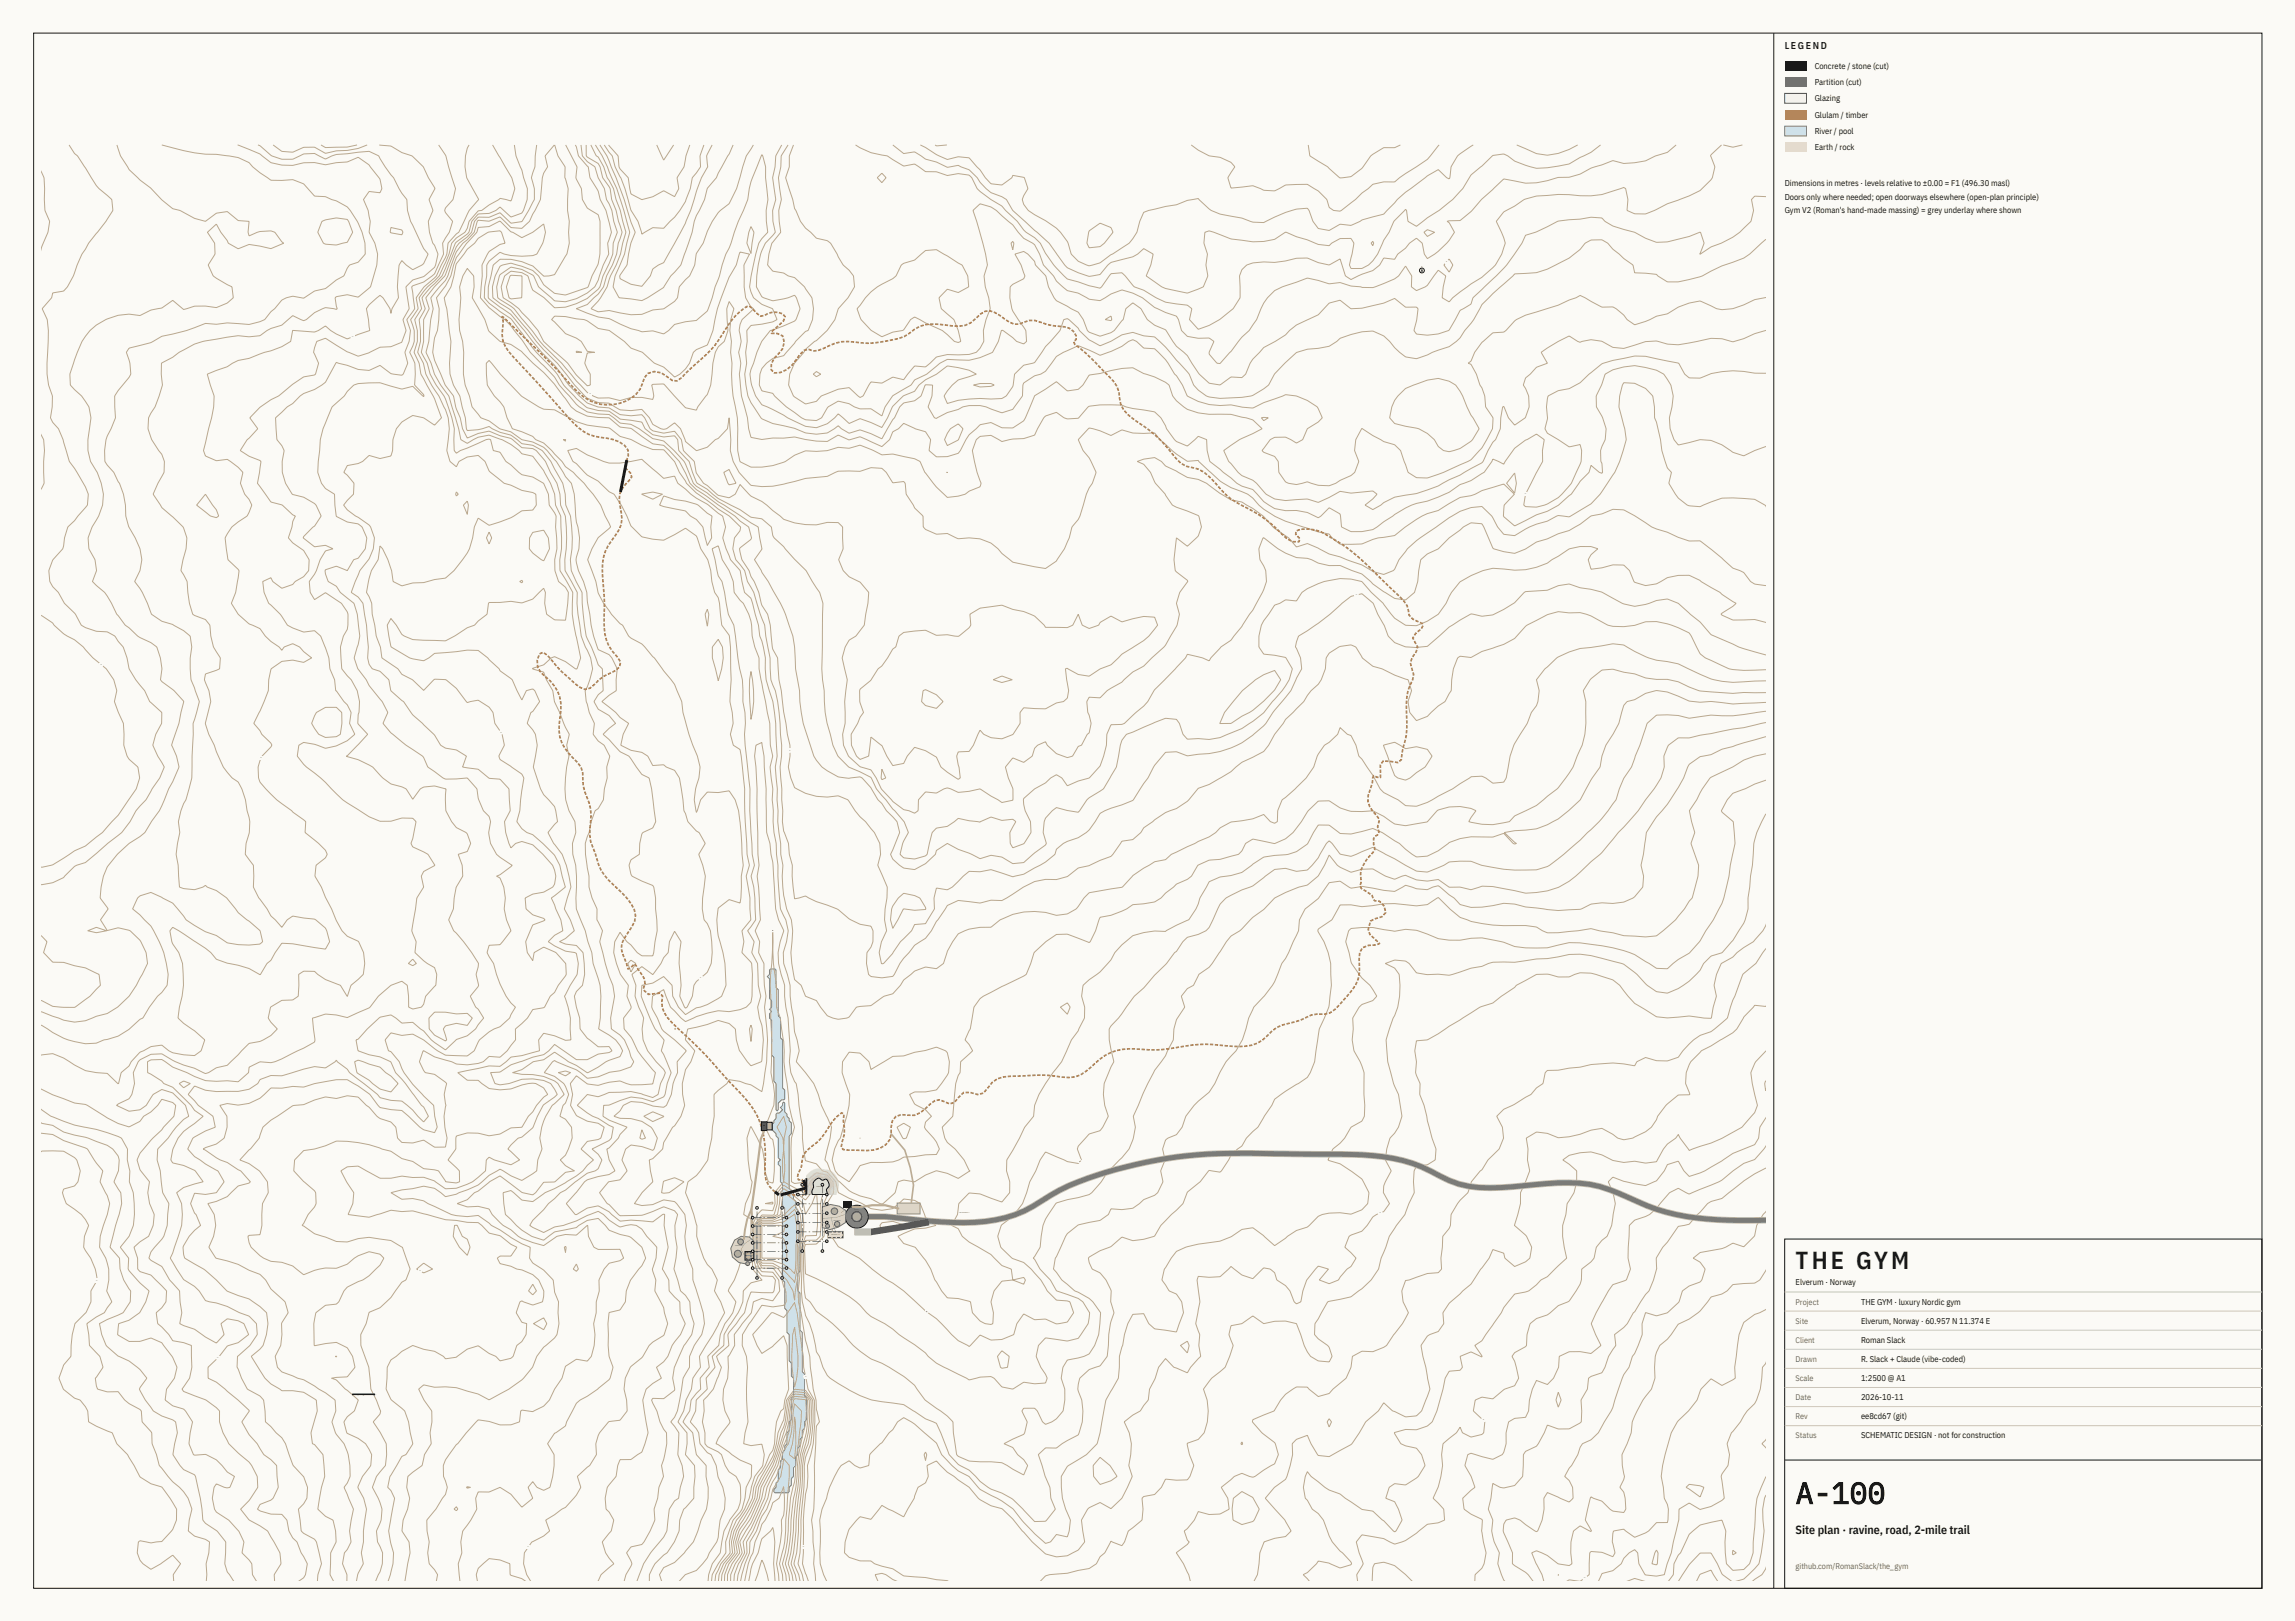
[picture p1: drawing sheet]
<svg xmlns="http://www.w3.org/2000/svg" width="841mm" height="594mm" viewBox="0 0 841 594" stroke-linecap="round" stroke-linejoin="round" font-family="sans-serif">
<defs><g id="words">
<text font-size="11" fill="#161616" x="658.3" y="551.1">A-100</text>
<text font-size="9" fill="#161616" x="658.3" y="465.1">THE GYM</text>
<text font-size="4.4" fill="#161616" x="658.3" y="562.1">Site plan · ravine, road, 2-mile trail</text>
<text font-size="3.6" fill="#161616" x="654.3" y="18.1">LEGEND</text>
<g font-size="3.1" fill="#161616">
<text x="665.3" y="25.1">Concrete / stone (cut)</text>
<text x="665.3" y="31.1">Partition (cut)</text>
<text x="665.3" y="37.1">Glazing</text>
<text x="665.3" y="43.1">Glulam / timber</text>
<text x="665.3" y="49.1">River / pool</text>
<text x="665.3" y="55.1">Earth / rock</text>
<text x="654.3" y="68.1">Dimensions in metres · levels relative to ±0.00 = F1 (496.30 masl)</text>
<text x="654.3" y="73.1">Doors only where needed; open doorways elsewhere (open-plan principle)</text>
<text x="654.3" y="78.1">Gym V2 (Roman's hand-made massing) = grey underlay where shown</text>
<text x="658.3" y="471.1">Elverum · Norway</text>
<text x="682.3" y="478.1">THE GYM · luxury Nordic gym</text>
<text x="682.3" y="485.1">Elverum, Norway · 60.957 N 11.374 E</text>
<text x="682.3" y="492.1">Roman Slack</text>
<text x="682.3" y="499.1">R. Slack + Claude (vibe-coded)</text>
<text x="682.3" y="506.1">1:2500 @ A1</text>
<text x="682.3" y="513.1">2026-10-11</text>
<text x="682.3" y="520.1">ee8cd67 (git)</text>
<text x="682.3" y="527.1">SCHEMATIC DESIGN · not for construction</text>
</g>
<g font-size="3" fill="#6b675e">
<text x="658.3" y="478.1">Project</text>
<text x="658.3" y="485.1">Site</text>
<text x="658.3" y="492.1">Client</text>
<text x="658.3" y="499.1">Drawn</text>
<text x="658.3" y="506.1">Scale</text>
<text x="658.3" y="513.1">Date</text>
<text x="658.3" y="520.1">Rev</text>
<text x="658.3" y="527.1">Status</text>
<text x="658.3" y="575.1">github.com/RomanSlack/the_gym</text>
</g>
<g font-size=".5" fill="#161616">
<text x="521.2" y="98">N</text>
<text x="292.4" y="438">8</text>
<text x="294" y="434.4">D</text>
<text x="301.4" y="434.4">F</text>
<text x="303" y="438">8</text>
<text x="277.4" y="442.9">A</text>
<text x="286.6" y="442.9">C</text>
<text x="292.4" y="441.4">9</text>
<text x="303" y="441.4">9</text>
<text x="275.8" y="446.5">1</text>
<text x="275.8" y="449.5">2</text>
<text x="288.2" y="446.5">1</text>
<text x="288.2" y="449.5">2</text>
<text x="292.3" y="444.8">10</text>
<text x="292.3" y="448.3">11</text>
<text x="302.9" y="444.8">10</text>
<text x="302.9" y="448.3">11</text>
<text x="275.8" y="452.6">3</text>
<text x="275.8" y="455.7">4</text>
<text x="288.2" y="452.6">3</text>
<text x="288.2" y="455.7">4</text>
<text x="292.3" y="451.7">12</text>
<text x="292.3" y="455.1">13</text>
<text x="302.9" y="451.7">12</text>
<text x="302.9" y="455.1">13</text>
<text x="275.8" y="458.8">5</text>
<text x="275.8" y="461.9">6</text>
<text x="288.2" y="458.8">5</text>
<text x="288.2" y="461.9">6</text>
<text x="294" y="458.7">D</text>
<text x="301.4" y="458.7">F</text>
<text x="275.8" y="464.9">7</text>
<text x="288.2" y="464.9">7</text>
<text x="277.4" y="468.5">A</text>
<text x="286.6" y="468.5">C</text>
</g>
<g font-size=".4" fill="#fbfaf6">
<text x="530.2" y="96">3</text>
<text x="129.1" y="123.4">3</text>
<text x="216.2" y="144.5">2</text>
<text x="559.1" y="181.1">2</text>
<text x="497.1" y="218.1">1</text>
<text x="37" y="243.6">4</text>
<text x="183.5" y="268.5">2</text>
<text x="289.4" y="275.1">1</text>
<text x="95.5" y="277.9">3</text>
<text x="283.2" y="341.1">0</text>
<text x="256.7" y="358.4">1</text>
<text x="395.8" y="425.8">0</text>
<text x="505.7" y="444.6">-</text>
<text x="153.8" y="465.8">2</text>
<text x="35.3" y="469.4">4</text>
<text x="339.7" y="480.8">0</text>
<text x="79.7" y="497.7">3</text>
<text x="295.2" y="504.7">-</text>
<text x="543.6" y="520.6">-</text>
<text x="193.4" y="567.1">1</text>
<text x="294.3" y="567.1">-</text>
<text x="294.6" y="567.1">0</text>
<text x="580.7" y="578.4">-</text>
</g>
<g font-size=".4" fill="#161616">
<text x="530.2" y="96">30</text>
<text x="530.3" y="96">0</text>
<text x="129.1" y="123.4">30</text>
<text x="129.3" y="123.4">0</text>
<text x="216.2" y="144.5">20</text>
<text x="216.4" y="144.5">0</text>
<text x="559.1" y="181.1">20</text>
<text x="559.3" y="181.1">0</text>
<text x="497.1" y="218.1">10</text>
<text x="497.3" y="218.1">0</text>
<text x="37" y="243.6">40</text>
<text x="37.1" y="243.6">0</text>
<text x="183.5" y="268.5">20</text>
<text x="289.4" y="275.1">10</text>
<text x="289.6" y="275.1">0</text>
<text x="95.5" y="277.9">30</text>
<text x="256.7" y="358.4">10</text>
<text x="256.9" y="358.4">0</text>
<text x="279.6" y="412.7">SAUNA</text>
<text x="299.4" y="435.2">SUNKEN GARDEN</text>
<text x="313.3" y="443.3">DROP-OFF</text>
<text x="305.7" y="447.5">ENTRY MEADOW</text>
<text x="351.7" y="444.7">TRAILHEAD PARKING · 8</text>
<text x="505.7" y="444.6">-1</text>
<text x="505.9" y="444.6">10</text>
<text x="506.1" y="444.6">0</text>
<text x="304.8" y="452.6">BIKE SHELTER · ~30</text>
<text x="269.6" y="456.7">GARDEN TERRACE</text>
<text x="273.1" y="460.4">TRAINING DECK · RIG</text>
<text x="153.8" y="465.8">20</text>
<text x="35.3" y="469.4">40</text>
<text x="35.5" y="469.4">0</text>
<text x="79.7" y="497.7">30</text>
<text x="79.9" y="497.7">0</text>
<text x="295.2" y="504.7">-1</text>
<text x="295.3" y="504.7">10</text>
<text x="295.5" y="504.7">0</text>
<text x="129.2" y="511.8">0</text>
<text x="131.2" y="511.8">5</text>
<text x="133.1" y="511.8">10</text>
<text x="137.1" y="511.8">20</text>
<text x="137.7" y="511.1">m</text>
<text x="543.6" y="520.6">-2</text>
<text x="543.7" y="520.6">20</text>
<text x="543.9" y="520.6">0</text>
<text x="193.4" y="567.1">10</text>
<text x="294.3" y="567.1">-1</text>
<text x="294.4" y="567.1">1</text>
<text x="580.7" y="578.4">-3</text>
<text x="580.9" y="578.4">30</text>
<text x="581.1" y="578.4">0</text>
</g>
</g></defs>
<g fill="#fbfaf6">
<path d="M.3 0h841v594.1h-841z"/>
<path d="M.3 .1h841v594h-841z"/>
</g>
<path d="M12.3 12.1h817v570h-817zM650.3 12.1v570" fill="none" stroke="#161616" stroke-width=".37"/>
<path d="M286.9 404.3l.4-.4 .4 .4v3.2l.8 .8v.8l.8 .8v.8l.8 .8v4l-.8 .8v18.4a2.61 2.61 0 0 0 1.2 2l.4 .4v2.4l.8 .8v2.4l.8 .8v4l.8 .8v17.6l-.8 .8v6.4l.8 .8v13.6l.8 .8v14.4l.8 .8v8l.8 .8v8l-.8 .8v2.4l-.8 .8v2.4l-.8 .8v2.4l-.8 .8v2.4l-.8 .8v3.2l-.8 .8v3.2l-.8 .8v2.4l-.8 .8v1.6l-.4 .4h-4.8l-.4-.4v-.8l.8-.8v-1.6l.8-.8v-4l.8-.8v-2.4l.8-.8v-2.4l.8-.8v-1.6l.8-.8v-4l.8-.8v-3.2l.8-.8v-8l.8-.8v-6.4l-.8-.8v-4.8l-.8-.8v-9.6l-.8-.8v-8l-.8-.8v-9.6l-.8-.8v-22.4l.8-.8v-3.2l-.8-.8v-3.2l-.8-.8v-.8l.8-.8v-2.4l-.8-.8v-5.6l-.8-.8v-.8l.8-.8-.8-.8v-7.2l-.8-.8a2.61 2.61 0 0 0-1.2-2 2 2 0 0 1 .4-2.8v-.8l.8-.8v-1.6l.4-.4a2.61 2.61 0 0 0 2-1.2l-.8-.8 .8-.8zM282.1 355.5a2 2 0 0 1 2.4 0v6.4l.8 .8v9.6l.8 .8v7.2l.8 .8v17.6l.8 .8v3.2l-.4 .4a2.18 2.18 0 0 0-2 2.8v.8l-.4 .4-.4-.4v-9.6l-.8-.8v-8.8l-.8-.8v-12.8l-.4-.4a2 2 0 0 1 .4-2.8l-.8-.8 .8-.8v-2.4l-.8-.8v-7.2l-.8-.8 .8-.8z" fill="#cfe1ea"/>
<path d="M282.1 355.5a2 2 0 0 1 2.4 0v6.4l.8 .8v9.6l.8 .8v7.2l.8 .8v17.6l.8 .8v3.2l-.4 .4a2.18 2.18 0 0 0-2 2.8v.8l-.4 .4-.4-.4v-9.6l-.8-.8v-8.8l-.8-.8v-12.8l-.4-.4a2 2 0 0 1 .4-2.8l-.8-.8 .8-.8v-2.4l-.8-.8v-7.2l-.8-.8 .8-.8zM287.3 403.9l.4 .4v3.2l.8 .8v.8l.8 .8v.8l.8 .8v4l-.8 .8v19.2l1.6 1.6v2.4l.8 .8v2.4l.8 .8v4l.8 .8v17.6l-.8 .8v6.4l.8 .8v13.6l.8 .8v14.4l.8 .8v8l.8 .8v8l-.8 .8v2.4l-.8 .8v2.4l-.8 .8v2.4l-.8 .8v2.4l-.8 .8v3.2l-.8 .8v3.2l-.8 .8v2.4l-.8 .8v1.6l-.4 .4h-4.8l-.4-.4v-.8l.8-.8v-1.6l.8-.8v-4l.8-.8v-2.4l.8-.8v-2.4l.8-.8v-1.6l.8-.8v-4l.8-.8v-3.2l.8-.8v-8l.8-.8v-6.4l-.8-.8v-4.8l-.8-.8v-9.6l-.8-.8v-8l-.8-.8v-9.6l-.8-.8v-22.4l.8-.8v-3.2l-.8-.8v-3.2l-.8-.8v-.8l.8-.8v-2.4l-.8-.8v-5.6l-.8-.8v-.8l.8-.8-.8-.8v-7.2l-.8-.8v-.8l-1.6-1.6v-1.6l.8-.8v-.8l.8-.8v-1.6l.4-.4a2.61 2.61 0 0 0 2-1.2l-.8-.8 .8-.8v-.8z" fill="none" stroke="#5b8aa3" stroke-width=".37"/>
<g fill="none" stroke="#b9a88f" stroke-width=".37">
<path d="M25.3 53.1l2 3.2 1.1 .8 6.9 10.9 5.7 5.1 .4 4a48.5 48.5 0 0 1-6.1 8.4l-2.8 3.6-1.2 2.2a35.2 35.2 0 0 0-4.4 9.8l-2.2 4-1.4 1.6-4 .7-.4 1.7-3.4 4 1.8 4a81 81 0 0 1-.1 16l.1 4 .5 4 1.4 4-.1 4-.6 4 .8 1.7 2.1 2.3 1.7 4 2.3 8a51.1 51.1 0 0 1 7 12l-.3 4-4.8 5.7-2.4 2.3-1.2 4-.7 4-3.6 4a8.7 8.7 0 0 0 2 12 18 18 0 0 0 6.3 8l2.1 4 1.5 .9 4 1.4 4 .2 2.8 1.5 1.2 2 1.9 2 1.4 4 .7 4 2.5 4 3.2 4 1.9 4 4.4 4v4l-2.2 4-1.1 4 1.8 4 2.4 4-1.6 4-2.8 4-2.3 4a23.3 23.3 0 0 0-6.2 8.5 28.3 28.3 0 0 1-8 7.7l-8 6.8-4 1.4-4 4.1-4 1.9-4 .7M42.9 53.1l1.3 4 3.1 5.1a48.5 48.5 0 0 0 8.1 6.9l3.9 4.2 4 3.2 2.7 .6 5.3 2.9 4 1.1 4-3 4-.6 4 3.3 4 .3-.4 4 .4 1.4a11.3 11.3 0 0 1 9.5-1.4l2.5 3.5 .7 .5-4.7 2-8-1.5-4 1.6-3.6-2.1-.4-.9-2.3-3.1-1.7-3-3.2 3 2.6 4 .1 4-2.5 4 1.9 4 6.8 4 .5 4-2.2 2-4 1.6-4-.5h-4l-4 1.2-4-3.3-4 2.8-4 .7-4 2.1a19.8 19.8 0 0 0-23 13.4l-2.7 8 .2 4 4.1 4 2.7 4 .8 4-.6 4a17.8 17.8 0 0 0 2.9 16l1.4 4a15.4 15.4 0 0 1-1.8 13.5l-1.5 2.5-1.5 4 .3 4 2.2 4 .6 4-1.5 4 1.4 1.5a20.5 20.5 0 0 1 7.5 10.5l3.1 4 1.4 1 3.2 3 4.8 2.4 2.2 1.6a17.8 17.8 0 0 1 1.3 12l.5 .7a26.8 26.8 0 0 1 8.1 7.3l-1.8 8-2.7 8 1.8 4 .9 4-2.3 5.4-1.5 2.6a36 36 0 0 1-6.5 12.4l-2.2 3.6-1.8 1.5a36.2 36.2 0 0 0-12 11.1l-1.4 3.4-.8 4-.4 4 3 4-2.9 4 2.5 4 4-1.1 4 1a14.1 14.1 0 0 1 6.8 12.1l-2.8 5.4a25.1 25.1 0 0 1-12 13l-4 1a14.7 14.7 0 0 1-13.8 .6l-6.2-2.2M59.3 53.1a71.8 71.8 0 0 0 20 3.5l8 1.1 4 1.9a33.9 33.9 0 0 0 8 6.5l8-.3 4 1.6 4 4.5 4 .2 2.3 1a12.3 12.3 0 0 1 9.4 8 23.1 23.1 0 0 1 2.9 12l-2.6 3-3.1 1-.9 1.2-1.2 2.8-2.8 1.5-4 3.2-4 .9-4 2.6a7.9 7.9 0 0 0-10.6 3.8l-1.4 1.1-2.2 2.9-1.8 .8-4 1-8-.6-4 .6-4-.4a63.2 63.2 0 0 1-16 4.8l-4 2.3-8 2-1 1.5 1.3 4 .4 4-.7 1.2-4 4.8-1.3 2 .3 8-3.4 8-.6 4 .2 4 3.2 4 1.6 3.5a22.1 22.1 0 0 1 2.8 12.5l1.1 4 2.4 4a13.9 13.9 0 0 1-.2 16 31.4 31.4 0 0 1 6.1 12l3.8 2.6a23 23 0 0 1 10.4 5.4l.6 4-.6 4 .3 8 3.1 8-2.3 8-.5 20-2.1 8-.9 1.4-1 2.6-.9 4 .5 4-1.3 8 .7 4 .5 8a9.1 9.1 0 0 0 9.5-.6l.7 .6a18.8 18.8 0 0 1 11.3 9.4l8 6.6 1 4-1 .9-4 .4-4-.2-4-.6a20.8 20.8 0 0 0-8.6-4.5l-6.5-4-4.9-6.1-8-3.9-4 1.2-.9 .8-1.8 4a30.3 30.3 0 0 1 12.4 20l.7 4-.4 4-2 2.6a36.9 36.9 0 0 0-6.9 9.4l-1.1 .5a22.9 22.9 0 0 1-12 7.4l-1.2 .1-2.8 1.2-4 .2a27.6 27.6 0 0 1-13.8-5.4l-2.2-1.3M87.1 53.1l8.2 3.3 4 3.2 4 .9 4 .1 4-.9 4-.1 4 .8 4-.8 4-.2 4-1.8 4 2.8 4 5.3 .7 3.4-.7 1.6-4-.5-2 2.9 1.7 4 .8 4-.5 4 2.1 4 1 4-.2 4-2.4 8-4.5 3.8-4-.9-4 .7-.4 .4 .8 4-.4 .3-4-.7-4 1.9-3 2.5-1 .4-4-1.8-4 3.5-4 1.2-4 2.6-4 .4-4-.4-8 1.3a27.8 27.8 0 0 0-13.6 4.8l-2.4 1.8-4 2.1a25.4 25.4 0 0 0 .3 8.1l-2.7 8a9.6 9.6 0 0 0-1.3 12l2.6 4a7.9 7.9 0 0 1 1.1 9.5l-3.2 6.5 3.2 4.9 4 3.4 4 4.1 1.2 3.6-.3 4-1.9 8 2.3 4 .9 8 1.2 4 4.6 2 1.7 2 .3 4 1 4 2.5 4-.3 4-5.2 1.9-.4 2.1 1.7 4 .7 4-2 8 1.2 4 2.1 4a24 24 0 0 0 6.5 12l2.2 1.5 1.4 2.5 1.3 4 .6 4a14.8 14.8 0 0 1-.4 12l-.3 4 3 4v8l2 4 3 4 1.4 2.6 4 4.2 2-2.8 2-1.4 8 1.2 4 3.3 1.6 4.9-1.6 2.8-12-2-4-.2-2.4 3.4-1.6 2.9-1.4 1.1-2.6 4.1a23.3 23.3 0 0 0-12-4.2l-4-1.4a23.8 23.8 0 0 0-8-6.6l-8-5.1-1 1.2 .7 4 2.5 4 1.4 4a35.4 35.4 0 0 1-1.1 16l-.5 4 2 2 4 2.7 3.8 3.3-1.4 4-2.4 1.8-4-.3-4-.8-1.4-.7-2.6-2.1-4 .6-4 2-3.2 3.5-.8 1.6-2.9 2.4-1.1 4.1-4-3.8-4-.3-4-.7-4-2.1-4-2.5-4-1.6-4 .4M94.6 53.1l.7 .3 4.3 3.7 3.7 1.3h4l4-2 4-.2 4 2.1 4-1.7 12-1.1 3.6 1.6a37.5 37.5 0 0 0 5.4 8l3 5.7 1.9 2.3 .2 4 1.1 4 4.8 10 1.7 2-1.7 3.5-4 2.2-2.4-1.7-1.6-1.6-1 1.6-.4 4-.2 4 .4 4-2.4 4-.4 1.7-.3-1.7-2.6-4-1.1-.8-4 3.4-1 1.4 1.3 8-8.3 3.1-4-1.8-2.1-1.3-1.9-1.6-2.6 1.6-1.4 .6-8-.6-.7 4a36.7 36.7 0 0 1-11.3 4.6l-4 1.6-4 .8-4 2.3-7.3 2.7 2.5 8-.2 4-3.7 16 .7 2 4 1.8 4-.5 4 2.9 1.8 1.8-1 4 1.6 4 1.6 1.9 1 2.1-1.7 4-5.6 4-2.5 4 1.1 8 4.1 4-1.3 8-1.6 4 2.5 4 4 3.6 4 1.7 2 2.7 2 2 3 2 1 1.2 .9-1.2 3.1-1.2 2.6 1.2 1.4 1.7 3 2.3-3 1.7-4-.9-4 .5-3.9 2.7-.9 4-.1 4-3.1 7.5-2.3 4.5 2.3 2.7 .7 1.3 3.3 3.3 .4 .7-.4 .7a10.8 10.8 0 0 0-4 12.9 48.7 48.7 0 0 0 11.6 10.4l5.2 4-.3 4 5 4 2.5 2.5 .7 1.5-.7 1.3-3.4 2.7-.4 4 2.3 4 5.4 12a12.2 12.2 0 0 0 8.3 8l1.8 4 .4 4-.5 4-4.5 4-1.4 4.1-2.5-4.1a19.9 19.9 0 0 1-9.5-5.1l-4-.1-1.8 1.2-.2 8-2 1.4-4 .1-4.1 2.5-.9 4 1 1.6 2.4 2.4a14.1 14.1 0 0 1-10.4 5.3l-8 8-4 .9-2.8 1.8-1.2 .4-4-2a34 34 0 0 1-12-5.3l-4 .2-4 2-.6 .7-1.8 4 .4 4-1 4-1 1.6-4 1.9-.6 .5 4.6 2.2 4-.6 2.3-1.6 2.5-4 3.2-1.8 4 1.3 4.7 4.5 1.2 4a24.3 24.3 0 0 0-7.6 8l-3.8 4-.2 4 1.2 4 .8 8 2.3 4-.4 4a12.9 12.9 0 0 1-4.8 12l-1.4 1.7-.7 2.3 .7 .8 4 2.3a26.2 26.2 0 0 0 6.5 8.9l.2 4 .7 4-.8 4 5.4 2.1 4 2.8 4 2.2 2.9-3.1-1.2-4 2.3-1.8 4 .8 2.1 1 1.8 4-3.9 3-4 1.2-2.9 3.8-4.1 4v4l3 1.5 8 6.5 4 3.8v.4l-2.7 3.8 2.7 4.7 3 3.3 2.4 4 2.6 1.9 2.1 2.1 .6 8-1.9 4-.8 .7-4 1.6-.9 1.7 .9 .7 4 1.1 4 .1 1.9 2.1 .7 4 1.4 2.6 1.6 1.4 1.5 4 2.3 4-.7 4-.7 1.2-1.3 .9M100.1 53.1l3.2 2.4 4 .3 4-1.8 4-.1 4 2.3 4-.9 4-.2 4-.7 3.3-1.3M117.7 53.1l1.6 1 8-.2 3.6-.8M139 53.1l4.3 .4 4 2.4 3.8 1.2a13.9 13.9 0 0 1 6 8l2.4 4-2.2 4 1.4 4-1.7 4 .5 4 1.2 4 .6 .8 1.3 3.2-.9 4a11.4 11.4 0 0 1-8.4 5.5l-2.5 2.5 1.2 8-2.3 4 1.2 4-1.6 4.3-4 1.7-4 .2-4 2-4 1.3a32.6 32.6 0 0 1-10.2-5.5l-1.8-1.1-3.2 1.1-1.1 4 1.8 4-1.1 4-.4 .3-4 .7-4 2.7a28.9 28.9 0 0 1-8 5.7l-4 2.7-3.7 3.9 2.9 4-3.9 4-2.5 4 3.2 2.1 4.4 1.9-1.3 8 4.9 6.9 4.2 1.1 3.8 3.6 1 .4-1 2-.3 2-1.3 4 1.6 1.9 4 2.8 2 3.3-.1 4-1.9 2.3-3.1 1.7-.9 1.1-4 1.4-3.3-2.5-.7-1.4-3 1.4 .5 4 1.7 4a22.6 22.6 0 0 1 6.9 8l5.9 2.6 4-.6 2.3 2 3 8 .3 4 1.8 4 .4 4 3 4 1.2 1.2 1.4 2.8-.5 4 1.9 4a18.8 18.8 0 0 1-10.8 5.2l-4-1.5-4-.7-1.7 1-.6 4 3.4 4a55.4 55.4 0 0 1 10.9 9.8 36.9 36.9 0 0 0 8.6 6.2l3.4 2.3 4 1.6h4l4-1.2 4 .1 1.2 1.2-1.2 6.3-.6 1.7 .6 1.3 5.6 2.7 2.6 4-4.2 2.3-.8 1.7 .8 4-2.5 4-1.8 12 1.6 4-.5 4 3.2 3 4 2.6 .8 2.4-.3 4-3.7 4-.8 2.9-.8 1.1-3.2 .7-1.5-.7v-4l-.5-4-2-1.5-4 1.5a30.8 30.8 0 0 0-8 8.3l-8 3.5-4-.9-4-.3-4.7 1.4 .9 8-.2 .8-6.2 3.2a39.7 39.7 0 0 1-9.8 4.4l-4-.3-4 1.9-.2 2-3.8 3.4-4-.4-4 .2-4-.2-12-5-4-2.8-4 .1-1.2 .7v4l5.2 3.1 .7 .9 3.3 1.4 6.8 6.6 1.2 1.9 3.2 2.1-3.2 2.7a15.8 15.8 0 0 0-8.7 13.3l.7 1.1 4 .9 4 1.8 3.2 4.2-7.2 2.1-2.5 1.9 1.8 4 .3 4-.3 4-3.3 10.1-.9 1.9 4.9 7.9a15.9 15.9 0 0 1 8 7.7l1.5 .4a27.2 27.2 0 0 1 11 4l3.5 1.3 2.7 2.7 .3 4-2.7 4-4.5 4-.2 4 1.6 4 2.2 4 4.6 2.5 1.3 1.5 .6 4 .1 4 6 5.8 1.4 2.2 2.8 8 3.7 4a8.9 8.9 0 0 1 .1 10.1l-1.9 1.9 1 8 .9 .9 4 2.1 .7 1 1.9 8-1.4 4-.1 2.1M160.8 53.1l2.7 4 1 4 2.5 8-.9 4-2.8 3.1-.3 .9 .3 .8 2.6 3.2-1.2 4-2.4 4 .3 4-3.3 7.3-4 3-4 1.3-.4 .4 1.2 8-3 4 1.4 4-.5 4-1.6 4 1.1 4-1.7 4-.5 .4-4-.6-4-3-4 1.9-4-.4-4-1.5-4-1.1-4 7.3-4 2.6-4 1.5-1.3 .9-2.7 2.8-2 1.2-4.3 4 .5 8 1.8 2.2 .9 1.8a16.4 16.4 0 0 0 3.1 16.1l4 1 4 2.4 .6 .5 1.8 4-2.4 3.7-4 3.8-.2 .5 4.2 3.3 4-.5 2.8 1.2-2.8 .8-1.9 3.2-1.4 4-2.6 4 .3 4 1.6 2.7 4-2.6 4 2.7a7.9 7.9 0 0 1 4.3 9.2l-.3 1.6-1.4 2.4-1.1 4 .5 8 2 2.6a15 15 0 0 1 4 14.1l-.1 3.3 3.6 4-7.8 8a20.5 20.5 0 0 1 13.3 8l3 2.2 4 1.1 1.6 .7 2.4 3.8 2.8-3.8a10.8 10.8 0 0 1 9.4 0l-.2 4 .2 4 2.1 4 1.7 2.2 3.6 1.8 .4 .5 1.3 3.5-1.3 3-3.3 1 1.5 4 .2 4-2.4 4-.8 4-.3 4-1.7 4 1.8 4 1 .9a72.3 72.3 0 0 1 8.1 11.1l-.9 4 1 4-3.1 4 2 4 .9 .8 2 3.2-2 2.4a11.5 11.5 0 0 1-8.1 5.6l-3.9 3.7-5.2-3.7-2.8-3.3-4-3.1-4 .3-4-3-4 .8-4.6 4.3-3.4 3.8-.8 .2 .8 4 4 1.5 4 .7 4 1.9 1.7 3.9 3.7 4 5.8 8 .8 .6 1.8 3.4-1.8 2.1-4-4.3-4-3.4-4-.2-4-1-.9-1.2-10.3-8-.8-1.2-3.7-2.8-.3-.6-.4 .6-3.6 2.3-4-.5-4 .9-8 2.5-4-.1-4 1.5-.8 1.4-3.2 2.1-4 .8-8 .1-4-.5-4-1.6-2.3 3.1 3.7 4 5.4 4 .8 4-3.6 1.4-4.6 2.6-1.9 4 2.5 2.8 4 2.7 4.6 2.5 2.3 4-2.9 4-4 .7-4-.5-1.4 3.8 3.6 8a17.7 17.7 0 0 0-6.4 8l.2 2.8 .4 1.2 7.6 4.5 4 3.5 4 4.1 8 2.9 4 2.8 2.4 2.2 .5 4-.5 4-1.2 4-1.2 1.4-3.2 2.6 5 8 2.2 2.1 4 2.5h4l4 .6 4.7 2.8 .3 4-2.3 8 .5 4 .8 .4 3.1 3.6 .7 8-1.2 4-1.4 8 2.8 2.6 2.8 1.4 .9 4 .2 4-2 4-.2 8 1.1 2.1M172 53.1a16.1 16.1 0 0 0 1.3 16l2.2 4a17.4 17.4 0 0 0-5.4 8l-1.9 4-.9 .6-3 3.4-.5 4-2 4a14.2 14.2 0 0 1-6.5 8.2l-2.7 3.8 .7 4-2.8 4a11.9 11.9 0 0 1-.3 12l1.9 4 .2 4-.3 4 3.3 3.5v.7l-4-3.7-4 1-8-2.3h-4a7.8 7.8 0 0 0-9.1 4.8l-4.5 4-1.6 4a26.3 26.3 0 0 0-2.9 12l-.5 4a10.1 10.1 0 0 0 5.9 12l.2 4 .5 4.2 4 2 4 .7 1.4 1.1 1.8 4-.6 4-2.6 3.5-1.6 .5-2.4 4-4-1.6-4 1.3-.1 .3 .1 1.3 1 2.7 3 1.8 1.5 2.2 5 4 1.2 4 .3 3.1a13.1 13.1 0 0 1-.3 8.9l-1.2 4 1.4 4 3.1 4 1 2.2 4.8 5.8 2.1 4-1.8 4a40.1 40.1 0 0 0 10.9 9.6l3.6 2.4 1.9 4 5.6 4 .9 .5 8-.5 3.6 4 .6 4 1.7 4 2.1 2.1 .6 1.9a12.8 12.8 0 0 0 7.4 15.8l.5 .2-.5 .5-4 3-1.2 .5 1.2 .7 1.4 3.3 .6 4-.5 4 .9 4 1.7 4M180.6 53.1l7 12 1.2 4-1.2 4-.3 .6-4-1-4 2.4-2.7 2-1.3 .2-3.3 3.8-.7 2.6-.8 1.4-3.2 2.1-1.7 1.9a49.4 49.4 0 0 1-4.6 12l-4.3 4-3.1 4 1 4-2.6 4 1 4v4l-1.2 4 1.9 4 .6 4 5 9.1 2.6 6.9-2.6 2.7-4-2.7-4-.8-4 2.4-2 2.4-1.2 4-.2 4-.6 2-4 1-4-1.2-2.3 2.2-1.7 .8-4 .7-1.2 2.5 1.2 1 2.5 3-.2 4-3.6 4 1.3 1.8 8 5.5 .6 .7 1.4 4a16 16 0 0 1-5.4 12l-3.1 8 2.5 1.7 1.8 2.3a105.7 105.7 0 0 1 1.9 16l-.2 4 .5 2.4 1.2 1.6 2.8 .9 3.3 3.1 .7 4 4.7 4a24.1 24.1 0 0 0 7.3 8.5l4 3.8 2.2 3.7 1.8 1.1 4 .7 3.7 2.2-1.4 4 5.7 .8 4 3.4 4 .3 3.3 3.5 .5 8-2.1 4 .4 4 1.9 5.7 1.7-1.7 2.3-.7 4 1.2 3.8 3.5 3.5 4a7.5 7.5 0 0 1 .1 8l-3.4 1.9-4 .7-2.8 1.4 .4 4 2.4 2.2 4 1.3 .6 .5-4.6 1.9-2.6 6.1 .6 4 2 3 .5-3 3.5-2 4.5 2 3.6 4 .2 4-.3 .6-2.6 3.4-1.4 2.6-1.6 1.4-2 4-4.4 .9-1.9 3.1-4.4 4v4l-3 4-2.7 2.4-4-.3-2.1 1.9-1.9 .7-4 .5-4-.3-1.7-.9a26.3 26.3 0 0 1-10.5-4l-1.3 4 1.5 3.3 .6 .7 3.4 .7 4.5 3.3a10.5 10.5 0 0 0-.3 8 16.4 16.4 0 0 0-.2 9.2l.6 2.8-.6 3.3-4 .1-4-2.6-4 1-4-.2-1.5-1.6-.7-4-1.8-1.9-4-1.2-1.1-.9-2.9-3.3-1-.7-3-3-4-.5-4 1-4-.6-4 1.2-4 1.7-4 .3-8 5.3-2.9 2.6-1.3 4-3.3 4-3.9 4a15.8 15.8 0 0 1 10.1 8l.4 4-2.2 4-.2 8-.7 3.4-4 .3-.4 .3 .4 2.4 .8 1.6a13.3 13.3 0 0 0 11.2 5.5l4 1.4 4 3.2a20.8 20.8 0 0 1 12-2.4l4-1.5 4-3.1 4-1.4 4 .9 1.4 1.4-1.4 2.6-4 3.9-2.3 1.5-5.7 2.6-1.2 1.4-1.9 4-.9 .9-4 .4-3.5 2.7-.5 2.4-.2 1.6 .1 8 8.1-1.1 4 2 2 3.1 .9 4-2.9 3.5-5.7 .5 1.7 .7 3.3 3.3 4.7 4M188.6 53.1l.6 4 2.1 5.2 .7 2.8a12.6 12.6 0 0 1-.7 13l-4 1.5-4-3.7-1.5 1.2-2.5 1.1-4 .2-2.3 2.7-1.1 4-5 4-3.1 8a12.9 12.9 0 0 1-5.8 8l-3.3 4 1.2 4-2.2 4 .5 4v4l-1.1 4 2.1 4a18.4 18.4 0 0 0 4.1 9.8l1.6 2.2 1.8 4a16.4 16.4 0 0 1 1.6 12l-.5 4 1.2 4 2.3 2 1-2 3-1.6 4-.6 2.5 2.2 1.5 3.5 5.5 4.5 2.5 .7 4 1.9 4 .8 1.2 .6 .1 4-1.3 1.9-4 .2-4 2.6-8 2.7-4-2.6-1.4 3.2-.6 4-1.2 4a37.9 37.9 0 0 1-8.8 10.8l-4 .5-4 1.1-4 .2-4 1-3.2-1.6a28.2 28.2 0 0 0-3.8-12l-1-1-.7 5-2.4 4-.9 2.9-.9 5.1 .9 1.6 1 2.4 .2 4 .9 4 .5 4 1.6 4 .5 4 5.9 4 1.4 2 3.9 2 4.1 3.9 4-4.1 4 .2a24.5 24.5 0 0 1 8 8.4l4-.9 4 2.6 1.5 1.9 .6 4 2.7 4 .8 4-2 4 .4 1.3 8 5.3 .8 1.4-1.2 8-.3 4-1.1 4 1.8 2.6 1.8 1.4 2.2 .8 3.7 3.2a17.1 17.1 0 0 1 7.1 12l1.2 4-5.2 4 3.5 8 .8 4-3.1 1.7-2.3 2.3 2.3 1.6 4 1.9 3.5 .5 .5 .4a10.5 10.5 0 0 1-2.2 11.6l-2.1 4a26.5 26.5 0 0 1 2 12l.3 4-2 .2-4-1.7-4-.9-1.8 2.4 .3 4-6.5 1.8-4 .5-4 3.4-4-.1-11.5 2.4 3.5 2.8h4l4 3.1 4 .4 4-.3a15.8 15.8 0 0 1 9.1-2l2.9 1.6 1.5 2.4-1.5 1-2.6 3-1.4 2.4-1.6 1.6-2.4 4.1-4 .2-4 2.2-4 .7-4-1-4-.1-4 1.1-.2 4.8-2.9 4 4.2 4 .1 4-1.2 .5-3.9-.5-2.6-4-5.5-.8-4-2.6-4-1.1-4-2.7-3.3-.8a39.2 39.2 0 0 0-16.7-2.9l-4 1.7-4 1.2-4 .6-3.3 3.4-.3 4 3.6 3.9 4 3.4 .4 .7 .2 4-.6 1.3-2.3 2.7-2.3 4 4.6 3.1 4 1.2 4 1.6 4 .2 4-1.2 4-.5 8 1.2 4.2 2.4 2.9 8-1.6 4-1.5 .8-4 5.7-4 3.7-4 1.7-1.1 4.1-1.9 4v4a36.6 36.6 0 0 1 3.7 16l2 4 1.6 4-.3 1.2-2.5 2.8 2.5 3.8 2.3 4.2 .2 4-.5 4-3.3 4-1.5 4 2.2 4a10 10 0 0 1 .6 9.2l-1.3 2.8 .4 4a10.2 10.2 0 0 1 .3 12l-.8 2.1"/>
<path d="M196.8 53.1l-.6 4-.1 4-1.3 4 1.1 4v4l-4.5 8-4.1 .7-4-3.8-4 1.6h-4l-1.3 1.5-1.1 4-1.6 1.7-3 2.3-1 1.3-4.2 10.7-3.9 4-3.1 4 1.3 4-2.1 4v8l-.8 4 2.2 4 1 4 2.2 4 2.9 4a64 64 0 0 1 3.8 12l-.1 8 .8 1 1.5-1 9.4-4 1.1-.2 .6 .2 1 4 2.4 .6 2.2 3.4 1.8 1.3 2.9 2.7 1.1 .9 4 .8 4 2.4 1.8 3.9 .3 4 2.5 4-.2 4 .5 8-.8 4v4l1.4 4 2.5 2.1 1.1 1.9-1.1 10.2-4-.1-2.9-2.1-.7-4 .3-4-.7-1.5-4 4-4 1.4-4-.6-4 .4h-4l-.7 4.3-3.3 2.5-1.3 1.5-2.7 1-4.6 3-3.4 1.8-12-.5-4-1.9-2-3.4-2-2.4-1.3 2.4 1.3 7.9 6.9 4.1 5.1 1.1 1.9-1.1 2.1-1.6 12-1.2 4 .1 3.5 2.7 4.2 4 .3 .8 4.5 3.2 3.5 7.5 1.7-3.5 2.3-.6 .8 .6 1.7 4-2.5 3.7-.7 .3-1.3 4a10.3 10.3 0 0 1 3 12l-.8 4 2.7 8 1.1 2.2 4 4.3 .4 1.5 .7 4-3.5 4 2.1 4a15.6 15.6 0 0 1 4.6 8l1.7 8-2.4 8 2.2 4 1.5 4-3.3 2.9-2.1 1.1 2.1 .9 4 .5 2.5 2.6 .5 8-.7 4-2.3 2.3-.7 1.7 .7 4 1.2 4 .2 4 2.6 3.4 4 3.2 4-.1 1.1 1.5-1.1 .7-4 .5-4 2.1h-4l-8-5.6-2.1 2.3-1.9 1.4-4 1-8 2.8-4 2.6-3.4 .2 1.5 4 1.9 .5 3.3-.5a16.9 16.9 0 0 1 15.3 0l2.4 4-5.2 4-2.1 4-1.7 4.2-4 3.5-1.3 .3-2.7 2.5-1.1 1.5 4.3 4-3.2 1.8-6.1-1.8-1.9-1-1 1-.3 4a18.6 18.6 0 0 1-14.7 6.6 14 14 0 0 0-12-4.1l-4-.6-4 .8h-4l-8-4.4-4 .2-2.3 1.5 2 4 2.7 4-.3 4-1.8 4 7.7 1 8-2.5 4 .5 4-.3 12 3.2 4 .3 4 .7 4 .1 4 3.9 4 .9 4 3.2 2.2 1-2.2 3.3-4-.1-1 .8 1 2 4 1 2.2 1a10.7 10.7 0 0 1 9.9 8l-.5 4-3.6 1.2-4-1.5-.7 .3-1.4 4 2.1 3.5 1.8 .5-.2 4-1.6 2.6-1.8 1.4-1.4 4-.8 .7-4 1-1.5-1.7-2.5-1-4-2.9-4 1.3-4 2.9-4 .6-.7-.9-3.3-1.8-4-.8-4-1.4-4 2.2-4 3.1-1.3 2.7-.4 8 1.7 3.8 5.1 4.2 1.4 4 1.6 8-2.6 4-1.5 .7-4.3 7.3-.9 4 1.2 1.2 1.4 2.8-1.4 7.2a14 14 0 0 0 0 9.5l1 3.3a33.4 33.4 0 0 1-1.9 10.1M203.2 53.1l-3.4 4 1 4-1.5 2.4-.5 1.6-.7 8-4 8-2.8 2.6-4-.3-4-3.9-4 1.6-4-.4-.3 .4-1.1 4-2.6 2.8a15 15 0 0 0-5.8 9.2l-1.3 4-.9 1.7-5.4 6.3 .9 4-.9 4-.7 8-1 4 1.9 4a24.4 24.4 0 0 0 6.5 12l3.6 12 .8 4 2.3 1.4 4-2.3 4-.7a24.8 24.8 0 0 1 12 6.8l4 .9a42.9 42.9 0 0 1 8.1 13.9l.3 4 1.9 4 .3 12-.7 4 .1 4 4.7 8a57.2 57.2 0 0 0 2.1 20l.8 4-1.3 4-.3 .1a26.2 26.2 0 0 0-8-4.5l-1.2 .4-2.8 2.6-4.1 1.4 4.1 1.2 1 2.8 2.4 4 .6 4.2 1.9 3.8 2.1 5.5 1.4 2.5-.9 4 .8 4a47.8 47.8 0 0 0-1.2 16l1.2 4 2.2 4 .3 4-1.2 4 .1 4a41.1 41.1 0 0 1 1.1 16l.2 4 3.3 8 .9 4 1.5 4 .4 4a28.1 28.1 0 0 1 2.7 16v4l-.6 4 3.8 2.3 2.4 1.7 1.6 2.1 1 1.9-1 2.1-5.1 1.9-2.9 2-4 2.1-4-2.7-2.9-1.4-5.1-3.5-4 2.8-3.8 .7-4.2 2.9-3.3 1.1 3.3 .7a19.1 19.1 0 0 1 13.3 3.3l2.3 4-4.4 4a23.4 23.4 0 0 0-4.6 12l.8 4-1.5 4-.4 4-5.5 3.5-4-1.7-4-2.4-4 2.3-4 3.5-8 3.4-4 .9-4-3.1-4-.8-4 .9-4 .5-4 1 4 2.4 4-.2 4 .8 1.6 1 8.6 4 5.8 .8 4-.4 4.9 3.6 3.1 1.7a45.3 45.3 0 0 0 11.1 6.3l-.2 4 1.1 1.8 4 2.6 3.5 3.6 .5 4.5 1.5 3.5-.2 4 .3 4a9.5 9.5 0 0 1-5.6 8.6l-2.5 3.4a15.7 15.7 0 0 1-5.5 8.6 57.6 57.6 0 0 1-12 7.4l-4-2.2-4-1a21.4 21.4 0 0 0-12-1.5l-4-.8-1.8 1.5 1.9 4 2.9 4 .1 4-.7 4 .4 4-2.5 4-.8 4-5.3 4-.4 4 1.1 4-.8 4-1.6 4-.4 4 2.6 4 .3 4-1.8 10.1M203.4 53.1l1.2 4 2.6 4-.1 4 1.2 4-.2 8 .6 4-.2 4 .2 4-.9 4-4.5 7.6-2 .4-2 .1-4-3.7a23.6 23.6 0 0 0-12-2.5l-2.5 2.1-1.8 8v4l4.3 3.5 4 2.6 12 14.7a37.4 37.4 0 0 1 8 9.6l4 4.5a12.9 12.9 0 0 0 12 5.5l4 2.5 4 .4 4-.4 1.1 1.1 1.9 4 1 .8 4 .9 4-.8 2.5 3.1 .8 4 3.9 4a9.7 9.7 0 0 0 4.8 8.8l4 3.6 4 .9 2.3-1.3 1.7-3.5 4 4.2 4 2 8 6.5a24.2 24.2 0 0 0 16 1.2h4l1.6 1.6 .2 8-1.6 4a10.4 10.4 0 0 0 7.8 8.2l3.2 3.8-.3 4-1.3 8-3.1 4-2.5 1.5-1.4 2.5-1.1 4 1.8 8-.9 8 .2 8a12.3 12.3 0 0 0 1.4 12.3l4 3.6 4 1.2 1.9 2.9 1.9 4a41 41 0 0 0 8.2 7.6l1.9 .4 2.1 1 1.3-1 .1-4 2.6-2.9 4 .5 2.8-1.6 1.2-.3 4 1.6 4-.4 4-.9 8 5 4-.8a10.4 10.4 0 0 0-1.6-8.2l-1.1-4 2.7-3.3 4 1.6 3.1-2.3 .9-2.8 1.1-1.2 2.9-1.3 .6 1.3 3.4 3.1 4 1.5 1.9-.6 2.1-3.5 1.2-.5 2.1-4 .7-.5 .7-3.5-.7-3-.5-1-.4-4 .9-1.6 4 .3 2.6-2.7 5.4-3.1a19.2 19.2 0 0 1 8-5.9l7.5-7 4.8-8 .8-4-1.1-4 1.2-4 3-4-.2-.4-4.4-3.6-.5-4 .9-8 4 3.1 4-3.7 1.2-3.4-1.2-4.1-9.5-3.9a38 38 0 0 0-6.5-8.5l-1.5-3.5-2.5-2.9-2.4-1.1 2.4-.8 4-.6 2.5 1.4 1.5 1.7 4 1.9 4 2.3 4 .7a41.8 41.8 0 0 1 8.5 5.4l3.5 2.1 4 .8 1.8 1.1a28.1 28.1 0 0 1 10.2 8.6l5.2 3.4 2.8 3.4 4-1.3 4 1.7 4 2.2 4 1 2.4 1a24.7 24.7 0 0 1 9.6 4.4l4 1 3.5-1.4 .5-.5 1.6-3.5a29.6 29.6 0 0 1 10.4-9.8l8-5.6a20.7 20.7 0 0 1 12-4.1l3.6 3.5 2.2 4 2.2 2.7 4 .5a30.6 30.6 0 0 1 12-5.3l4-2.1 4 .5 4-2.3a17.4 17.4 0 0 0 8-6.9 47 47 0 0 0 7.8-15.1 10.6 10.6 0 0 0 .2-9.2l-.7-2.8a16.6 16.6 0 0 1 .7-12.8l4 .2 4 1.9 2.7 2.7 .6 4v4a49.2 49.2 0 0 1 2.7 12l2 6.4 1.5 1.6-1 4a14.8 14.8 0 0 0 7.5 8.3l4 .3 8-3.1 8 .1a9.7 9.7 0 0 1 8.1 2.7M207.4 53.1l4.2 8-.5 4 2.1 4 .3 4 1.8 3.2 4 2.4 .7 2.4v8a16.6 16.6 0 0 1-3 12l-1.3 4-.4 .3-8 2.7-4-.6-4-3.2-1.8-3.2-2.2-2-4-1.5-4-1.2-4 1.2-1.7 3.5-1.1 4 .2 4 2.6 2.1 4 2.5 8 9.6a63.2 63.2 0 0 0 9 9.8l3.3 4a60.7 60.7 0 0 0 7.7 8.9l4 1.5 4 .3 4 2.4 4 .3 4-.5 2.8 3.1 1.2 2.4 3 1.6 1 .3 1.1-.3 2.9-2.1 2.2 2.1 1.8 4.7 4 3.3a7.8 7.8 0 0 0 7-4l1-.4 3.4-3.6 .6-4 .6 8a17.5 17.5 0 0 0 6.7 16l.7 .8a26.9 26.9 0 0 0 13.1-.8l6.9-1.8 8-.7 4-1.9h8l4-1.3 4 .2 1.6 1.5 2.4 3.9 4-.5 .6 .6 .3 4 3.1 5.1 3.1 2.9 .1 4 .8 .9 4 1.8 4-.3 4 2a15.7 15.7 0 0 1 14.6 3.6l1.4 1.7 4 3.3 12 2.3a16.4 16.4 0 0 0 8-9.8l.7-1.5 1-4 2.3-2.7 .6-1.3 2.4-8 1-2.3 1.2-1.7 1.4-4-2.6-5.3-2.2-2.7-1.8-4 4-4.2 4 1 4 1.7 4-2 4 1.1h8l2 2.4a53.5 53.5 0 0 0 10 8l4-.3 4 3.9a25.1 25.1 0 0 0 12 7.5l2.2 .9 1.8 1.4a30.2 30.2 0 0 0 16 9.8l8 2.7 4 .7 1 1.4 3 2.4 8-.1 6-2.3 6-.8a55.6 55.6 0 0 1 12-8.1l4-1.1 8-4.8 4-.6 4-1.9 8-2.4 3.9 3.7-3.7 4-.2 4.3 4 3.4 8-4.1a24.6 24.6 0 0 0 16-12.3l3.3-3.3 .7-2.5 3.1 2.5 .9 .4 .2-.4-.2-3.3a9 9 0 0 1 1.2-8.7l.4-4-1.3-4-2.3-4-.1-4 2-4 1.3-4a19.6 19.6 0 0 1 14.8-2.4l4 1 2.7 1.4a12.3 12.3 0 0 1 3 12 13.5 13.5 0 0 0 2.3 14l4-.9a14.1 14.1 0 0 1 15.2 2.9l.8 .7 4 1.3 4-2 4.1-1.4M210.9 53.1l.4 .7 .8 3.3 3.6 4 .6 4 3 5 .8 3 2.1 4 2 8-1.4 4 .4 4-2 4-1.9 5.6-1.2 2.4a21.8 21.8 0 0 1-10.8 5.5l-4-.3-5.8-5.2-2.2-4.3-4-2-4-.9-4 2.8-.2 .4-1 4 .4 4 .8 .7a17.3 17.3 0 0 1 8.3 7.3l3.5 4a57.2 57.2 0 0 0 10.9 12l6.8 8a10.2 10.2 0 0 0 10.5 4.7l4 1 4-1.1 4-.1 4 .8 .4-1.3-.8-4 .4-.2 4-.2 8 8.7 4 .9 .5-1.2 3.5-4.5 1.3-3.5 .8-8 .9-4 1-2 2.3-2 1.3-4-.4-8 .8-2.6 1.8 2.6-1.2 4-.3 4 .6 4-.3 4 .5 4a52.2 52.2 0 0 0 1.2 16 70.7 70.7 0 0 1 .9 16l.8 4.1 4 2a26.4 26.4 0 0 0 12.7-2.1l3.3-2.3 4-1.6a21.2 21.2 0 0 0 12-1.3l4 .4 4-1.2 5 2 3 1.6 4-.3 8 1.7 2 1a27.6 27.6 0 0 0 8.8 12l1.2 1.2 4-.5 2.6-.7 1.4-1.1 4-1.6 .4-1.3a43 43 0 0 1-3.2-12l1.4-4 1.4-1.2 4-.3 4 2.2 4-.9 4-.2 4-1.2 3.4-6.4 .6-.6 4-1.4 2.8 2 1.2 .4 4-.2 3.6-4.2a35.6 35.6 0 0 1 12.4-.6l1.5 .6 2.5 .6 8 1.2 2.3 2.2 2.1 4 2.9 4 .7 .7 4 1.7 4-3.6 3.1 1.2 .2 4 .9 4 7.8 6.1 2.2 1.9 1.8 1.1 4 1.2 4 4.4 1.9 1.3 2.1 1.3 4 .8a17.1 17.1 0 0 1 12 2.6l1-.7 3-3 4 2.3 .5 4.7 3.5 1.8 4-.1 4-.7 7.4-5a26.7 26.7 0 0 1 12.6-5.4 37.5 37.5 0 0 0 12-6.1 23.1 23.1 0 0 0 8.8-4.5l2.9-4 .3-.9 4 1.9a19.8 19.8 0 0 1 8.6-9l3.4-2 2.9 2-.7 4 .1 4-2.2 4M213 53.1l.5 4 1.8 2.1 2.8 1.9 1.2 4M214.9 53.1v4l4.4 2.8 .7 1.2 1 4 2.7 4 .6 4 1.6 4 .9 4 1.3 4-1.4 4a28.1 28.1 0 0 1-4.3 12l-1.1 4-2 2.7-4 3.8-4 1.5M216.6 53.1l2 4 .7 .4 2 3.6 1.3 4 2.3 4 1 4 1.5 4 2.1 8-1.2 4a29.8 29.8 0 0 1-4.5 12 21.1 21.1 0 0 1-7.1 12l2.6 1.2 4-.5 8 1.6 4-.2 4-1.6 4-.4 4-2.7 1.1-1.4 .6-4 3.8-4 1.9-4 .5-4a19.8 19.8 0 0 0 4.1-8.3 18.3 18.3 0 0 1 8-10.1 53.8 53.8 0 0 0 5-13.6l1.3-4 2.6-4M218.3 53.1a45.8 45.8 0 0 1 5.9 12l1.9 4 2.6 8 2.2 8-1.9 8-3.5 8-.7 4 2.2 4 8.3 1.1 2.1-1.1 5.9-3.7 2.6-4.3 3.7-4 1.3-4a64 64 0 0 0 3.6-12l.8-2.1a23.7 23.7 0 0 0 4-10l3.4-3.9 .6-1.6 4-7 1.5-3.4M219.9 53.1l2.6 4a180.2 180.2 0 0 1 8.8 24.3l1.6 3.7a29.6 29.6 0 0 0-3 12l-2.6 3.8v1.2l4 2.1 4 .7 3.1-3.8 .9-2.5 2.1-1.5 1.9-.8 4-7.1a76.8 76.8 0 0 0 8.4-20.1l1.5-4 2.3-4a7.5 7.5 0 0 1 1.6-8M221.5 53.1l3 4 1 4a56.3 56.3 0 0 1 5.9 16l2.5 4 1.4 4.7 4-2.4 4 .3 2.3-2.6a24 24 0 0 0 8.2-16l3-4-.2-4 1.5-4M223.1 53.1l3.5 4 .3 4 .4 .8 3 3.2 1 6 4 2.1 4-1.1 4-2.2 4 2.2 1.6-3-.7-4 2.6-4 .7-4 1.4-4"/>
<path d="M240.8 53.1l2.5 5.6 3.7-5.6M286.6 53.1l-2.2 4-.2 4a11.2 11.2 0 0 0-.4 8l.6 4a13.2 13.2 0 0 0-1 8l.9 4-3.7 4a26.4 26.4 0 0 0-3.1 12l-.2 4 2 3.7 4 1.5 5.7-1.2 2.3-.9 .7 .9 1.3 4-1.5 4-.5 .6-4 1.7-4.9 1.7a22 22 0 0 0-6.1 12 8.7 8.7 0 0 0-.7 8l1.4 4 2.3 3.3a48.5 48.5 0 0 1 9.4 4.7l6.6 3.2 4 .5 4-1.5 2.7-2.2 1.3-1.4 4 3.5 4-1.8 4 1.5 4 1.8 2.1-3.6a13.4 13.4 0 0 1 9.9-9.7 15.1 15.1 0 0 1 8.1-6.3l3.9-3 8 1.6 2.6 1.4-6.6 2.1-2.2 1.9-3 4 1.2 2.8a40.5 40.5 0 0 1 16-1.7l4-.1a8.9 8.9 0 0 0 4.7-9l3.3-3.3 4-.9 4-5.9 5.3-5.9 1.4-4 1.3-.3 4 3.5a15.8 15.8 0 0 0 8 6.4l4-1.6 4-2.4 4-.9 4 1.3 4 .4a45.8 45.8 0 0 1 8 8.5 18.3 18.3 0 0 1 6.3 9.1 10.6 10.6 0 0 0 9.7 4.9 47.1 47.1 0 0 0 12-1.1l5.8-3.8a19.1 19.1 0 0 1 6.2-8.2l4-3.7 4-1.2 4-.3 4-.8 2.8-1.8 1.2-1.1 4-1.4 4-1 4-.3 4 1.8 2.2 2 1.8 2.3 4 3.4 4 .7 8-3.2a13.4 13.4 0 0 0 9.7-7.2 30 30 0 0 0 6.3-9.5l4-4 8-7.2 4-.2a23 23 0 0 0 12-3.6l4-2 4-3.2 1.8-2.3 2.2-1.1 4-.1 2.2 1.2 1.8 2.2 4 3.4 3.4 2.4 .6 2.9 8 .6 .5 .5 3.5 2.2h4l8.8-2.2a39.9 39.9 0 0 1 11.2-5l4-1.5 2.2-1.5 5.9-5.3M288.9 53.1l-2.5 4-.1 4-.9 4 1.1 8-1 4 .2 4 .5 4-3.2 4-1.1 4-.5 4 1.9 2.3 4 .7 1.7 1 2.3 .6 3.7 3.4 2.7 4 .5 4-.3 4-1.6 4-1 .4-3.6 3.6-4.4 5.3a9.4 9.4 0 0 0-8.9 10.7l.9 2.2 4 .9a33.7 33.7 0 0 0 8 7l2.6 1.9 1.4 .7 4 .3 1.9-1 2.4-4 3.7-2.1 4 1 1.9 1.1 2.1 .8 4-.1 4 2.6a12.4 12.4 0 0 1 8-9.8l2.7-1.5 1.3-1.9a22.4 22.4 0 0 0 9.3-6.1l2.7-1.4 4 .2a22.1 22.1 0 0 0 12.6-2.8l2.1-4 1.3-4.1 4 2.8 1.4 1.3 2.6 1 1.1-1-.3-4-2.8-4a14.1 14.1 0 0 1-2.9-12l.9-.9 4-2 .5-1.1-1.4-4-2.3-4 3.2-.9 1.6 .9 2.4 2.7 .3 1.3 3.7 3.9a19.1 19.1 0 0 0 4 9.2l8 4.2 1.9 2.7 1.5 4 .6 .7 4 1.4 4-1.3 1.2-.8 3.3-4 1-4 2.5-2.1 3 2.1 2.3 4 2.7 2.1 4 1.7 4 6 4 3.4a27 27 0 0 0 8 10.2l4 .6 4-2.9 4 .2 1.4-1.3 1.6-4 1-1.5 4-4.2 8-4.7a16.8 16.8 0 0 1 8.2-5.6l3.8-1.7 4-4.3 4-1.1 3.9 3.1a27.8 27.8 0 0 0 8.1-1.1l4-.9 4-1.7 4 3.2 4-.1 .6 .6-.5 4-1 4 .9 1.3a18.2 18.2 0 0 0 12-1.4l4-7.3 4-2.2 .7-2.4 7.3-6.8a42.7 42.7 0 0 0 8-9.2l2.7-4 1.3-2.9a41.7 41.7 0 0 0 12-5.2l8-.7 4-.7 4 .3 1.1 1.2 2.9 1.7 8 2.3 4 2.2 4 1.5 4-.1 8-2 4-1.6 1.5 4-1.5 4.1a19.6 19.6 0 0 1 8-4.2 28.3 28.3 0 0 0 10.7-7.9l.9-4-.7-4 1.1-1.2 4.1 .2M290.9 53.1l-1.5 4v4l-1.4 4 2.6 8 .7 3.3 2.2 4.7 1.8 2.5 1.9 1.5 2.1 2.2 4 .9 1.2 .9 4.6 8 2.2 1.9 1.6 2.1 .4 4a26.5 26.5 0 0 1-6 8.1l-1.2 3.9a23.6 23.6 0 0 1-7.5 8l-3.3 2.9-.6 1.1-3.4 4M313.7 53.1a23 23 0 0 0 11.6 4l6 3.8 4-.8 4 2.8 4 .1 4 1.3 4-.7 4 .6 1 .9 1.9 4 5.1 4M327.3 53.1l4 3.2 4-.6 4 2.6 4 1.1 4 1.9 4-.7 4 1.6 3 2.9a14 14 0 0 0 9 7l1.7 1 2.3 4M337.4 53.1l5.9 3.6 4 1.8 4-1.1 4 .4 4 4.4 1.9 2.9 2.1 2.3 4 .4 3.7-2.7 .3-.8 4.3 .8 1.3 4-1.6 2.6-.5 1.4 .5 1.8 1.7 2.2 2.3 1.6a36.6 36.6 0 0 1 9.5 6.4l2.8 4a9.2 9.2 0 0 0 7.7 8.3l4-1.1 4-3 4-2.4a12.5 12.5 0 0 0 6.6-9.8l1.4-3.3 1.8-.7 6.2-1.4 4-.6 4-1.7 4-.6a15.7 15.7 0 0 0 12 6.4l4 .7 4 1.5 4 .2a55.9 55.9 0 0 1 12-5l4-.3 .6 .8 1.5 4 1.9 2.6 4 .8 4-2.3 4 .4 4-2 8-2.1 5-5.4 3-2.7a90.2 90.2 0 0 1 12-8.2l3.1 2.9 .9 .5 .3-.5a12.1 12.1 0 0 1 7.7-11.5l.8-.5M342.8 53.1l.5 .4 3.8-.4M436.7 53.1l2.6 1.9 4 2.1 4 .6 4 1.8 1.4 1.6-2.5 4 1.1 3.8 8-.8 4 1.6 4 .3 4-2.2 8-.2 4 2.4 3.2 3.1 .8 2.9 1.6 1.1 2.4 .3 5.7-4.3 2.3-2.3 2.3-1.7 1.7-1.6 4-.8h4l1.8-1.6 6.2-4a25.2 25.2 0 0 0 8.3-8M479.6 53.1l.6 4 3.1 2a39.8 39.8 0 0 1 8 6.1l4-.5 4-3a14.5 14.5 0 0 1 8-7.6h4l2.1-1M556.1 53.1l7.2 3.2 4 .6 4-.7 4-1.4 3.1-1.7M586.8 53.1l-3.5 2.7-4 1.9-4 2.4-4 .8-4 .6-4 .2-4-1.1-4-1.5-2.5-2-1.5-.7-4 .6-4 3.9a15.9 15.9 0 0 0-7 8.2 50.6 50.6 0 0 1-13 10.7l-4 3.2-3.1-1.9-.5-4-.4-.4a15.9 15.9 0 0 0-6 8.4l-2 2.9a19.3 19.3 0 0 1-5.5 9.1l-2.5 1.3h-4l-.6-1.3 1.7-8-1.1-1.7h-4l-3.1 1.7-.9 .9-4-.4-4-1.7-4-1.1-4-1.7-4 2.6-4 .8-4 .1-8-1-8-3-1.6 .5-.3 4 1.3 4-.6 4 .7 4-1.6 4-1.9 .9-4 1.4-8-1.7-1.4-.6-5.7-4 1.7-4 .9-4-3.5-2-2.2 2-1.8 1-8 2.1-1.1 .9-2.9 3.5a8.4 8.4 0 0 1-8-.6 12.7 12.7 0 0 1-8-7.1 33.6 33.6 0 0 0-8-8.4l-8-7.3"/>
<path d="M614.5 53.1l-3.2 2.7-4.3 1.3-3.7 1.9-4 .6-4 .3-4-1-4 1.5-4 1.2a18.3 18.3 0 0 1-12.4 3.5 24.4 24.4 0 0 1-15.6 1.2l-4-.7-3.7 3.5a47.8 47.8 0 0 0-8.3 8.4l-4 3.3-4.8 .3 .8 .5 1.9 3.5a24.7 24.7 0 0 1-9.9 9.7l-1.1-1.7-.8-4-2.1-1.8-2.5 1.8-1.5 1.9-2.8 2.1-1.2 1.9-4-.4-1.5 2.5-2.5 2.1-4 1.3-4 2-2-1.4-2-6.2-4 2.2-4-.8-4-1.7-4 .1-4 .9-4 .6-4-.2-4 .4-2.2 .7-1.8 1.7-.8 2.3 .2 8a22.6 22.6 0 0 1-11.4 10.2l-4 1.4-3.2-3.6 .9-4-1.7-1.3-8-1-3.5-1.7-4.5-2.7-3.5-1.3-4.5-5.1-4 .3-4 5.3-4-.9-4-1.4-4-1a38.1 38.1 0 0 1-9.9-13.2l-2.1-2-4-2.8-2.3-3.2-4.3-4-1.4-1.6-4-2.4M631.2 53.1l-4.1 4 1.6 4-.9 4a20.4 20.4 0 0 1-12 8 35.3 35.3 0 0 0-9.2 4l-3.3 1.3h-4l-2.8-1.3 .3-4-.8-4-.7-.4-4 1.3a30.4 30.4 0 0 1-16 1.3h-4l-4 .3a15.6 15.6 0 0 0-12 3.9l-4 2.2-2.7 3.4 2.7 6 .6 2a19.1 19.1 0 0 1-8.6 12.5l-4 2.5a46.5 46.5 0 0 0-8 6.5l-2.6-1.5 .4-4 1-4-2.8-2.1-4 5.6-4 1.9-1.8-1.4 .1-4-2.3-3.6-2.5 3.6-1.5 1.1-4 1.7a10.3 10.3 0 0 1-8.3 1.2l-3.7-.3-4-1.2-4 .4-8-2.1-8 2.8a12.8 12.8 0 0 0-9 8.4l-1.6 4-2.7 4a46.2 46.2 0 0 0-7.1 8l-3.6 4.1-1.1-.1-2.9-3.3v-.8l1.8-3.9-1.8-1.2-4 .1-4-.7-2.1-2.2-1.1-4-.8-1.2a28.5 28.5 0 0 1-12.5-6.8l-3.5-1.7-4-1.1-4 1.4-4 2.5-4-.5-4-2.3-4-.9-4-3.5-1-1.9-3.7-4-1.4-4-1.9-3.4-4-2.3-4-5-6-5.3-2-1.3-4-1.1-2.6 2.4 1.4 4 3.2 12 .7 4-1.2 4 .4 4 1.3 4 .5 4-1.5 4-1 4 .2 4-1.4 2.5-1.4 1.5-2.6 .8h-8l-4 .9-4 3.7-4-.4-4 5.1-4-1-4 2.2-4-.4-2.9 5.1-1.1 .6-4-3.6-4 .5-6.2 2.5-1.8 2-4 1-4.4-3-1.8-4 .4-4 1.8-4M631.8 53.1l3.5 .9 3.5-.9M15.3 63.2l.8 1.9 .4 12 1.7 4-.6 4-2.3 5.5M219.3 65.1v.1M219.3 65.2l2.3 3.9 .8 4 1.9 4 .7 4 1.3 4-1.5 4-.1 4-1.4 3.5-2.2 4.5-1.1 4a20.3 20.3 0 0 1-16.7 7.7l-4-3.8-4-2.6-1.7-5.3-2.3-1.2-4-.5-2.3 1.7-1.3 4 .8 4 5.7 4 3.7 4 3.3 4 2.1 4M321.6 65.1l1.7-1.6 1.6 1.6-1.6 1.8zM363.3 73.1h.1M371.3 77.1v.1M118 81.1l1.3-.5 4-.7 4 .5 2 4.7-2 3.7-4 1-4-.3-.7-.4-2.1-4zM143.3 83.4l4 .9 .4 .8-.4 1-4-.8-.3-.2zM275.3 83.1l1.1 2-1.1 7.8-1.5-3.8 .7-4z"/>
<path d="M370.7 89.1l.6-.6 .4 .6-.4 2.4zM399.3 84.6l4-2.8 4 1.6 .8 1.7-3.2 4-1.6 1.3-4 .4-.8-1.7zM503.3 88.5l.4 .6-.4 .9-.6-.9zM522.1 85.1l1.2-.9 2.6 .9-2.6 1.6zM531.3 94.9l1.4 2.2-1.4 2.6-1.9-2.6zM187 101.1l.3-.2 4.1 .2-.1 8-4 .5-.7-.5-.9-4zM211.3 113.1v.1M319.3 107l2.4-1.9 5.6-3 1.2-1 1.9-4 .9-.6 4-1.2 4-3.5 4-.3 4 2.3 5.4 3.3 2.1 4 .4 4-3.9 2.1-4-1.2-3 3.1 .8 4 4.6 4 1.6 4 1 4-1 .4-1.4-.4-4.4-4-6.2-2.7-4-2.2-1.5 .9-2.5 3.8-4 .8-4 1.7a16.4 16.4 0 0 1-8-7.1l-1.1-3.2 3.1-4zM405.2 117.1l2.1-1.3 .3 1.3-.3 .4zM647.4 109.1l-4.1 .7-4 1.9-4 1.4-4 .4-2-.4-6-2.8-4 .8-4 1.5-4 2.4-4 .9-4 1.9-4 1.2-2.8-1.9-1.2-1.6-2.8-2.4-1.2-.6-4 .1-8-4.3-8 3.5-12 3.7-4 2.1-4 4.1-4 .3a20.5 20.5 0 0 0-8 10.4l-1 .7 1 .4 2 3.6 1.3 4 .7 1 1.1 3 .3 4 2.7 4-.2 4-3.9 7.1-4 4.3-4 1.8a67 67 0 0 1-12 4.9l-4-.1-3.1-2-2.7-8-2.2-2.1-4-1.2-8-4.8a10.2 10.2 0 0 0-1.1 12.1l-1.5 4-1.4 1.2-4 1.8-1.6 1-2.4 .9-4-.1-4-1.3a8.6 8.6 0 0 1-8 0l-2.4-3.5-.2-4-1.4-1.8-4-1.5-.6-.7 3-4 1.6-.8 4-.1 4 2.2 2.3-1.3 1.7-4 4-2.4 1.5-1.6-1.8-4-3.7-2.3-4-1.7-4-.5-.9 .5a46.4 46.4 0 0 0-11.1 4.5l-4-.4-4-.8a23.4 23.4 0 0 1-16-3.3l-1.8-4-2.2-3.4-.7-.6a26.5 26.5 0 0 0-7.3-9.3l-4-.2-2.6-2.5-1.4-.6-1.5 .6a32.7 32.7 0 0 1-10.5 5.1l-8-3.5-5.4 2.4-2.6 1.5-4 5.5-1.7 1-2.3 .6-4 2.7-.3 .7-.1 4-3.6 4.9-4 1.3-4-1.4a12.8 12.8 0 0 0-12 .2l-4 1.1-4 2.2-.7-.3-2.3-4 1.4-4 .2-4-2.6-.1-1.6 4.1-2.4 1.8-4 .8-1.4 1.4-1.9 4-.7 .7-4 7-4-1.9-4-1.4-4 1.3-2.8-1.7-1.2-1.1-4 2.7a15.7 15.7 0 0 1-12-1.7l-8-1.8-4-1.7-4-5.9-1.1-2.5-1.2-8 .7-4-.3-4 .6-4-.2-4 1.5-1.8 8-1.3 1.6-.9-1.7-4-3.9-1.5a8.4 8.4 0 0 1-3.9-10.5l2.8-12 1.1-1.7 2.2-2.3-.5-4-.1-4 .7-4-.9-8v-4l-1.4-4.4-1.8 4.4a30.4 30.4 0 0 0-3.3 12l-1.6 4a91.6 91.6 0 0 0-5.3 13.8 48 48 0 0 0-4 11.5l-1.1 2.7-1.1 4-1.8 4.9-4 3.5-4 .4-4 1-2.1 2.2-1.9 1.3-4-1.1-4 .3a41.4 41.4 0 0 1-12-4.8l-4-.6-8-3M199.3 125.1h.1M211.3 128.7l2 .4-2 .1z"/>
<path d="M291.3 133.1h.1M298.2 137.1l1.1-.9 1.6 .9-1.6 1zM647.4 121.1l-4.1 1.2-4 1.8-4 1.2a17.3 17.3 0 0 0-13-.2l-3 .6a18.5 18.5 0 0 1-12-.7l-4 .2-4 1.3a10.5 10.5 0 0 1-12-1.4l-4-.6-4 1-4-2.4-4 2-6.3 4 2.3 4-4 1.5-2.3 2.5-1.7 1.4-.8 2.6a10.5 10.5 0 0 1 .7 12l-3.9 2.7-2.3-2.7-1.7-4.1-.4 .1-.7 4-.1 4-1.8 4-1 1-1.7 3-1.8 4-.5 .5-8 4.5-6.4 3a40.5 40.5 0 0 1-13.6 4.4l-4 .7-4 2-1 .9-3 1.7-2.8-1.7 2.8-2.2 1.6-1.8-1.6-1.2-8 .8-4-.6-4 2.2-4 1.8-4-1.2-8 .6-4-.6-3.1-1.8-3.5-4-1.4-1.1-4-1.7-1.4-1.2-3.4-4-1.8-4a33.8 33.8 0 0 1 10.6-6.2l3.4-1.8-3.4-3.2-8-2-4-.1a20.9 20.9 0 0 1-13.3-2.7l-2.7-2.2-1.4-1.8-1.3-4a24.4 24.4 0 0 0-9.3-4.2l-4-2.1-4 .2-8 1.9-4 .6-2.3 3.6-1.7 1.6-4 .6-4-3.4-8 5.1-4 9.2-4 2.7-4-.1-4-1.9-4 .8-4 3.6-4 6.8-4 1.3h-4l-2.7-2.3 .6-4-1.9-2.9-3.8-1.1-4.2-1.9-1.9 1.9-2.1 1.1-1.2 2.9-2.8 2.6-8-3.6-4 1.2-4-1.9-4 2.4a45.7 45.7 0 0 1-12-1.6l-4 .4-4-.1-4 .6-4-.8-.8-3.2-.5-4-2.2-8-.3-4a17.6 17.6 0 0 1 .1-8l-.8-4a9.9 9.9 0 0 0 .2-8l.3-2.2 .8-1.8 4.1-4-.9-.5-1.9-3.5-.6-4-.1-8 2.1-4-3.5-.7a19.9 19.9 0 0 1-4 9.2 98.3 98.3 0 0 0-5.2 15.5l-.7 4-2.1 5.4-4 1.6-1.1 1a12.2 12.2 0 0 1-6.9 9.1l-4-3.7a17.5 17.5 0 0 1-8-5.5l-4-1.4-2.4-2.5-5.5-4-4.1-.7-4-2.8-1.1-.5-6.9-1.1-4-.1-1.1 1.2 5.1 5.2 4 1.6 1.8 1.2 2.2 3.7 2.7 .3-2.7 .2-.9 3.8 2 4v4l-1.1 .3a34.6 34.6 0 0 1-7.1-8.3l-8.9-8M647.4 136.8h-4.1a30.5 30.5 0 0 0-20 1.8l-4-.1-1.6-1.4-2.4-4-12-2.5-4-.1-8 1.6-4 1.2-4.7 3.8-3.3 3.2-4 2.1-4 .8-3.7 1.9a19.8 19.8 0 0 0-.3 8.5l-.9 3.5 .9 1.7 8 5 4-.9a11.1 11.1 0 0 1-1.4 10.2 19.5 19.5 0 0 1-14.6 12.8l-4-.2-.7-.6 .7-4M15.3 159.7l.7 1.4 .3 4-.3 4 .2 8-.9 1.8M348.5 157.1l2.8-1.8 1.8 1.8-1.8 4.2-4 2-1-2.2 1-2.3zM356.9 141.1l2.4-.5h4l1.2 .5-1.2 .5-4 .2zM462.5 153.1h2.5l-1.7 1.1zM512.5 145.1l2.8-2.7 8-3.1 4-.6a9.2 9.2 0 0 1 8.9 6.4l3.1 7.1 3 4.9a13.3 13.3 0 0 1-11 8.5l-2.1-.5-1.9-1.5a13.4 13.4 0 0 0-12-7.4l-4-1-1.8-2.1 .8-4 1-2.4zM191.3 161.1l-4-2.8-4-1.1-4-2.9-3-1.2-3.2-4-1-4-1.6-4-.6-4 .1-8-.4-4-1.1-4-.2-4 .6-8-.4-4 1.2-4 1.6-2.7 2.4 2.7 .1 4-.7 4 4.7 8 1.3 4 4.2 4 4 1.1a29.2 29.2 0 0 1 8.1 6.9 59.4 59.4 0 0 1 11.9 13 12.8 12.8 0 0 0 12 6.9l4 .1 4 3.4 4 .5 8 5.7 4 .5 5.8 5.9 2.1 4a11.3 11.3 0 0 0 6.8 8l11.5 8 1.8 1.9 3.2 2.1 1 4-.2 .6-4.2 3.4 .9 4 2.6 4 .7 2.2a25.6 25.6 0 0 1 4 10.5l2.1 3.3 1 4 .9 8.9 1.8 3.1 .5 8 .8 4a135.9 135.9 0 0 0 3.2 20l.1 4-.7 4 .9 4 1.4 3.6a20.6 20.6 0 0 0 16 3l3.6 1.4a28 28 0 0 0 6.4 8l2 2.6a11.6 11.6 0 0 1 2.5 13.4l3.5 8-.1 4-.7 4-.2 4 .8 4-1.8 3.8a9.4 9.4 0 0 0 0 8.4l.6-.2 3.4-3.7 2.8-4.3 4.1-4 1.1-2.2 4-.4 3.3-5.4-.2-4 .9-3.6 4 .6 1.8-1 4-4 2.2-1.7 4 .1 4-.8 8 2.7 4-1 8-4.5 3.5-2.8 .5-1.9 2.6-2.1 1.4-.7a14.3 14.3 0 0 0 10.2-7.3l1.8-3 4-1.9 4-1.2 4-1.6 2.7-4.3a37.3 37.3 0 0 0 5.3-8.6l4-4.8 4-.2 4 1.5 4-.6a33.4 33.4 0 0 0 24.8-11.3 49.9 49.9 0 0 1 7.2-9.5l2-2.5 2-4.5 2-3.5-.5-4-1.9-4 1.2-4 7.2-4.7 12-9.8 4-1 4 3.4a37.5 37.5 0 0 0 4.2 8.1 9.1 9.1 0 0 0 8.8 8l3 .2 4-.4 4-3.5a49.6 49.6 0 0 1 12-8.4 12.2 12.2 0 0 0 12-1.6l4-2.5 4-4.1 8-.5 4-1.7 4-.6 4 1.4a20.4 20.4 0 0 1 12 3.9l3.5 1.8a11.6 11.6 0 0 0 9.8 0l2.7-1 4-.6 4 1.6 4.4 4 3.6 2.9 4 4.6 8 3.4a49 49 0 0 0 12.1 4M191.3 161.1h.1M191.3 161.1a14.3 14.3 0 0 1 12 7.4l.7 .6 3.3 5.6 2.2 2.4 1 4 .8 10.3a19.6 19.6 0 0 1-.1 13.7l.9 4a21.6 21.6 0 0 1 3.3 12l.8 4a42.7 42.7 0 0 0 3.1 13l4 1.8 1 1.2 2 4-.4 4v4l-2.6 1.7-2.6 2.3 5.1 4 1.5 1.9 3.2 2.1-2 4-.9 4 3.7 1.9 4 .7 2.2 1.4 1.8 3.5 4-.3 1 .8 3 1.2 1.8 2.8 1.3 8 .3 4 .6 1.1 .9 2.9 3.1 3.5 1 .5 2.3 4-2.4 4 1.5 4 .9 4-1 8-.1 4 .6 4 1.2 1.4 1.2 2.6 .6 8-.3 4-1.5 3.2-4 3.4-.9 1.4-.5 4-2 4-.6 .4-2.1-4.4 .5-4-.7-8 .1-4 .6-4-2.4-3.8-1.9 3.8-.4 4-1.7 1.9-1 2.1-2.9 4-4.1-2.8-3.6 2.8 1.5 4-.4 4 1.4 4 1.8 4a14.5 14.5 0 0 0 3.3 14.4l4 4.4 .6 1.2-1.7 4-.9 4-2 1.2-4-1.4-4-.8-8 .3-4 1.6-4-.9-3.7 4 5.7 4 2 .8 4 2.6 1.6 .6-.7 4-.9 .9-6.2 3.1 2.2 1.9 1.4 2.1-1.4 3.2-1 .8-3 .9-4.3 3.1-3.7 3.1-1.9 .9-4.3 4-1.8 2.3-4 3.9-1.1 1.8 5.1 2.6 4-2a37.4 37.4 0 0 0 13-4.6l3-1.1 1.9 1.1 2.1 2.1 4 2.5 2.3-.6a5.9 5.9 0 0 1 7.5 4l3.7 4-.3 4-1.3 4 1.3 4-.4 4 3.2 6.2 .3 1.8 1.2 4-1.5 4.4a13.7 13.7 0 0 0-8 8.1l-4 3.2a12.6 12.6 0 0 0-1.6 12.3l.2 4-2.6 3.4-4 .5a13 13 0 0 0-4.9 8.1l.3 4-2.5 4-4.5 4 1.3 4-1.7 2.9-4 4.5-1.3 .6-2.7 2.1-3.2 1.9 1.4 4-2.2 1.9-4.3 2.1-2.8 4-.2 4 1.1 4 1.3 2.1"/>
<path d="M206.5 161.1h.8v.6zM207.3 161.1h.1M247.3 169.1l-4-4.3h-4l-4-1.6-3.8-2.1a12.5 12.5 0 0 1-8.2-4.3l-8-1-4-1.3-8-4.3-4-.2a27.6 27.6 0 0 1-12-8.9l-3.9-4-4.1-5-1 1 .4 8 2.5 4 3.5 4 1.2 4 1.9 4 3.5 1.1 4 1.7 1.1 1.2 2.9 1.3 6.8 6.7 1.2 1.9 2.9 2.1 4 4 1.1 1.6a27.5 27.5 0 0 1 6.6 10.4l2 4-4.6 3.9-2.3 4.1-1.5 4 3 8a16.8 16.8 0 0 0 4.8 10.7l.9 1.3 3.1 3.5 1 .5 2.2 4 .8 .8 4 2.1 1.1 1.1 3.5 4 7.4 9.7 2.7 6.3 .4 4 .9 3.4a63.5 63.5 0 0 0 4.4 12.6l1 4-.4 4a19.3 19.3 0 0 0-1 12.6l1.6-4.6 2.4-2.8 4 .2 4-.7a19.7 19.7 0 0 1 4 11.4l1.2 15.9-.7 4v4l-.5 5.9-4-1.3-4 3.1a23.6 23.6 0 0 0 .7 12.3l1.8 8 .4 8-1.6 4a20.9 20.9 0 0 1-9.3 4.3l-4 2.5-2.6-2.8-2.1-4-.2-4-3.1-3.2-4 2.4-4 .8-.2 4 1.5 4a30.2 30.2 0 0 0 6.9 12l-1.1 4 .9 1.4 2.8 6.6-1.5 4-.8 4-.5 .9-4 1.8-4-1.3-4-.4-8 2.9-2 .1-.2 4 2.2 1.4 6.6 2.6-2.6 2.7-.6 1.3-3.4 3.6-.8 .4 .8 4 2.2 4-2.2 1.4-4 .7-4 1.2-1 .7-3 3.9-3.7 4.1 3.3 4 .4 .1 4-2.4 4-.9 4 2.2 4 3.5 4-.4 8 .6 3.6-2.7h.8l-.2 4 1.5 8-2.2 8 2.4 4 .1 4 3.9 4 .2 4 1.8 4-1.7 4-3.1 4-1.5 4-1.6 2-2.6 2 1.8 4-3.2 1.9-2.4 2.1-1.3 4 2 12-2.3 7.1-4 2.7-4 .1-.8 2.1-.6 4-3.3 4-.7 4 .3 4 1.1 1.1 1.7 2.9-.9 4-3.3 4 1.2 4 3.1 4-4.7 4-1 2.1M247.3 169.1v.1M247.3 169.2l1.8 3.9 2.6 4a49.7 49.7 0 0 0 9.9 8l1.7 1.5 4.1 2.5 4.1 4-.2 1.4a8.5 8.5 0 0 0 0 12.4l1.7 2.2 1 4 2.4 4a66.2 66.2 0 0 0 4 12l.4 4 1.5 8 .3 8a28.6 28.6 0 0 1 3 12l1 12-.1 4-.5 4 1 16a18.6 18.6 0 0 0 2.1 12l.3 4 1.1 4a67.1 67.1 0 0 0 .8 12.3l4-1 4 2.1 7.6 2.6a19.6 19.6 0 0 0 12.4 6.4 8.3 8.3 0 0 1-1.5 9.6l-.1 4 .7 4 .9 .8 4 .5 4-.6 2.6-4.7 5.4-6.7 4-2.5 2.2-2.8 1.8-3.4 4-5.8 4-1.9 8 1 4-1.1 4 .2 1.8-1a50.1 50.1 0 0 1 10.2-6l4-.8a12.4 12.4 0 0 0 12-4.2l4-.8 4-2 4-1.4 4-5.6 4-.6 3-2.6 1-1.7 3.4-2.3a18.7 18.7 0 0 1 8.6-4.8 20.4 20.4 0 0 0 8-7.4l4-1.4 8-4.7a19.5 19.5 0 0 1 8.8-5.7l3.2-1.7 1.8-2.3 2.2-4 3.2-4 .8-1.4 6.7-6.6 2.7-4a13.1 13.1 0 0 0 5.5-12l1.1-1.7 4-2.5 4-.6 1.8 .8a12.2 12.2 0 0 0 9.6 8l4.6 2.3 5 1.7 1.2 4-1.3 4 .7 4 2.4 3 4-1.5 4-3.9 2.5-1.6 2.3-4 .1-4 .7-4 1.5-4 .9-.6 4 .5 4-2.2 8-2.6 4-2.2 4.5-4.9 7.5-3.8 4-1.1 4 .4a16.7 16.7 0 0 1 12 3.4l2.2 1.1a22.5 22.5 0 0 0 13.8-1.2 27.9 27.9 0 0 1 16 4.1l4 7.6 1.9 1.5 8.7 4a49.2 49.2 0 0 0 13.5 .4M265.4 173.1l1.9-1 2.6 5-2.6 .6zM347.1 173.1h.3zM555.3 173.4l.7 3.7-.7 3.6-2.9-3.6zM563.3 173.2l-4 7.9M563.4 173.1l-.1 .1M75.3 181.1l4 5.7 .9 2.3-.9 .6-2.2-.6-5-4zM167.3 180.3l.7 .8-.7 .7-.3-.7z"/>
<path d="M171.3 183.7l.4 1.4-.4 3.4-1.4-3.4zM179.3 195l1 2.1-1 2.3-.9-2.3zM195.3 195.1l4-.8 1.7 2.8 .5 4-2.2 4.5-4-2.9-1.2-1.6 .1-4zM235.3 181.1l4-.8 3.6 .8-3.6 1.9zM235.3 181.1h.1M243.3 181.8l4 1.3 4 .6 4 1.1 4 3.3 1.8 1-.5 4 .3 4-1.6 2.8-1.6-6.8-2.4-2.7-2.2-1.3-1.8-1.8-8-1.6-1.5-.6zM559.3 181.1h.1M190.5 213.1l.8-.4 .4 .4-.4 .5zM647.4 214.6l-4.1-.5-1.5-1-2.5-3.3-4-1.6-4-3.6-8-6.4-4 .1-4-1.3-4-1.9-5.8-2-6-4a9.7 9.7 0 0 0-12.2-.7l-4 .7a28.2 28.2 0 0 1-12 6.5l-4 1.9-4 1.1-4 2.6-4 1.6-4-.6-3.7-1.1-4.3-9.1-4-.4-2.8 1.5-5.2 4-4 4.1-4 1.8-2.4 2.1-.8 4-.3 4-1.2 4-3.3 2.8-4-.6a56.4 56.4 0 0 1-12-8.9l-8-3.1h-4l-4-.9-4-1.8-4-.2a33.1 33.1 0 0 1-12-7.3h-.2l-1.6 4 .4 4a10.1 10.1 0 0 1 .9 12l-3.5 6.5-4 6-4 5.1a23.5 23.5 0 0 0-8 7.5l-2.4-1.1-5.6-1.3-.6 1.3-7.4 7.7a20.1 20.1 0 0 0-6.5 8.3l-1.5 1.7-7 6.3-1 .4-4 .1-1.5 3.5a25.5 25.5 0 0 1-2.8 12l-3.6 4M15.3 225.6v.1M15.3 225.7l4 2.6a18.2 18.2 0 0 0 8 6.2l3.3 2.6a35.4 35.4 0 0 0 8.4 8l2.7 4 1.1 4-.9 4 3.3 8 .3 4a10.9 10.9 0 0 0 5.1 12l.6 4-1.2 4-2.7 3.8a54.2 54.2 0 0 1-8 10.2l-1.7 2-6.3 5-4 1.7-8 5.2-4 .9M259.3 223.3l.6 1.8-.6 4.4-.8-4.4z"/>
<path d="M263.3 234.3l1.6 2.8a26.2 26.2 0 0 1-1.6 12.4l-2.1-8.4v-4zM329.6 233.1l1.7-1.3 8-.8 4 1.9 4-.3 4 .6 4-3.1 .6-1-.3-4 3.7-2.2 8-1.1 4 1.6a16.4 16.4 0 0 1 11.5 5.7l.5 .8 8 .1 2-.9 2-4 1.5 4 2.5 1.2 3.5-1.2 .5-1 4-2.3 4 2.1 8-2 4 .3 1.1 2.9a22.1 22.1 0 0 1-9.1 8.2l-4 2.4-4 4-4 1.5-4 2.6-4-.6-4-2.3-.7 .2 1.2 8-.5 2.8-1.4 1.2-2.6 .5-4 2.2-8-.4-1.3 1.7v4l-2.6 4a8.8 8.8 0 0 1-12.1-1.5l-2.4 5.5-1.6 2.3-4 .2-.6 1.5 .9 4 .5 4-.8 .5-4-2.6-2.3-1.9-1.7-3.6-4-2.4-4-1.2-2.7 3.2-1.3 2.7-4 .8-2.2-3.5-1.8-3.9-4-3.1-.8 7-3.2 1.2-1.3-1.2-1.8-4-.2-4 2.4-4 .9-2.2 1.3-1.8a12.5 12.5 0 0 1-1.3-8.5l4-3.3 2.6-4.2 1.4-1 4-6.2 1.1-.8zM515.3 229.1a20.7 20.7 0 0 1-8.2-8 54.3 54.3 0 0 1-7.9-8 22.4 22.4 0 0 0-15.9 .8l-4 1.8-2 1.4-2 3.2-4-.5-2.1 1.3-1.9 .7-4.8 7.3-.9 4v4l1.7 2.6 4 .5 4 .8 2.5 4.1a22.7 22.7 0 0 1-7.3 12 21.7 21.7 0 0 1-8.4 8l-2.8 1.9-4 1.6a17.5 17.5 0 0 1-12 2.1l-4 .2-1.6-1.8-1.3-4-1.1-1.4-4-.4-14.3 5.8-1.7 2.2-.6 1.8-1.4 8-4.7 8-6.1 4-3.2 4.6-4-.6-4-1.1-1.5 1.1a8.6 8.6 0 0 0-2.5 11l.3 1-.3 .6-4 2.9-4 3.5-4 .4-4-2.4-4-.6-4 1.2-4-2-4-1.4-4-2.2-4 2.6-.4 1.4-3.6 3.4-4 2.2a9.2 9.2 0 0 1-8.8-5.6l3.3-8-.9-4-3.9-4-1.7-2.6-1.4-1.4-2.6-4.4-3.2-3.6-.8-.4-3.6 .4a12.2 12.2 0 0 1-8.4-2.6l-1.9-1.4-3-4-3.1-9.4a49.1 49.1 0 0 1-2.2-14.6l-1.4-8a39.8 39.8 0 0 0-2.4-16 43.8 43.8 0 0 0-6-12.8l-1.6-3.2-2.4-3.3-2.7-4.7 2.8-4-1.4-8-14.7-9.2-4-3.2-4-2.5-1.1-1.1-1.6-4a14.6 14.6 0 0 0-5.5-8l-3.8-3.5-4-.8-5-3.7-3-1.6-4-.4-4-3.2-4-.2-4-.7-4-2.8-6.2-7.1a28.5 28.5 0 0 0-6.8-8 30.5 30.5 0 0 1-7-8.6l-4-5.1-2.2-2.3-5.8-4.3-3.2-3.7 .7-8-.1-4 2.6-4.9 4-2.6 1.9-.5-1.3-4-.6-.5a9.7 9.7 0 0 0-9.3 4.5l-2.7 2.2-4 5.4-2 8.4-2.4 4a49.2 49.2 0 0 1 1.8 12l.6 4-.5 8 .2 4 1.2 4 2.4 4 2 8 .4 4 .3 .7 4-.3 4-1.2 1.1 .8 2.9 1.3 4 1.1 4 3.1 4 .6a14.4 14.4 0 0 1 8 8.7 18.4 18.4 0 0 1 4.1 13.2l1.8 4 .4 4 .2 4-.1 4-.6 4 .3 4 4 8a98.4 98.4 0 0 0 1.5 16l1.9 4 2.5 6.6 1.5 1.4 .3 8-1.8 1.5-1.5 2.5 1.5 2.8 4 2.3 2.4 2.9-2.4 1.8-2.2 2.2 2.2 2 4 4.4 3.3 1.6 4.7 6.7 2.7 1.3 .9 4 1.5 12-1.1 2.4-3.6 1.6-.4 .5-.8 3.5-.1 4-3.1 2-.7 2 .7 3.4 .4 .6 7.6 3.4 .4 .6 .7 4-.1 4 .6 8-1.6 9.2h-4l-1.7-1.2-2.3-2.8-1.5-1.2-2.5-3.4-1.9 3.4-.4 4a21.3 21.3 0 0 0 5.4 12l-.5 4 1.5 4-.1 .5-2.7 3.5 .2 4 3.1 4a37.9 37.9 0 0 0 8.4 12l-1 4.2-4 .3h-4l-4-1.4-4 .5-4 1.1-4-.5-4-3-2.2 2.8 .8 4-.7 4 2.1 3.7 .5 .3 3.5 1.8 4 .8 2.2 1.4-1.2 4-1 .5-4 .7-2.3 2.8 4.6 4-2.3 2-1.6 2-2.4 1.9-8 4.6-3.5 1.5-4.5 3.3-4-.6-4-3.5-2.8 .8 .8 8 2 1.8a21.3 21.3 0 0 0 12 7.7l4-3.1 8-1.6 4-2.6 4-.7 4 4.3 4 1.5 4 1.1 4.1 3.6 1.3 4-1.4 2.8a17.7 17.7 0 0 0-6 13.2l-2 3-4 1-.4 4 .1 8 .3 4 1.5 4-1.1 4-4.6 4-3.8 2.6-2.6 1.4-1.4 1.2-3.6 6.8-.4 1.5-4 2.7-2.5 3.8 2.4 4v4l-.6 4-1 4-2.3 1.1-2.4-1.1-1.6-2.1-1.7 2.1 1.7 4-4 3.3-4-4.8-4-2.5-4 1.7h-4l-.9 2.3 .4 4-2.2 4-2.9 4-.8 4 .4 4-1.3 4 .6 6.1M515.3 229.1v.1M647.4 228.1l-4.1-1-8 .2-4-1.8-.3-.4 .3-.4 4-2.5 1.2-1.1-5.2-3.3-.7-.7-7.3-4.4-4-1.8h-4l-4 .8a10.9 10.9 0 0 1-12 1.7l-1.9-4.3-2.1-2-4-.1-4 1.1-4 .5-1-3.5 1-1.8 2.5-2.2a14.2 14.2 0 0 0-14.5 2.8l-2.3 1.2-1.7 1.3a25.4 25.4 0 0 1-16 2.1l-4-.2a31.4 31.4 0 0 0-12 4.9l-3.1 3.9-2 4-2.9 4-4 2.6-4 1.6-4-.1M275.3 246.1a39.2 39.2 0 0 1 0 17.6l-.1-2.6a53.7 53.7 0 0 1 .1-15zM338.4 253.1l.9-.3 4 1.8 2.5 2.5-2.5 2.5-4-1-1.4-1.5zM364.2 249.1l3.1-1.3 3.8 1.3-3.8 1zM455.5 253.1a29 29 0 0 1 11.8-7.4l2.3 3.4a22.2 22.2 0 0 1-6.5 8l-3.8 3.3-4 2.1-3.9 2.6h-4.2l1.7-4zM647.4 253.9l-8.1-.1-4 .3-8-.5-4-.3-4-1.5a19.4 19.4 0 0 0-12-2.8l-4-.5-4-1.5-4-.6-4-1.1-4 .3-4 3.2-2.8 4.3 .9 4v4a27.2 27.2 0 0 1-3.2 16l-1.5 4-1.4 2.3a22.1 22.1 0 0 1-8 8.4 19.8 19.8 0 0 1-8 5.4l-4 1.8-1.9 2.1a24.6 24.6 0 0 1-14.9 0l2.6-4a16.8 16.8 0 0 0-14.2 0l-3.6 4.1-8 1.4-4-.6-4-2.8-4-2-4 .2a15.9 15.9 0 0 1-12-3.9l-4 .1-3.7 3.5-2.4 4a14.9 14.9 0 0 1-10.2 8l-7.7-1.6-2.6 1.6-1.4 2.8-1.2 1.2-6.8 1.9-4 .2-4 1.8a10.3 10.3 0 0 1-8 7l-4 3.3-1.6 1.8-2.4 1.5-8 1a24.9 24.9 0 0 1-12 4.6 28.4 28.4 0 0 1-4 9.3l-8-3.1-4 .1a37.3 37.3 0 0 0-8.2 6.6l-1.2 4-1.6 4-13 6.6a9.4 9.4 0 0 0-6.9 9.4l-.7 4-1.9 4 1.5 1.7 1.3 2.3-4.4 4-.2 4-.7 1-.9 3-1.1 12-3.9 4 1 4 .9 1.6 2.9 2.4 3.3 4 1.8 3.9 .4 .1-4.4 2.8-4-1.9-4-.9a23.9 23.9 0 0 0-8 4.1l-4-.7-2 .6-1.1 4-4.4 4h-1.2l-3.3-1.8a18.8 18.8 0 0 1-12-6.5l-2.9-3.7-1.1-2.9-.9-1.1 1.9-8 .6-4-3.7-8a26.7 26.7 0 0 0-5.9-12l-3.3-4 1-4-.7-4-1-2.9-.4-5.1-1.2-8v-4l-1-4a13.1 13.1 0 0 1-.3-12l.6-4-.9-4-2-4-1.5-24-.8-4-.4-4 .1-4a25.9 25.9 0 0 1-.2-8.1l-1-7.9 1-4-.9-4-.2-8-3.9-20v-4l-1.6-4-.9-4a19.5 19.5 0 0 0-3.3-12l-1.2-1.1-2.1-2.9-.4-4-1.5-4-2.5-4-1.5-5.1-2.2 1.1 2.2 10 1.4 2 2.3 12 2 4 1.1 8a55.1 55.1 0 0 0 2.1 12l.2 8 .7 4 .2 4a64.2 64.2 0 0 0 .8 16 66.6 66.6 0 0 1 .8 16l.9 16 .8 4-1.2 4 1 4 .7 12-3 4 2.4 4-.9 4 2.1 4 .3 8 .9 4-1.1 4 .6 4a23.3 23.3 0 0 1 1.2 12l-.5 4-3.8 1.5a17.2 17.2 0 0 1-5.7-13.5l-2.3-2-4-1.1-4 1.5-7.2 1.6-.8 4M647.4 257.4l-12.1 .6-4-.5a22.9 22.9 0 0 0-8-.1l-4-.4-4-1.8a13.3 13.3 0 0 0-16 1.2l-2.8 .7-1.2 1.4-1.8 6.6-2.1 4a20.4 20.4 0 0 0-4.8 12 58.7 58.7 0 0 0-7.3 12.1l-4 3.7a27.7 27.7 0 0 1-12 6.9l-8 .7-3.8 .6 4.5 4-.7 .3-.5-.3-3.5-3.7-4 1.4-4-.1a20 20 0 0 0-16 5.1l-4 2-4 .3-4-2.8-2.2-2.2-6.4-4-3.4-1.5-8 2.1-4-.2-4-3.1h-4l-3.8 6.7a14.7 14.7 0 0 1-12.2 4.4l-4 .6-4 2.6a13.3 13.3 0 0 1-9.7 4.4l-2.3 .3-4 1.8-3.4 5.9-1.4 4-2.7 4-4.5 2-4 2.3-4-.2-4 .6-4 1.1-4 3.4-2.6 2.8a24.6 24.6 0 0 1-9.4 10l-2.2 2-.5 4 1.1 4-.1 4-2.3 4.7-2.5 3.3-1.5 3.5a20.8 20.8 0 0 1-5.3 8.5l-5.1 8-1.6 4-.4 4-3.2 4-1.9 4-4.7 8-.1 4 1.2 4v4l-2.9 3.5-8-3-4-.4-3.8 3.9-.5 4-2.1 4 2.4 1.2 1.5 2.8 2.5 2.1 8 4.6 4 4 3.5 1.3 .5 4M647.4 249.5l-4.1 .1a37.6 37.6 0 0 1-16-.8l-12-5.5-8-1.3a37.5 37.5 0 0 1-12-5.6l-4-.5-8 1.4a27.1 27.1 0 0 0-12.6 3.8l-4.3 4-3.1 4 1 4-.4 4-.6 1.5-1.9 2.5-1.5 4-2.5 4a22.9 22.9 0 0 0-4.4 12l-.8 4-.9 1.6-4 .4-2.6-2-1.4-.6-4 .2-6.7 4.4-9.3 5-4 1.4-4-.2-2.7-2.2-5.3-2.6-1.3-1.4-2.7-5-4-5.9-1.1-1.1-1.1-4-1.8-3.5-1.3-.5-2.7-2.4-.9 2.4-3.1 3-1.7 1-2.3 3.3-1.6 4.7a28 28 0 0 1-6.8 8l-4.8 4-1.7 4-.1 4-1 .6-1.6-.6-2.4-2.6-4 1.6-8 1.2-4 2.1-1.6 1.7-2.4 1.6-13.9 6.4-2.1 2-4 .7-2 1.3a25.3 25.3 0 0 0-10 8.1l-12 2-1.9 1.9a10.1 10.1 0 0 1-14.1 5.3 22.8 22.8 0 0 0-20 5.4 19.4 19.4 0 0 0-12 2.5 24.3 24.3 0 0 0-5.4 10.8l-2.6 1.9-4-.6-4 1.5-4 3.3-1.2 1.9-2.8 3.1-3.2 .9-4.8 3.5-5.3 .5-2.7 3.7-.8 .3a7.9 7.9 0 0 1-9.7-4l-1.5-2.4-4-1.6-1.6-4-2.4-2.1a38.4 38.4 0 0 1-.9-13.9l.2-4-.5-4a36.4 36.4 0 0 1-3.1-20l-.7-4-.1-4-1.1-8-.1-12-.7-8 .6-4-.5-12-1-8-2.5-8-.3-4v-4l-1.3-6.2-.7-1.8-.5-4-2.8-9.8-2.3-2.2-1.6-8-3.6-4-1.6-4-1.2-4 1-4-1.1-4-1.6-1-4-3.3-4-2.2-2-1.5-2-1.9-2.8-2.1-1.2-2.6-4 .8-8-7-8 1.4h-4l-2-.6a35.3 35.3 0 0 1-10-4.8l-3.1 .8 1.8 4 1.3 .8 4 4.2 4 2.2 4 3.9 1.9 .9 2.6 4 2 4 1.5 3.7 4 4 4 .8 4 .4 8-4.4 4 2.8a20.2 20.2 0 0 0 4.2 8.7l1.1 4 .4 4 1 4 1.3 1.9 .5 2.1 .8 8 2.7 3.7a149.5 149.5 0 0 1 .3 24.3l.9 4 .3 4-1 4 1.1 4 2.4 1.6 1.7 14.4v8l.9 16 .9 4-1.2 4 1.4 8-.1 4 .4 4-3.3 4 .7 4-.7 4 3.6 4 .3 4-.2 8-.4 2.2-1.7 1.8-2.3 .9-4 .8-4-.4-4 .9-4 1.3-4 1.8-1.6-1.3-3.9-4-2.5-6.4-4.1 2.4-.3 4 2.1 4 1.6 4 9 8-3.3 4 .1 4-1.6 4-.7 4-1.8 4-1 .7-4-.4-4-1.4-4-.3-2.8 1.4-1.2 2.1-2.2 1.9 2.2 .8 4 .1 4 1 3.4 2.1 2.3 4-1.2 4-.5 .5-4-1.4-4-.5-1.9 1.4-1.4 4 1.9 4-2.6 3.3-4.2 .7-3.3 4 2.8 4 .7 .4 4 4.1 8-.2 8-3.1 4 1.5 1.1 1.3-1 4 .2 4 .6 4-1.1 8 2.4 8 1.8 1.7 1.6 2.3 .3 4 1.3 4-.9 4-2.8 4-3.5 7.9a11.6 11.6 0 0 0 .1 8.1l-.1 .4-4 3.1-4-.1-.4 .6 1.9 4 1.2 4 1.3 2.7 1.1 1.3 .1 4-1.2 5.8-.8 2.2 .8 4-1.7 4-.5 4-1.3 4 .3 4a37 37 0 0 1-4.8 9l-4 .9-1.6 2.1 2 4-2.2 4-.6 2.1"/>
<path d="M116 261.1l3.3-1.8 4-.1 2 1.9 .1 4-.6 4-1.5 .9-4 .3-2.5-1.2-2.5-4zM451.4 265.1h-.1M507.3 273.1l4-1.1 4 2.4 4-.7 4 1 1.7 2.4-2.5 4-3.2 2.1-2.3 1.9-1.7 .8-2.9-.8-1.1-.9zM647.4 276.3a25.7 25.7 0 0 0-12.2 4.8l-7.9 3.8a29.1 29.1 0 0 0-5.2 8.2l-2.7 4 .8 4 1.2 4-1.4 4 2.8 8-.3 4-2.1 8-1.1 1.2a40.3 40.3 0 0 1-9.6 10.8l-2.4 1.9-4 .4-8-.5-4-1-5-.8-3-.8-4.7 .8-7.3 .8h-4l-4-2.1-4-.6a75.6 75.6 0 0 1-20-1.5l-4-1.5-3.8-3.1-4.2-4.1-4 2.5-4 .5-8-.8-4 .1-8 1-4-.7-4 .1-3 5.4-5 3.4-.2 .6a26.1 26.1 0 0 1 4.8 16l.2 4-.9 8-3.5 8-1.7 12-1.6 4-1.1 1.8-8 5-4 3-1 2.2-2.8 4-2.3 4-4.2 4-1.7 2.9-1.6 1.1-2.4 2.3-3.5 5.7-.5 .5-4-.6a27.7 27.7 0 0 1-8.1 8.1l-1.5 4-8.1 8-2.3 3.9-4 1.2-4 .5-4-1.3-4 3.5a22.4 22.4 0 0 0-8.3 4.2l.3 1.6 1.1 2.4 2.9 1.4 2.2 2.6 1.9 4a11.7 11.7 0 0 0 1 8 26.7 26.7 0 0 0-2 12l-.5 4-2.6 3.5-4 1.4-3.4 3.1a8 8 0 0 0 .7 8 20.1 20.1 0 0 1-1.3 12.8l-5.9 3.2-2.1 1.6h-4l-2.6 2.4 2.5 8 1.7 4 .4 4 1.6 4-3.6 4.5-4 .1-4-4.2a20.9 20.9 0 0 0-12-7.7l-4-2.9a16.2 16.2 0 0 0-8-6.2l-3.3-3.6-4.7-11.4a25.4 25.4 0 0 1-8.4-4.6l-3.6-2.3-4-.6a30.7 30.7 0 0 1-16.5-5.1l-6.4-4-1.1-1-1.6-3-1.3-4-1.1-1.7a36.7 36.7 0 0 0-4-13.3 34.2 34.2 0 0 1-1.4-13v-12l1.4-4.2 4-.1a79.9 79.9 0 0 0 0-15.9l-1.6 4.2-2.4 3.9-.8-3.9-4.9-4-2.3-1.4-1.2 1.4-.3 4-.7 4-1.8 .9-4-.1-2.5 3.2v12l1.7 4 .8 1 4 .2 2.2 2.8 .4 4-2.6 3.7-4-.9-3.1 1.2-.7 4-6.3 8 .2 4-2.1 3.7-.4 .3 .2 4-.3 4a14.9 14.9 0 0 0 .5 15.1l.4 .9a36.1 36.1 0 0 0-5.2 8l8.8 6 4 1.7a9.3 9.3 0 0 1-1.7 8.3l-.5 4-1 4-3.3 4-2.8 8 .1 4-2.8 4M647.4 270l-16.1 4.6-4 2-4 .7-4 2.8a59.5 59.5 0 0 1-12 19.3l-3.7 5.7-1.1 8-.9 4 1 4-.3 4a11.3 11.3 0 0 1-11 6l-4-.2-4 .5-3.5 1.7a66.8 66.8 0 0 1-24.5-1.7l-4-.3-8 1.4-4 .1-4-1.1-2.2-2.4-1.8-1.1-4-3.4-2 .5-2 1-4-.4-4-1.3-4 2.3-4-.4-8-1.5-4 .7-4-2.5-4 .5-1.1 1.6a18.6 18.6 0 0 1-7.7 8l-2.1 4-.3 4-3.6 8-1.2 2.2-1.4 1.8a27 27 0 0 1-6.6 12.1 19.1 19.1 0 0 0-6.5 11.9 20.8 20.8 0 0 1-5.5 10 34.4 34.4 0 0 0-5.9 10l-2.1 3.2a30.5 30.5 0 0 0-8.6 8.8l-1.3 4-2.1 2.8-3.1 1.2-.9 .7-1.1 3.3 .9 4-1.6 4 .9 4-1.9 4-1.2 1-4 1.6-4 3.1-4 .5-4-.3-.9 2.1-3.1 2.2-4 .7a11.3 11.3 0 0 0-10.4 9.1l-2 4-.7 4 3.1 4 4.7 4a15.3 15.3 0 0 1 9.5 8l-.2 2.9a18.3 18.3 0 0 1-4 12.2l-1.9 .9-6.1 1.4-1.6 2.6-.6 4 1.3 4v4l-.6 4-2.5 2.9-1.6 1.1-2.4 .9-1.1-.9-1.9-4-1-1h-4l-.7 1 2 4-.9 4-.4 .6-7.2 3.4 3.2 1.4 1.8 2.6 2.2 1.9 1.5 2.1-1.5 3.5-8-4.5-12-.6-4-1.7-.6-.7-1.2-8-.1-4a57.2 57.2 0 0 0-10.3-8l-3.8-5.4a54.9 54.9 0 0 0-16-9.6 37 37 0 0 1-9.9-9 54 54 0 0 0-10.1-8.5l-2.3-3.5-1.7-1.3a85.6 85.6 0 0 1-.7-14.7l-.2-4 .9-2.5 4-.1 1.4-1.4 .3-8a20.6 20.6 0 0 1 2.4-12l-4.1-.6-.7 .6-1.2 4-2.1 2.7-3.6-2.7-4.4-2.7-2.3 2.7v4l-1.1 4-.6 .3-4-.1-3 3.8v12l.9 4 2.1 2.5 4 .2 1 1.3-.5 4-.5 .7-8-.3-1.3 3.6-1 4-6.2 8 .4 4-4.5 4 1.8 4-3 8-3.5 4 .2 4-.7 4 1 4-.1 4 .9 1.1 4 1.9 1.2 1 1.4 4 1.4 2.3 2.6 1.7a12.5 12.5 0 0 1 .7 12l-3.1 4-2.1 4-1.3 8-3 4-1.3 4-.2 2.1M647.4 264.8l-8.1 1.9-4 .5-16 3.3-4-.1-3.6 2.7-1.7 4a15 15 0 0 1-3.5 12l-3.2 4a65.3 65.3 0 0 1-10 12l-2 2.6a32.3 32.3 0 0 1-8 8.1l-1.3 1.3a28.8 28.8 0 0 1-14.7 9.4l-8 .9-4-1a51.8 51.8 0 0 0-12-1.6l-4 1.3-4-1-4 .1-4-2.9a14.8 14.8 0 0 1-12-1.5l-4 1.5-3.3-1.2-4.7-2.6-4 .1-4 1.1-4-1.8-1-.8-3-3.7-1.7 3.7-2.3 3.9-4 3.4a39.6 39.6 0 0 0-12 4.7l-3.8 4a34.2 34.2 0 0 0-8.9 8l-3.3 2-1.7 2-2.3 3.7a19.6 19.6 0 0 1-7.8 8.3l-1.9 4-2.3 1.2-2.2 2.8 1.3 4a15.3 15.3 0 0 0-4.2 12l-2.9 5.8-1.5 2.2a45.2 45.2 0 0 0-6.9 12l-3.4 8 .8 4a17.6 17.6 0 0 1-5.9 12l-4.1 4a31.2 31.2 0 0 1-7 8.7l-12 3.1a32.3 32.3 0 0 0-4.9 8.2l-1 8-2.6 4 .5 .4 2 3.6 3.8 4 2.2 4 4 1.3a9.7 9.7 0 0 1 8.2 6.7l-.5 4-3.7 5.4-4 1-8-1.2-2.6 2.8-.8 4 1.7 4 1.7 2.6 .6 1.4-.6 1.8-4 .3-4-.6-4 2.5-4-.8-2.8-3.2-1.2-.6-4 .2-4 1.1-8-4.2a17.7 17.7 0 0 1-8-5.7l-4-3.1-5.7-3.7a35.8 35.8 0 0 0-10.3-6.6l-1.6-1.4a28.1 28.1 0 0 0-10.4-8.2l-8-4.3-4-1.7-.3-9.8 .3-1 4-.1 2.8-2.9 .3-8-.4-4 1.9-4 .5-4-1.1-1.2-4-.7-2.3 1.9-1.7 4.4-8-4.4M647.4 260.7l-3.4 .4a59.9 59.9 0 0 1-16.7 1l-8 1.1-4-1-8-.1-3.4 3-2.7 8-1.7 4a17 17 0 0 1-4.2 8.2l-1.6 3.8-1.2 4-1.2 1.5a45 45 0 0 1-9.3 10.5l-2.7 2.8-8 6.8a14.2 14.2 0 0 1-12 4.2 57.9 57.9 0 0 1-16.2-1.8l-3.8-1.4-8 .2-1.9 1.2-6.1 2.5-4-.3-4-2.2M323.3 281.9l1.5 3.2-1.5 .6-.3-.6zM399.3 285.2l-4 1-4 1.8-2-2.9-2-1.2-2.1 1.2-1.9 1.8-4 2.2-4 3.6a12 12 0 0 0 2.5 8.4l.2 4-2.5 4-4.2 1.6-.9-1.6-.2-4 2.2-4-1.1-.8-4 .4-4-1.3-4 1.9-8-1.4-4 3-4 .6-1.5 1.6-1.9 8-.6 .6-4 1.1-4-.4-1.3-1.3 .9-4 2.1-4a15.6 15.6 0 0 0-5.7-8.6l-2.5-3.4a18.3 18.3 0 0 1-5.5-8.2l-8-3.7a16.1 16.1 0 0 1-6.9-12.1 40.8 40.8 0 0 1-2.2-16 59.2 59.2 0 0 1-.7-16l.2-16-1.2-4-5-8-4.2-4.1-4-4.7-3.5-3.2-.5-.8-.5-3.2-3.5-3-4-.5a32.2 32.2 0 0 0-8-4.8l-4-2.1-4-3.4-3.7-2.2-1.7-4-1.2-4-3.8-4-.4-4-1.2-1.4-4 .5-4-.9-2.8-2.2-1.2-2.4-8-1.1-4-2.9-4-.2a11.6 11.6 0 0 1-8.8-5.4l-3.8-4a28.9 28.9 0 0 0-7.4-9.2 63.5 63.5 0 0 1-8.7-10.8l-3.3-4.3-8-5.6-1.7-2.1 .1-4 .7-4 .1-4 .8-1.4 4-3.2a19.9 19.9 0 0 0 13.5 .6l2.2-4 1-4-.7-3-4 3-4 2-3.3-2-.7-.1-4-4-4 2-4 .4-.5 1.7a46.1 46.1 0 0 0-7.5 9.3l-1 2.7a23.5 23.5 0 0 1-6.3 12l1 4-.1 4-.5 4-1.1 2.7-.7 5.3 .7 2.9 3.9 9.1 3.1 4 .8 4 1.6 4 .9 4 1.7 3.5 4-1.7 4-.9 4 1.7 4 1 4 3.4 4 .3 1.3 .7 3.4 4 1.8 4a17.2 17.2 0 0 1 3.7 12l1.8 4v.7a54.3 54.3 0 0 1-.2 15.3l.1 4 4.4 8-.1 4 .4 4 1.2 8 1.5 4 2 4 .7 4-1.1 4-1.7 4a32.2 32.2 0 0 0 3.4 12l-.4 4 1.8 2.5 2.2 1.5 2.1 4-1.2 4 .2 4-1 4-.4 4-1.9 3.3-1.1 .7-1.5 4-.7 4-1.4 4a59.8 59.8 0 0 0 1.4 12l-.1 4 1.2 4 1.8 4-.1 4 2.1 4-1 4 1.1 4a53.4 53.4 0 0 0 3.7 12l.6 4-1.4 8 .3 4a12.8 12.8 0 0 1 7.1 10.2l1.1 1.8-1.1 1.9-4 1.4-4 .6-4 1.7-4 .5-4-3.1-8-3.4-.7 .4-3.1 4 3.8 1.4 3.4 2.6 .6 1.1 1.2 2.9-1.2 3.2-.9 .8-1.1 4 2 1.1 2.2 2.9 .3 4-2.5 6.3-1.9 1.7 1.9 2.1 3.3 1.9-3.3 .6-4 3.5-4 .1-2.9 3.8-1.1 .8-4-.9-8-6-3.8 2.1-4.2 3.4-1.4 .6-2.6 2.6-3.7 1.4 3.7 1.2 4-.2 4 1a18 18 0 0 0 8 7.6l2.7 2.4 1.3 .8 4 1.5 4 1.1 4.9-3.4 3.1-.7 4 .3 4-3.6M399.4 285.1l-.1 .1M647.4 298.4a26.6 26.6 0 0 0-4.6 14.7l-1.9 16a16 16 0 0 1-3.4 12 37.7 37.7 0 0 1-6.2 8.1l-4 1.2-2.7 2.7-1.3 2.5a26.2 26.2 0 0 1-12 8.4l-4-.5-3.4-2.4a30.7 30.7 0 0 0-9.3-8l-3.3-.8a40.5 40.5 0 0 0-16-2.5l-8 1.5-4 .2-8 1.2h-8l-4 1.5-4 .6-4 1.4a10.6 10.6 0 0 1-8 .8l-4 .2-4-.6-2.6-3.5-1.4-.9-4-.3-3.4 1.2 3.4 1.7 1.7 2.3a26.8 26.8 0 0 1-2.2 16l-2.6 8 .6 8 2.1 8 1.8 4 1.3 8-1.3 4-1.4 2.2-1.7 1.8-1.2 4-.5 4 2.2 4-2.8 5.5-.1 2.5 2.2 4-2.1 3-2.6 1-1.4 .9-2 3.1-2 2.1-4.7 1.9-1.5 4 4.1 4-1.9 3.1-1.4 .9-2.6 3-.6 1-3.4 1.4-3.6-1.4 3.4-4-3.8-1.1a18.2 18.2 0 0 0-6.4 13.1l-1.6 .8-.8-.8-1.6-4-1.6-1.9-3.2-2.1-.8-2.6-1.6-1.4-2.4-.4-4 3.9-4-1.3-4-3.1-4 3.7-4 .2-4-.3-.4 1.3 1 8-1.5 8 1.5 4-.4 4 .7 4-3.7 4-1.2 2.1-4.9-2.1-3.1-3.2-2.5 3.2-1.3 4-2 4-.5 4-2.9 4-2.8 1.5-3.1 2.5 1.8 4 .8 4-.2 4-.8 4 1.3 4-1.7 4-2.1 4-4 3.8-4-2.2-4 1.9-.6 .5-2.2 4 1.2 8-2.4 3-2 1a9.8 9.8 0 0 1-10.4 0 95.6 95.6 0 0 1-11.6-12.4l-3.7-3.6a18.1 18.1 0 0 1-12.2-8M647.4 286l-4.1 1.4-3.5 1.7-4.5 1.6-2 2.4-2.2 4 .2 .5 4.2 3.5 .6 8-1.7 8a74.2 74.2 0 0 1-3.1 14 48.6 48.6 0 0 1-5.9 10 24.8 24.8 0 0 1-6.1 8.3l-4 2.2-4 3.5-4-.2-4-2.5a31.8 31.8 0 0 0-16-5.8l-8-1-4-.1-8 1.9h-8l-4-.5a34.3 34.3 0 0 0-16-3 22.9 22.9 0 0 1-16-1.5 16.3 16.3 0 0 0-12-1.1l-8-1.4-8 .4-.8 .8-1.1 4 1.9 7.4a28.4 28.4 0 0 0 7 8.6l2.5 4-1.5 1.6-4 1.4-1 1-2.4 4 .2 4-.4 4 .7 4 2.3 4 1.4 4 .1 16-.9 1.8-4 2.2-2.3 4-1.7 1.9-2.6 2.1-1.8 4a17.6 17.6 0 0 1 8.4 4.1l4 2.9 2.6 5-.5 4-2.1 2.3-4 1.6a18.5 18.5 0 0 0-12 .8l-4 3.9-4 1.3-8 5.5-4-3.6-4-2.9-4 .6a19.9 19.9 0 0 1-12 4.9 27.8 27.8 0 0 0-12 3.1l-1.9 2.5-2.5 4-.9 4 2.6 4 2.7 1.2 2 2.8 .6 4-2.6 7.1-8-1.2-2.1-1.9-1.9-3.6-4 .2-1.8 3.4-1.2 4-.7 4-1.2 4-.4 8-4.6 8-2.1 12-1 4-4 4-3 1.9a8.7 8.7 0 0 0-6.2 10.1 28.9 28.9 0 0 0 3.3 12l-.4 4-.7 2.2-4-.9-2.1 2.7-1.9 .6-4-3.6a67.4 67.4 0 0 1-8-9.1l-4-2.9-4-2a17.2 17.2 0 0 1-8-7l-4-2-2.3-2-3.8-4-1.9-4.2-4-3.4a26 26 0 0 0-8-5.9l-2.2 1.5-1.8 2.9-1.3 1.1-2.7 3.7-4.4 4.3-.4 4-3.2 1-1.9-1-2.1-1.7-2.9 1.7a35.6 35.6 0 0 0-5.3 12l-1.7 4-.9 4 .3 4-.2 8 .1 4 1.3 4 .9 2.1"/>
<path d="M15.3 317.9h.1M515.3 317.1l-4-2.4-8-4.1-8 3.3-4-.9-2.9-3.9-1.1-.9-1 .9-3 5.3-4 4.5-4 .5a9.1 9.1 0 0 0-12 2.3l-4 3a43.2 43.2 0 0 0-9.8 4.4l-2.2 2.3-4 8.5-1.1 1.2-2.9 1.4-4 1-1.6 1.6-2.4 3.6-.6 .4a35.4 35.4 0 0 1-7.4 8.3l-4 4.7a30.8 30.8 0 0 0-8 9.4l-4 4.5-.6 1.1a41.7 41.7 0 0 0 1.7 12l-1.1 1.9-2.5 6.1-.3 4 .5 4 1.3 4-2 4-1 1.3-4 1.2-4 4.5-.3 1 1.5 4-1.2 1.3-4-.7-8-3.5-2 2.9-1.5 4-2.3 4a25.2 25.2 0 0 1-6.2 12.7l-4.2 3.3-1.3 4 1.1 4a12.4 12.4 0 0 0 8.4 5.6l2.8 2.4a24.7 24.7 0 0 1 5.8 8l3.4 3.4 4 .3 1 .3 1.3 4-2.3 3.4-4 .7-4-1.8-4 .3-4-2.1-2.5 3.5-1.1 4-4.4 1.8-4 .2-4-1.8-4 4.2a17.4 17.4 0 0 1-8-6.1 29.9 29.9 0 0 0-8-6.9l-4-3.7a51.8 51.8 0 0 0-12-8.9l-3.6-2.8a25.2 25.2 0 0 0-8.4-6l-4-2.2-2.4-3.8 1.4-8-3-2.9-.1-1.1 2.4-4-.2-4-2.1-2.4-4-.9-4 3.5-4 .5-1.1-.7v-16l1.1-4-2-8-.7-8-1.2-8a38.1 38.1 0 0 0-.8-12l-.5-4-1.4-4v-8a74.4 74.4 0 0 1-1.4-16M515.3 317.1h.1M15.3 324.2h.1M329.3 329.1l2-1.7 4 .8 1.9 .9 2.2 4a16.9 16.9 0 0 1-8.2 0l-3.9 7.1a9.9 9.9 0 0 1 2-11.1zM647.4 339.2a16.5 16.5 0 0 1-8.1 8.1l-2.5 1.8-1.5 1.7-4.2 2.3-1.8 4-.9 4 .9 4-1.2 4-.7 4a29.1 29.1 0 0 1-8.1-.7l-8 .7-4-.4-4-2.6a16.6 16.6 0 0 1-8-7l-1.5-2-2.5-2-4-1.2a14 14 0 0 0-10-.8l-2 .9-4 .1-4-1.1-4 .1-7.4 4-.6 .8-4.9 3.2-3.1 2.5-4.7 1.5-15.3 9.8-4 2.2-4 .4-.6 3.6 .6 4-.3 4 1.7 4-.2 4a67.2 67.2 0 0 1 3.5 12l1 4 1.5 4-.3 4-2.9 1.8-4 .5-.8 1.7-.3 4 .3 4-2 4-1.4 4-3.1 4-2.6 4-1.3 4-1.7 4-1 4a21.2 21.2 0 0 1-7.3 8l-2.8 2.2-8.5 1.8-4.7 8-.2 4 1.4 1.6 3.5 2.4 .5 .7 1.1 3.3-1.1 2a8 8 0 0 1-9.1-6l-2.9-8-4-.9-4 .1-4 .8-4-2.8-4 2.8-4 .8-.7 3.2 1.5 4-2.9 8-5 4-3 4a20.6 20.6 0 0 1 .3 16l-2.2 2.5-4.1 1.5 .9 4 1.6 4-1.4 4-1 1.3-4 .1-4-.4-1.5 3-2.5 2.6-4 .8-.6 .6 .4 4-.4 4-5 4-1.4 4-1 1.4-4-1.7-2.2 4.3-1.8 1.5-1.3 2.5-2.7 1.8-8 1.7-6.5 .5-1.5 .5-1.5 1.6M15.3 343.1l1.9 2-1.2 4 3.3 3.6h4l4 1.3 4 .7 5 2.4 .5 4-3.8 4-5.7 4.1-8-.4-4-2.1M32.2 341.1l3.1-1.2 3.8 1.2-3.8 .8zM151.3 351.5l1.4 1.6-1.4 .8-1.6-.8zM187.3 341.2l-4 5-4 .3-.7 2.6 2.4 4a36.6 36.6 0 0 0 6.3 14.5l1.7 1.5-2.1 4-3.6 3.2a15.9 15.9 0 0 0-8 5.6l-1.4 3.2-2.6 1.9-8-.3a35.8 35.8 0 0 1-8-5.6l-4-2.1-4 .5-4-1-2.1 2.6 1.2 4 .9 .3 3.1 3.7a20.3 20.3 0 0 0 4.9 8.3l7.7 7.7 .4 4 .9 4-1 2-4-1-1.4-1-6.6-6.1-4-.3-4-.8-.7-.8a18.5 18.5 0 0 0-8.9-8l-2.4-1.4h-4a48.1 48.1 0 0 0-12 2.7l-4-.2-4 .6-4-.1a15.2 15.2 0 0 1-16 5.8l-2.7 .6 2.6 4 .1 4-1.1 4-2.9 2.2-4 1.3-.8 .5 4.8 3.2 4 1.8 5 3 3.5 4-.5 .5-4 1.1-4 3.9-4 1.7-3.1 .8 2.3 4 .6 4-.8 4-1.7 4 2.5 4a38.6 38.6 0 0 1 12.2 4.5l4 1.5 2.1 2a22.1 22.1 0 0 0 7.1 8l1.2 4-2.5 4a26 26 0 0 1-.3 8l-2 4 .8 4 1.6 1.7 5.8 2.3 2.2 .6 8 4.8 3.6 2.6 .2 4-1.4 4 1.6 4.6a16.9 16.9 0 0 1 5 11.4l.1 4-1.1 2.5-1.2 1.5 3.5 8-1.4 8 .5 4-1.4 2.8-1 1.2-.7 4 1.6 4v2.1M187.4 341.1l-.1 .1M231.3 351.9l1.8 1.2-1.8 3.1-1.1-3.1z"/>
<path d="M283.3 345.1l-.3 8a87.2 87.2 0 0 0-.4 16l.3 12-.2 12a32.4 32.4 0 0 1 1 12l-3.2 8 2 4 .8 .5 .6 3.5a52 52 0 0 1-.6 12.5l-1.6-.5-1.3-4-.2-4-.7-4-4.2-8.2-1.4 4.2 .4 8 1 7.1 .5 .9-.7 4-1.8 4-.6 4 2.6 1.6a19.8 19.8 0 0 1-1.5 10.4l-.5 4-2 2-2 6-2.3 4 2.8 4-1.1 4-1.4 2a17.5 17.5 0 0 0-4 10.2l-3.8 3.8 .5 4-3.3 4 .2 4-3.5 4-.5 4-2.5 4 3.6 4 1.3 8 3.6 4v4a22 22 0 0 1 .1 12l-2 4-1.1 4-1.7 4-2.9 3.4a14 14 0 0 1-8 6l-1.5 2.6 .7 2.1M283.3 341v4.1zM647.4 347.8l-1.1 1.3a20.5 20.5 0 0 1-7.4 8l-3.6 9.4-2 6.6-6 5a19.1 19.1 0 0 0-12 9.4l-4 1.3-4-.1-4-1.1-3.2 1.5-.8 1.5-4-.7a49.2 49.2 0 0 0-16 1.2l-4 .4-4 .7-4 .1-.8 .8-.8 4-2.4 1.6-2 2.4-6 3.6-4 1.8-2.6 2.6 2.1 4 .4 4-1.6 4-4.1 4-2.2 3.7-.6 .3-3.3 4-1.2 4-2.9 2.8-3.3 5.2-.2 4-.5 1.1-2.3 2.9-.2 4-.5 4 .2 4-1.2 1.3-4 .4-6.6 2.3-1.4 .2-1.4 3.8 .5 4 2 4a28.5 28.5 0 0 1-5.4 8l-2.6 4-1.1 .7-4 1.6-4-.2-3.5 1.9-.5 4-1.8 4-4.8 4-1.4 1.6-4 1.1-4-3.4-4-.1a16.1 16.1 0 0 0-8.1 8.8l-7.9 3.2-.1 .8a27.9 27.9 0 0 0 8.1 7.6l1.4 4.4-1.4 3.4-8 4.9-4-1.4-2.8 1.1-4.8 4 2.5 4 .5 4-3.4 1.8-4 .2-4-1.1-1.4 3.1-2.6 3.1-1.1 .9 1.1 3.4 .7 .6-.7 .9-4.1 3.1a27.6 27.6 0 0 1 5.1 10.1M15.3 375.8h.1M15.3 370.8v.1M15.3 366.7h.1M159.3 371h4l4 .6 4-.2 1.9 1.7-1.9 2.7-4-.7-4 .9-.8 1.1 1.3 4-.5 .4-4-2.1-1.9-2.3-.1-4zM247.3 377.1h.1M247.3 377.1h.5zM275.3 375.7l.5 1.4-.5 4.6-.5-4.6zM388.8 369.1l2.5-1.6 1.1 1.6-1.1 2.6zM647.4 368.8l-4.1-.4-4 4.3a13.6 13.6 0 0 1-8.5 8.4l-3.5 2.2-3.6 1.8-.4 .6a11.4 11.4 0 0 0-3.7 15.4l-4.3 .2-4.5 3.8-3.1 4a11.2 11.2 0 0 1-8.4 7.6 6.1 6.1 0 0 1-8-1l-4-2.2-4 .7-4 1.5-4 .9-4 .4-4-1.6-4-.5-3.7 2.2 .6 4-.2 4 .8 4-3.3 8v4l-2.3 8a13.5 13.5 0 0 1 6.4 8l-.7 4-1.6 1.4-4 1.7-3.6-3.1-.4-1.8-4-1.3-1.3 3.1-3.1 4-3.6 5.6-8 6.9-2.3 3.5 .3 4-2 2.9-4 1.7-2.3 3.4 3.3 16-3.1 8-1.9 1.8-4 .4-4.7-2.2-3.3-3-1.9 3-4.7 4-5 8-8.4 4.8-4-.5-2.7-4.3-1.3-3-4 1.4-1.5 1.6 .1 4-.9 4-1.7 5.1-4.1 2.9-3.3 4 3.4 3.9a22.3 22.3 0 0 1 6.1 8.1l-2.1 2.1-4 .6-3.9 1.3-1.5 4-.9 8-1.1 2.1"/>
<path d="M15.3 399.2v.1M15.3 399.3l4 2 8 3 4 .5 8 4.9 4 2.1 4 1.2 4-2 1.4-1.9 2.6-1.6 2.5-2.4 1.5-2.2 4 1.2 1.1 1-.6 4-3.9 4-.6 1a53.7 53.7 0 0 0-8 8.6l-1.1 2.4 1.1 3.6 3.5 4.4a15.6 15.6 0 0 0 1.8 12l-.4 4-1.7 4-3.2 2-2.2 2 1.3 4 .1 4 .8 1 4 1.2 5.8 5.8-.2 4-1.6 2.2-2 1.8 .5 4 4.1 4 1.4 2.3 4 .7 2.9 1v4a12.5 12.5 0 0 1-3.5 12l.6 .9 4 1.6a16.9 16.9 0 0 1 9.2 5.5v4l1.3 4 2.1 4 3.4 3.4a15.7 15.7 0 0 1 7 8.6l.2 4-3.2 4.9-3.1 3.1 3.1 4 4 2.1 2.8 1.9 4.5 8 .4 4-2.5 4 .2 2.1M15.3 386.6h.1M65.7 397.1l1.6-.9 2.5 .9-2.5 1.6zM130 389.1l1.3-.6 8 2.6 2.1 2 1.9 1.3 2.7 2.7-2.7 3.1-4-1.1-4-3.2-4.5-2.8zM204.7 393.1l2.6-.6 1.9 .6-1.9 1.2zM251.3 381.1h.1M251.3 381.1l3.4 4-1.4 4-2 2.9a19.8 19.8 0 0 0-.3 13.1l-1.3 4-2.4 3.6-.7 .4-3.3 5.6-.3 2.4-3.7 3.6-1.3 .4 .5 4 .8 4a28.9 28.9 0 0 0-6.7 8 12.1 12.1 0 0 0 10.7-1.3l4 .6 .8 .7 3 4 .6 4a25.1 25.1 0 0 0 2.3 16v4l3.8 12 .5 4-1 4-2.8 4-1.7 4v4l-2.4 4-2 12-1.1 2.3-1.4 1.7 3 4-.4 8 1.6 4 .5 4-1.2 4-.6 4-1.5 1-1.9 3-.9 8-1.2 2.3a38.6 38.6 0 0 0-9.6 15.8M311.3 385.6l4 .4 3.3 3.1 .7 2.9 8-4.8 4-.2 4-1.3 4-.7 4-1.2 3.4 1.3 .6 .7a9.7 9.7 0 0 1-2.1 11.3l-1.9 2.4-4 .7h-4l-1.8 .9 1.8 3.5 4 2.1 2.2 2.4-2.2 2.1-.4 1.9 4.4 5.5 1.1 2.5-1.1 2-4 .1-4 .7-4 .2-1.7 1-2.3 .8-8 .1-4 1.2-4 5.9-4-2.6-1.1-1.4-1.1-4 .9-4 1.3-3 .8-1a56.1 56.1 0 0 0 3.4-16l-2.8-8 .2-4zM647.4 396.2l-.4 .9 .4 2.4M647.4 385.3a14.1 14.1 0 0 0-5.5 7.8l.5 4 1.9 8-1 2.7-4.6 5.3a62.4 62.4 0 0 1-18.2 8l-1.2 .6-3.3-4.6-.7-1.3-.9 1.3a16.5 16.5 0 0 0-7.1 8.7l-4 .5-4-.7-4 .4-4-.7-4-2-4-1.1-4 .3-4 .9-2.3 1.7 2.3 1.6 2.8 2.4a14.5 14.5 0 0 1-3.5 12l-.5 4-1.2 4v4l1.5 8-7.1 6.8-2.4 1.2a11 11 0 0 1-9.6 5.2l-4 4.9-.9 1.9-7.1 10.3-2.6 1.7 2.6 3.8v.5l-4-1.9-4 1.6 .9 4-.9 1.1-4 .4-1.5 2.5-.8 4a67.5 67.5 0 0 1-3.9 12l-1.8 1.6-4 1.3-4-.1-4.1 1.2 2.4 4 1.7 .8 4 .9 1.9 2.3 1.3 4-2.5 4-4.7 3.2-4-.5-2 1.3-1.2 4 3.2 1.3 1.4 2.7 1.4 4-2.3 4-.5 .3-4-4-4-3.6-4-.6-8-5.6-4-1.5-6.6-5-1.4-1.7-.7 1.7-.7 4 .7 4 .7 .7 1.8 3.3 2.2 1.6 1.9 2.4 1.5 4a14.7 14.7 0 0 0 5.5 8l3.1 3.4 .2 .6-.2 .4-4 1.2-4-1.8-4-.8-.6 1-3.4 3.3-1.5 .7 2 2.1M15.3 415.4l4 .4 4 2.2 8.8 3.1 3.2 5.2 2.4 2.8-1 4 2.6 5.1 .9 2.9-.9 4-2.6 8-.2 4a17.1 17.1 0 0 1 2.6 16l1.9 4-2.7 4-3 1.6-3.5 2.4 .7 4 .3 4 3.8 4 1.2 4-2.9 4 .4 2.8 .5 1.2 3.5 1h4l2.4 3 1.6 1.3 4 2.2 .5 .5 .3 4 3.5 4 .2 4 1.6 4 1 4a41 41 0 0 0 7.4 8l3.2 4 1.4 4-1 4-.4 4 2.3 1.9 4 1.2 1.5 .9-.2 4-1 4 .2 4-.1 2.1"/>
<path d="M15.3 406.7v.1M15.3 411.7l4 .8 4 2.4 8 1.9 4 1.6a9.5 9.5 0 0 1 8.4 6.7l-.3 4-1.6 4 2.5 4 .3 4-4.3 16 3.5 4a17 17 0 0 0 4.1 12l-.1 4-2.7 4-5.8 2.5-2.8 1.5 .8 4 1.6 4a16.6 16.6 0 0 0 8.4 5.7l4 3.1 2.6 3.2-2.8 4a34 34 0 0 0 5.1 8l3.1 1.9 4 1.4 1.1 .7 .6 4-1.6 8 2.6 4 1.3 1.5 4 1.9 .4 .6a79.6 79.6 0 0 1 2.7 16l.9 1.2 4.3 2.8 3.2 4-.4 8 .9 3 2.2 3.1M15.3 406.8a32.6 32.6 0 0 0 12 5.6l3.7 .7a47.5 47.5 0 0 1 13.5 4l2.3 4-.1 4 .9 4-.2 4 1.5 4 .3 4 .1 4-.4 4-1.6 4-3.2 4 3.1 4-.2 4a43.5 43.5 0 0 0 7.7 8l-1.2 4a11.7 11.7 0 0 1-10 8l-.4 4 .2 .2 4 2.4 4-.1 4-1.2 4 1.7 3.8 5 1.8 4-1 4-2.8 4-.6 4 2.8 2.2 4 1.1 .7 .7 2.6 4-.9 4-.4 4 1.6 4 .4 .2 4-.3a13.9 13.9 0 0 1 8 6.5l2.7 1.6-1.7 4-1 .2-1-.2-3-1.3a9.8 9.8 0 0 0 0 10.4 19.6 19.6 0 0 1 10.1 10.9l-.7 4 2.6 2.6 1 1.4 .3 4 1.2 2.1M235.3 414.1l1.3 3-1.3 .5-.7-.5zM236 409.1l3.3-1.6 4.1 1.6-4.1 2zM287.3 409.1l1 4-.8 4-.2 4-.2-4-2.2-4zM315.3 417.1h.1M328.9 413.1l2.4-1.4 2.5 1.4-1.5 4-1 .3-.3-.3zM647.4 409.8l-2.2 3.3-.4 4-1.5 2.4-8 3.2-4 2.8-6.2 3.6-5.8 2.1-1.9-2.1-2.1-3.5-4 1.2-1.1 2.3-2.9 3.7-4 1.7a43.5 43.5 0 0 1-12-3.1l-1.7 1.7 1.8 4 .8 4-1.3 8-1.7 4-1.9 1.5-2 2.5-.9 4-1.1 1.4-3.4 2.6-.1 4a24.5 24.5 0 0 1-4.9 8l-3.6 1.4-4 3.4-4 1.4-2.3 1.8-1.2 4-.1 4-.4 .5-4 2.2-1 1.3 1 1.8 1.5 6.2-1.5 2.8-3.7 1.2-4.3 3.6-4-.6-2.4 1-.7 4 4.2 4-.4 4-.7 .6-4 1-3.1-1.6-.9-2-1.3 2-4.9 4-.6 4 .4 4a27.7 27.7 0 0 1-3.5 12l3.9 4 .3 4-2.3 1-4 .6a39.8 39.8 0 0 1-9.3 6.4l-2.7 .8-4-2-8-1.4-2 2.6 1 4 1.5 4-2.4 4 .3 2.1M15.3 421.9h8l4 2.4 .9 .8 1.2 4-.8 4-1.3 1.6-4 1.1-.4 1.3 1.4 4 5.5 4 1.5 1.9 1.2 2.1-1.5 4-.3 4 .6 1.3a19.2 19.2 0 0 1 4.4 10.7l-2.4 4 .1 4-1.9 4-4 4a34.2 34.2 0 0 0-1.5 12l-2.7 3.2-1.7 4.8 1.6 4 4.1 3.3 2.1 .7 1.9 2.5 .9 1.5 .3 4 2.8 1.6 5.8 2.4 1.7 4a21.7 21.7 0 0 1 6.4 8l2 4a17.1 17.1 0 0 0 8.2 4l2.9 4 2.5 4-.1 4-1.4 3.4-4 4.5-4 .5-4-.8-.6 .4a7.8 7.8 0 0 0 4.6 10.1l3.7-2.1 4.3-3.1 2.9 3.1-2.7 4 .2 2.1M15.3 421.9h.1M243.3 432.9l4-1.3 3.5 1.5-5.5 4-2 .2-.7-.2z"/>
<path d="M287.3 433.1l-3.3 4 .2 4-.9 2.6-4-.3-1.7 1.7-1.8 4 .1 16 3.5 4-4.1 1.1-2.8 2.9-.1 4a25.5 25.5 0 0 1-5.1 8.8l-1.8 3.2-.1 4-4.3 4 1.1 4-3.3 4 .4 4-4 4-.3 4-1.9 4 2.2 2.6 .9 1.4 .4 4 2.7 3.3 1.4 .7 1.9 4 .6 4a18 18 0 0 1 2.4 12l-1.6 4-.7 6.4-.5 1.6-2.7 4-.8 1.9-4 4.6-4.1 1.5-1.8 2.1M287.3 421.1l-.4 4v4l.4 4M287.3 421.1l.4 8-.4 4M647.4 428.1l-.1 .1a57.9 57.9 0 0 0-13.4 8.9l-2.6 2.1-4 1.1-1.3 .8-6.7 7.6-4 .8-4 5.8-1.7 1.8-2.4 4a12.3 12.3 0 0 1-1 8l-1.6 4-1.3 1.3-4 6.4-.5 .3-2.2 4-1.3 1.4-3.4 2.6 .5 4-2.7 4-1.3 4-1.1 2-4 1.4-.9 .6-.4 4-2.4 4 .3 4-.1 4a9.7 9.7 0 0 1-12.5 1.2l-1.1 2.8-2.9 5-4 1.8-.8 1.2-.3 8-2.9 3.3-4 1-1.3-.3-2.7-1.4-.7 5.4-1 4 1.7 4a16.2 16.2 0 0 0 2.4 12l-.6 4 2.3 6.1M647.4 420.2l-4.1 4.8-4 1.4-3.9 2.7a18.2 18.2 0 0 1-8.1 5.3l-8 3.2-4-2.1-3.2 1.6-3.5 4a12.9 12.9 0 0 1-9.3 6.1l-1.9 1.9-.5 12 .9 4-1.5 4-5 1.7-4 6.5-3.9 7.8 3.6 8-3.7 3-4-.7h-4l-3.6 1.7a11.7 11.7 0 0 1-4.4 10.3l-4-1.5-1.5 3.2-1.1 4-.3 4-1.1 2.4-4 .3-2.2 1.3-.9 4v4l-.9 3.2-.5 .8-3.5 1.8-8-2.3-1.2 .5-1 4 2.3 4 1.4 4-4.5 4 .5 4 2.5 1.9 4.2 2.1a16.8 16.8 0 0 0 .4 8 9.4 9.4 0 0 1-3.1 12l-.1 2.1M166.7 449.1h.9l1.9 4 1.8 1.1 1 2.9-1 3-2.9-3-2.2-4zM206.9 457.1l.4-.3 .3 .3-.3 1.9zM215.3 449.1l.4 4 2 4 1.6 .8h8l1.3 3.2-1.3 .9-4 1-1.8 2.1-1.9 4 .1 4-1.1 4v4l-1 4 .5 4-.2 4-1.1 4-1.5 1.8-4-.7-4 2.6-1.2 4.3-2.8 4a11.3 11.3 0 0 1-8 8.3l-4-.6-.4 .3-.4 4a12.4 12.4 0 0 1-11.2-.1l-4-.6-4.3 4.7-3.2 4a26.8 26.8 0 0 0-5.3 8l.1 4 1.4 4-.7 2.6-3.5 5.4-3.3 4 .1 4 .8 4-.6 4 .6 4 1.9 2.2 1.1 1.8-.4 2.1M215.3 449.1h.1M279.3 449.1h8.6l-.6 2.3-4 1.7 4 .9 1.1 3.1 .1 4h-9.2zM279.3 448.5h4l4-.7 4-2.9a27.9 27.9 0 0 1 .5 12.2l-.2 8-.3 1.7a12.7 12.7 0 0 0-12-4.8l-.5-.9v-12zM279.3 447.8a12.6 12.6 0 0 0 12-4.6l1.1 1.9 .6 4-.1 4-.6 4a37.4 37.4 0 0 1-1 13 20.8 20.8 0 0 0-8-7.1h-4l-1-1.9v-12z"/>
<path d="M279.3 447.2l4 .1 4.3-2.2 3.7-3.6 2.1 3.6 .4 4-.1 4-.9 4a51.3 51.3 0 0 1-1.2 16l-.3 3.4-.6-3.4-2.2-4-1.2-1.1-1.9-2.9-2.1-1.2h-4l-1.5-2.8v-12zM280.6 441.1l2.7-.6v.8zM323.3 448.1l4-.5 4.2 1.5-8.2 2.1-.7-2.1zM647.4 444.2a12.5 12.5 0 0 0-4.2 8.9l-3.9 3.9-4-1.4-4 2-8 1.5-2.5 2 2.5 1.5 1.9 2.5-1.3 4-.6 .8-4 1.4-2.5 1.8-1.2 4-4.3 4.1-4 1.1-4-1.2M152.8 465.1l2.5-2.2 3.3 2.2-3.3 1.4zM195.3 470.7l1.4 2.4-1.4 1.5-1.5-1.5zM211.3 463.3l.8 1.8-.8 .8-1.1-.8zM371.3 469.1l-4 .5-2.8 3.5-1.2 4 .9 4-.2 4-.7 .3-2.1-.3-1.9-.9-2.8-3.1-.7-4-4.5-1.2-4-.2-2.1-2.6-2.5-4a28.3 28.3 0 0 0-7.4-12l-4-1.3-2.1-2.7 6.1-2.7 4-.3 3.9-1-3.9-2.9-1.9-5.1-2.1-1.2-4-.5-4 3.6a12.5 12.5 0 0 1-12-2.3l-4-1.5-3.9-2.1-1-4-3.1-3.5-1.8-.5-2.2-2.5-4-1.2a49.7 49.7 0 0 1-1.1-12.3l-2.3-16a14.5 14.5 0 0 1-2.2-12l-.8-12-.8-4-.4-4v-4a35.7 35.7 0 0 1-2.4-12l.7-4 1.4-4a22.3 22.3 0 0 1-3.3-12l-.8-13.1-.6-2.9-.4-4-1.2-4-.1-8a103.7 103.7 0 0 0-.8-16l-.1-4-.8-5-2.2 1-.4 4 .5 4 .4 8 .3 24 .4 4-.7 4 .5 4 .7 12-1.9 4 1.6 4-.4 4 2 4 .1 8 .6 4-.5 4a86.4 86.4 0 0 1-1 31l-4-2.5-4-1.3-4-.6-.8 1.4-4.7 4 .1 8-.7 4-.2 4-1.5 8a21.9 21.9 0 0 1-7.3 8l-.9 4 1.7 4 2.5 8-.1 4 2.6 8 1.3 2.4 1.7 1.6 2 4-1.1 4 2.3 4 1.5 4-4.3 8-5 8 .4 4-2.8 4-.5 4-2 4-.8 4-2.2 4 3.4 4v4l-.6 4 3.3 4 .2 4-.4 4v4l-3.7 4-1.5 4-.2 4-1.8 4-2.6 4a14.3 14.3 0 0 0-6.5 8v2.1M371.3 469.1l4-.9 .7 .9-.7 1.6zM647.4 480l-4.1 1.7-4 3-1.7 4.4-1.6 12 .2 4-4.9 2.7-4-2.5-3.7 3.8a14.3 14.3 0 0 1-4.6 8 18.9 18.9 0 0 0-7.7 13l-1.7 7-.5 4 .7 4 .4 4a10.6 10.6 0 0 1 1.1 8.9l-4 .1-2.9 3-5.1 2.3-4-3-3.7 .7a11.3 11.3 0 0 0 .5 8l-.8 1.5-4-1.7-4-.3-.5 .5-.1 8-2.8 2.1M647.4 465.7l-2.2 3.4-1.9 1.2-8 .5-2.1 2.3-1.9 1.2-4 1a21.9 21.9 0 0 1-12 10l-4 5.5-2.8 2.3-1.2 2.5-.4 1.5-.3 4 .2 4-1.3 4a33.5 33.5 0 0 0-7.1 12l-.3 4-1.5 4-1.9 4 .1 4 .8 4-.3 1.2-1.4 2.8 1.4 1.8 .5 2.2 .3 4-.8 1.2-4-.5-1-.7-3-2.9-4-1.6-2.1 8.5 2.3 4h-.7l-3.5-1.9-2.4 1.9-.9 4-.1 4 .4 4-1 .7-4-.6a19.5 19.5 0 0 0-8-4.8l-1.7 .7 1.6 4 2.2 4 .5 2.1M123 497.1h.5l-.2 .3z"/>
<path d="M195.6 485.1l3.7-2.1 1.2 2.1-1.2 2.2zM291.3 486.3l.3 2.8a43.3 43.3 0 0 1-.3 19.3 65 65 0 0 1-.7-19.3zM367.3 495.1l2.7 2-.6 4-2.1 .4-.5-.4-1.1-4zM432.8 493.1l2.5-1.6 .7 1.6-.7 2.8zM603.3 481.1l-1.3 4 .1 4-2.8 7-.8 1-1.3 4-1.9 2.7-.5 1.3-4.1 12-4.7 8-2.7 2.6-3.1 1.4-.9 1.4-.8 2.6-4.8 8 1.6 1.5 1.3 2.5 .1 4-1.4 1.4-8-3.5-1.3 2.1 .1 4-.7 4-1.6 4-.5 .3-4-2.6-2-1.7-2-.8-3.1 .8a6.5 6.5 0 0 0 .6 8l1.7 4v4l4.8 3.2 2.5 2.9M603.3 481.1h.1M647.4 499.7l-1.2 1.4a25.4 25.4 0 0 1-2.9 13.3l-2.7 2.7-2.5 4-3.3 4-1.6 4 .9 4-.6 4-2.2 3.1-.3 .9 1.2 8a15.4 15.4 0 0 1-9.1 4l-3.8-2.2-3.7 2.2a33.1 33.1 0 0 1-2.1 12l-.7 4-1.6 4-1 4-2.9 .6-4.2-.6-2.2-4-.5-4-1.1-1.1-2 1.1-2 2.1-.9 1.9-3.1 2.6-4 1-1.1 2.5M131.3 513.1h.1M131.4 513.1l-1.5 4-2.6 2.1-1.2 1.9 1 4 4.2 2.1 2.7 1.9 1.3 2.1 1 1.9-.4 4a19.2 19.2 0 0 0-4.7 8l2.1 4 1.1 4-1.2 8 .1 4-.8 4 .7 4-1.9 3.5-.6 2.6M291.3 519.3a69.9 69.9 0 0 1 0 15.4l-2-1.6a42.6 42.6 0 0 0 2-13.8zM487.3 520l.9 1.1-.9 1.9-.7-1.9zM571.3 510.3l1.1 2.8-1.1 2.6-.8-2.6z"/>
<path d="M339.3 532.2l.5 .9-.5 2.2-.5-2.2zM403.3 534.1l3.7 3 2.6 4-2.3 1.6-4 1.4-2.3-3-.2-4zM455.3 528.5l.3 .6-.3 .4-.4-.4zM647.4 527.8l-1.4 1.3 1.4 1.4M167.3 552.2l.6 .9-.6 .6-.8-.6zM171 545.1l.3-.2 1.2 .2-1.2 .3zM271.3 557.1l-2.2 4-.9 4 .4 4-3.3 4-1.7 4-.2 2.1M271.3 557.1a19.8 19.8 0 0 0 5-12l1.6-4 2.7-4 1.6-4 1.1-1.5 .7-2.5 .7-8 1.6-4 1-.8 .4-3.2 1.5-4-.6-16-1.3-3.6-4 4-4 2.5-1.7-2.9-1.7-4 6.9-8h.7l3.8 1.8 4-5.5 1 3.7 2.2 16 .1 4 1.6 8 2.4 4a68.3 68.3 0 0 1-1.3 20l-1.3 4 .2 4-.3 4a82.5 82.5 0 0 0-1.4 20l-.3 8 2.1 6.1M271.3 557.1h.1M355.3 545.1l-8-5.5-4-4.2-3.4 1.7 .4 4-1 2.4-2.7 1.6-1.4 4-3.9 6.8-8-4.2-4 5.1-4-.9a14.3 14.3 0 0 0-5.7 13.2l1.7 1.7 4 1.3h4l1.3 1 6.7 1.9 4 2.6 8 .6 6.5 1M355.3 545.1h.1M452.2 549.1l3.1-2.4 4 2.1 2.4 4.3-1.9 4-.5 .5-4 1.2-3.2-1.7-.4-4z"/>
<path d="M618.2 545.1l1.1-1.1 4 .6 1.4 .5-1.4 3.6zM647.4 548.2l-.5 .9-.6 4 .5 8-1.1 8-.8 4-5.6 5.7-1.5 .4M647.4 541.4l-3.2 7.7-.6 4-.8 12v4l-1.3 4-2.2 2.1-4 .4-2.3-2.5-.6-8 .3-4-1.4-4-4 .8-4 1-4 3.4-3.1 6.8-.9 .8-1.6 3.2-.2 4-1.5 2.1M175 579.2l-.4-2.1 .7-2.3 4-3.6 4 .5 3.6 1.4 .1 4 4.3 1.5 .9 .6M262.2 579.2l.2-2.1 1.9-4 3.4-4a16.1 16.1 0 0 1 3.6-13.4 19.7 19.7 0 0 0 4.2-10.6l1.2-4a9.7 9.7 0 0 0 2.6-11.8l-4 .5-2.6-.7 .5-4 1-4a105.7 105.7 0 0 1-.1-20l-.4-4-1.6-4 .1-4 7.1-10.7 4 .6 4-.6 1-1.3-.2-4-.8-1.5-.6-2.5-2.9-4-.5-.2-4-.1-2-3.7v-12l2-2.5h4l3-1.5 .3-4 .7-4.2 5.4 4.2 1.7 4 .3 4-.2 4-1.1 4a76.6 76.6 0 0 1-.7 16v4l1.6 8a62.2 62.2 0 0 0 2.6 12l.2 4 1 8 1.1 4 .1 3.6 1.1 4.4-1.1 1.6-.2 6.4a109.1 109.1 0 0 0-.5 16l-.2 8-.9 4 1.1 12-.3 4 .7 6.1M263.3 573.1l-2.2 4-.2 2.1M263.3 573.1h.1M264.5 579.2l.2-2.1 1.6-4 3.2-4-.6-4 1.1-4 1.3-2.4a47 47 0 0 0 5.4-9.6l.5-4 1.9-4 2.4-4a23 23 0 0 0 3.7-12l2.1-4.6 1.1-7.4 2.9-3.9 4 .4 2.6 3.5a63.7 63.7 0 0 1-.7 16 20.4 20.4 0 0 0-2.3 12l-.1 4a116.9 116.9 0 0 0-1.1 16l-.4 8-.7 4 1.5 4 .5 2.1M265.6 579.2a14.3 14.3 0 0 1 4.8-10.1l-.7-4 1.6-4.7a45.9 45.9 0 0 0 6.3-11.3l.5-4 2.1-4a37 37 0 0 0 6.1-16l1.6-4 1.1-8 2.3-3.1 4 .4 2 2.7a41.2 41.2 0 0 1-2.5 20l-.6 4a93.4 93.4 0 0 1-1.1 16l-.3 4a61 61 0 0 1-1.7 16l1.8 4 .4 2.1M266.7 579.2v-2.1l1.7-4 2.8-4-.7-4 .8-2.7 .8-1.3a39.3 39.3 0 0 0 6.3-12l.6-4 2.1-4a61.5 61.5 0 0 0 6.2-16l1.3-4 1.1-8 1.6-2.2 4 .4 1.4 1.8a43.4 43.4 0 0 1-2.5 20l-.6 4a93.7 93.7 0 0 1-1.4 16l-.8 12-.5 4-.9 4 1.6 4 .4 2.1M267.9 579.2v-2.1l1.7-4 2.5-4-.9-4 2.2-4a45.2 45.2 0 0 0 5.9-12.3l.8-3.7a63.5 63.5 0 0 0 7.2-17.7l1-2.3 .9-4 1.1-8 1-1.3 4 .3 .7 1a39 39 0 0 1-1.5 16l-1 4-1 12-1.5 12a65 65 0 0 1-2 16l1.4 4 .3 2.1M269.1 579.2l.1-2.1 1.5-4 2.3-4-.6-4a110.9 110.9 0 0 0 8-16l.8-4 4-8a52.5 52.5 0 0 1 4-12l1.8-12 .3-.5 4 .4a27.8 27.8 0 0 1-.8 12.1 60.6 60.6 0 0 0-2.3 16l-.4 4a60.8 60.8 0 0 0-1.9 16l-1 8-1 4 1.4 4 .2 2.1"/>
<path d="M270.3 579.2a30.2 30.2 0 0 1 3.6-10.1l-.2-4 2.4-4 5.4-12 .8-4 2.3-4 1.5-4 1.2-5.5 1.8-2.5 1-4 .7-8 .5-2.6 2.5 2.6-.1 4-1.6 12-.5 8-.9 4a87.7 87.7 0 0 0-1.7 16 45.2 45.2 0 0 1-2.1 12l1.2 4 .2 2.1M271.6 579.2l1.5-6.1 1.7-4 .1-4 2.4-4 2-5.4 1.8-2.6 1.5-4 .7-3.3 2.9-4.7 1.1-6.4 2.1 2.4v4l-1.3 16a43.1 43.1 0 0 1-2.3 16l1.1 4 .1 2.1M273.1 579.2a26.4 26.4 0 0 1 3-10.1l.7-4 1.8-4 .7-2.5 1.3-1.5 2-4 .7-2.4 2.3-1.6 1.7-4.2a46 46 0 0 1 0 10.4l-.8 1.8 .1 4-1.9 12 .9 6.1M274.6 579.2a21.5 21.5 0 0 1 3.4-10.1l1.3-5.1 3.2-2.9 .8-1.2 .8 5.2a50.6 50.6 0 0 0 0 14.1M277 579.2l2.3-7.4 .7 1.3 1.7 6.1M321.7 579.2l-.8-2.1 2.4-.5 1.5 .5 3.2 2.1M503.1 579.2l.2-4.7 .6-1.4 3.4-.5 4 1.2 4 3.3 2.1 2.1M571.3 577.1v.3zM571.3 577.1h.1M575 579.2h1.4M597.5 579.2l1.8-.7 2.3 .7M607.3 568.1l.6 1-.3 4-.3 .5-1.7-.5 1.1-4z"/>
<path d="M615.6 579.2a35.2 35.2 0 0 1 7.7-10h4l2.3 3.9 1.7 3.8 3.1 2.3M622.2 579.2l1.1-2.2 4-1.6 2.2 3.8M635.3 568.2l1.3 .9-1.3 .8zM647.4 574.9a7.3 7.3 0 0 1-4.5 4.3"/>
</g>
<path d="M284.8 436.9l.9 .8-.3 .5-1-.8zM283 436.2l.5-.4 .2 .3-.2 .2 .2-.2 .6 .5-.3 .4zM281.8 434.9l.4-.4 .8 .9-.4 .4zM280.9 433.3l.5-.3 .6 1.1-.6 .3zM280.4 431.5l.6-.1 .1 1-.3 .1h.4l-.6 .2zM280.2 429.6h.6v.6h-.3h.3l.1 .6-.6 .1zM280.2 427.8l.6 .1h-.3h.3v1.1h-.6zM280.2 426l.6 .1v1.2l-.6-.1zM280.3 424.2l.6 .1v1.2l-.6-.1zM280.3 422.5l.6-.1v1.3l-.6-.1v-.5h.3h-.3zM280.2 420.7l.6-.1 .1 1.2-.6 .1-.1-1.1h.3zM280 418.9l.6-.1 .1 1.2-.5 .1zM279.8 417.1l.6-.1 .2 1.2-.6 .1zM279.5 415.4l.5-.2 .3 1.2-.6 .1v-.3h.3l-.3 .1zM279 413.6l.6-.1 .3 1.2-.6 .1-.1-.8h.2l-.2 .1zM278.5 411.9l.6-.2 .3 1.2-.5 .2zM277.9 410.3l.5-.2 .5 1.1-.6 .2zM277.1 408.7l.5-.3 .6 1.1-.5 .2zM276.2 407.1l.5-.3 .7 1.1-.6 .2-.1-.2 .3-.1-.3 .1zM275.2 405.7l.5-.4 .7 1-.5 .3-.4-.6 .3-.2-.3 .2zM274.2 404.2l.4-.3 .8 .9-.5 .4zM273 402.8l.5-.3 .8 .9-.5 .4zM271.8 401.5l.5-.4 .8 .9-.4 .4zM270.6 400.2l.4-.4 .9 .9-.5 .4zM269.4 398.9l.4-.4 .8 .9-.4 .4zM268.1 397.6l.4-.4 .9 .9-.5 .4zM266.9 396.3l.4-.4 .8 .9-.4 .4zM265.7 395l.4-.4 .5 .6-.2 .2 .2-.2 .3 .3-.4 .4zM264.5 393.6l.4-.4 .8 .9-.4 .4zM263.3 392.3l.4-.4 .8 .9-.4 .4zM262.1 390.9l.4-.4 .8 .9-.4 .4zM260.9 389.6l.4-.4 .8 .9-.4 .4zM259.7 388.2l.4-.4 .8 .9-.4 .4-.5-.6 .2-.2-.2 .2zM258.5 386.9l.4-.4 .8 .9-.4 .4zM257.2 385.6l.5-.4 .8 .9-.4 .4zM256.4 383.9l.8 .9-.4 .4-.8-.9zM255.1 382.7l.9 .8-.5 .4-.5-.5 .2-.2-.2 .2-.3-.3zM253.8 381.4l.9 .8-.4 .5-.9-.9zM252.5 380.2l.9 .8-.5 .4-.8-.8zM251.2 379l.8 .8-.4 .4-.8-.8zM249.8 377.7l.9 .8-.4 .5-.9-.8zM248.5 376.5l.9 .8-.4 .5-.9-.9zM247.2 375.2l.9 .9-.4 .4-.9-.8zM245.6 374.4l.4-.4 .6 .6-.2 .2 .2-.2 .2 .2-.4 .5zM244.4 373l.5-.4 .2 .3-.3 .1 .2-.2 .6 .7-.4 .4zM243.4 371.5l.5-.4 .6 1-.5 .4zM242.7 369.7l.5-.2 .5 1.1-.6 .3zM242.4 367.9l.6-.1 .1 1.2-.6 .1zM242.5 366l.6 .1-.2 1.1-.3-.1 .4 .1-.6 .1zM242.2 364.7l.4-.4 .6 .7v.5l-.6-.1v-.4h.3l-.2 .3zM240.8 363.8l1.4 .1-.5 .3 .2-.2 .1 .3-1.2 .1zM239 364l1.2-.1v.6l-1.2 .1zM237.6 363.9l.3 .3-.2 .2v-.3h.7l.1 .6h-1l-.3-.4zM235.8 363l.6-.3 .1 .3-.2 .2 .2-.3 .6 .6-.4 .4zM236 361.1l.6 .2-.4 1.1-.6-.2zM236 359.5l.6-.1 .2 1.3-.6-.2h.3h-.3zM235.4 358l.5-.4 .6 1.2-.6 .1v-.3h.3l-.3 .1zM234.4 356.5l.5-.4 .7 1-.5 .4-.3-.5 .2-.2-.2 .2zM233.4 354.9l.6-.3 .2 .5-.2 .1 .2-.1 .4 .5-.5 .4zM232.5 353.5l.4-.4 .8 1-.5 .3-.3-.4 .3-.1-.2 .2zM232.1 353.4l.4 .4-.8 .9-.5-.4zM229.8 354.8l.6-.2 .1 .4-.3 .1-.1-.2 .7-.4 .3 .6-1 .3zM229.4 353.1l.5-.2 .4 1.2-.6 .1-.2-.8 .3-.1-.3 .1zM228.7 351.4l.5-.2 .5 1.1-.6 .2zM228 349.8l.6-.3 .4 1.2-.5 .2zM227.6 348l.5-.2 .3 1.2-.6 .1zM227.7 346.1l.6 .1-.2 1.1h-.6zM228.4 344.3l.5 .3-.5 1.1-.6-.3zM229.3 342.8l.5 .3-.6 .9-.2-.2 .2 .3-.6-.3zM230.3 341.2l.5 .4-.7 1-.5-.3zM231.3 339.7l.5 .4-.7 1-.5-.4zM232.1 338.2l.5 .3-.5 1-.6-.2zM232.5 336.6l.6 .1-.2 1.2-.6-.3h.4h-.3zM232.6 334.9l.6-.1v1.3l-.6-.1 .1-.5h.3l-.3 .1zM232.1 333.2l.6-.2 .3 1.2-.6 .1-.1-.8 .3-.1-.3 .2zM231.3 331.7l.5-.3 .6 1-.6 .3zM230.3 330.2l.5-.3 .7 .9-.5 .4zM229.1 328.9l.5-.4 .8 .9-.5 .3-.1-.2 .2-.1-.2 .2zM228.3 327.1l.9 .9-.5 .4-.6-.7 .2-.2-.4 .1zM227 325.9l.9 .8-.4 .5-.9-.9zM225.7 324.7l.9 .8-.4 .4-.9-.8zM224.4 323.4l.5 .5-.2 .2 .2-.2 .4 .3-.4 .5-.9-.9zM222.7 322.6l.5-.4-.1 .3 .2-.2 .7 .7-.4 .4zM221.5 321.2l.5-.4 .8 .9-.5 .4zM220.5 319.7l.5-.3 .7 .9-.5 .4zM219.6 318.1l.6-.3 .5 1.1-.5 .3zM219 316.3l.6-.1 .2 .7-.3 .1 .3-.2 .1 .5-.5 .2zM218.5 314.6l.6-.2 .3 1.2-.6 .2zM218 312.9l.5-.2 .4 1.2-.6 .1zM217.3 311.2l.6-.2 .4 1.1-.5 .3zM216.6 309.6l.6-.3 .4 1.2-.5 .2zM216.2 307.8l.6-.1 .1 .7-.3 .1 .2-.1 .2 .4-.6 .2zM215.9 305.9h.6v.4l-.3-.1h.3l.2 .9-.6 .1zM216 304.1h.6v1.2h-.6zM216.1 302.3l.6 .1-.1 1.2-.6-.1zM216.3 300.5l.6 .1-.1 1.2-.6-.1v-.4h.3h-.3zM216.4 298.8l.6-.1-.1 1.3-.6-.1 .1-1.1h.3zM216.3 297l.6-.1v1.2l-.6 .1zM215.9 295.3l.6-.2 .3 1.2-.6 .1zM215.4 293.6l.6-.2 .4 1.1-.6 .2-.1-.3 .3-.1-.3 .1zM214.8 291.9l.5-.2 .4 1.1-.5 .2zM214.1 290.2l.6-.1-.3 .1 .3-.1 .4 1-.6 .3zM213.6 288.5l.6-.2 .3 1.2-.6 .1zM213.4 286.6h.6l.1 1.2h-.6zM213.4 284.8h.6v.9h-.3h.3v.3h-.6zM213.3 283.1l.6-.2 .1 1.3h-.6l-.1-.9h.3l-.2 .1zM212.8 281.4l.5-.2 .4 1.2-.6 .1zM211.8 280l.4-.3 .8 .9-.5 .4zM211 278.3l.9 .9-.5 .4 .2-.3-.2 .2-.8-.8zM209.3 277.4l.5-.4 .3 .4-.2 .2 .2-.2 .5 .5-.4 .4zM208.1 276.1l.4-.4 .9 .9-.5 .4zM207 274.6l.5-.3 .7 .9-.5 .4zM206.1 273l.5-.2 .6 1-.6 .3zM205.4 271.3l.5-.2 .3 .9-.3 .1 .3-.2 .1 .3-.5 .3zM204.9 269.5h.6v.4l-.3 .1 .3-.1 .3 .7-.6 .2zM204.7 267.8l.6-.1 .1 1.2h-.6zM204.7 265.9h.6v1.2h-.6zM204.9 264.1l.6 .1-.2 1.1-.3-.1 .3 .1h-.6zM205.1 262.3l.6 .1-.1 1.2-.6-.1zM205.3 260.5l.6 .1-.1 1.2-.6-.1zM205.3 258.8h.6v1.2h-.6zM205.2 257l.6-.1 .1 1.3h-.6v-.4h.3l-.3 .1zM204.8 255.3l.6-.2 .3 1.2-.6 .1-.2-.8 .3-.1-.2 .1zM204.2 253.6l.6-.2 .4 1.1-.6 .3zM203.3 252.1l.6-.3 .6 1-.5 .4zM202.3 250.7l.5-.4 .7 1-.5 .4zM201.5 249l.9 .9-.5 .4-.3-.4 .3-.2-.2 .2-.6-.5zM200.2 247.8l.9 .8-.4 .4-.9-.8zM198.8 246.6l.9 .8-.4 .4-.9-.8zM197.4 245.5l.5-.3 .6 1-.5 .3zM196.8 243.7h.6v.8h-.3l.3-.1 .2 .3-.6 .3zM196.7 241.8l.6 .1v1.2h-.6zM197.3 240.1l.6 .2-.4 1.1-.6-.2zM197.7 239.4l1.1-.5 .2 .5-1.1 .5zM199.6 239.1l1 .6-.3 .5-1-.6zM200.6 240.6l.5-.4 .8 .9-.5 .4zM201.8 241.9l.5-.4 .8 1-.5 .3-.4-.5 .2-.2-.2 .2zM203 243.3l.4-.4 .8 1-.5 .3zM204.1 244.7l.5-.4 .8 .9-.4 .4zM205.4 246l.4-.4-.2 .3 .2-.2 .9 .7-.4 .5zM207.1 246.8l.9 .8-.4 .5-.9-.8zM208.5 248l.9 .8-.4 .4-.3-.2 .2-.2-.2 .2-.6-.6zM209.8 249.2l.9 .8-.4 .5-.9-.8zM211.1 250.4l1 .7-.4 .5-1-.7zM212.6 251.5l.3 .2-.2 .3 .1-.3 .7 .3-.2 .5-1.1-.5zM214.1 252.2l.6 .2-.1 .3-.1-.3 .6-.2 .1 .6-.6 .2-.7-.3zM215.6 252.1l.6-.2 .1 .3-.2-.2 .5-.4 .4 .5-1.2 .6zM217 251.2l.7-.5 .2 .2-.2-.2 .2-.2 .4 .4-.9 .8zM219.2 249.2l.4 .4-.8 .9-.5-.5zM219.7 248.8l.9-.8 .4 .5-1 .7zM221.1 247.7l1.1-.6 .3 .5-1 .5-.1-.3 .1 .4zM222.8 246.8l1-.5 .3 .6-1.1 .5zM224.4 246.1l.8-.4 .2 .2-.2-.2 .2-.2 .4 .5-1.2 .6zM225.8 245.1l.9-.7 .4 .4-.9 .8zM227.2 242.9l.6 .1-.3 1.2-.6-.1zM226.5 241.5l.5-.3 .6 1-.5 .4zM225.4 240.2l.4-.4 .8 .9-.5 .3 .2-.2-.2 .2zM224.2 238.8l.5-.4 .2 .3-.3 .1 .3-.1 .6 .6-.5 .4zM223.2 237.3l.5-.4 .7 1-.5 .4zM222.4 235.6l.6-.2 .4 1.1-.5 .2zM221.8 233.8l.6-.1 .3 1-.3 .1h.3l-.5 .2zM221.5 232h.6v.6h-.3h.3l.2 .5-.6 .2zM221.3 230.2h.6l-.3 .2h.3l.1 1-.6 .1zM221.2 228.4h.6v1.2h-.6zM221.2 226.6h.6v1.2h-.6zM221.2 224.8h.6v1.1h-.3l.3 .1h-.6zM221.3 223h.6l-.1 1.2h-.6zM221.3 221.2h.6v1.2h-.6zM221.2 219.4h.6l.1 1.2h-.6zM221.1 217.7l.6-.1 .1 1.2h-.6l.3-.2-.3 .1zM221 215.9l.6-.1 .1 1.2-.6 .1zM220.9 214.1l.6-.1v1.2l-.6 .1zM220.7 212.3l.6-.1 .1 1.2-.6 .1zM220.6 210.5l.6-.1v.8h-.3h.3l.1 .4-.6 .1zM220.6 208.6l.5 .1-.3 .1h.3l.1 1-.6 .1zM220.6 206.8l.6 .1v1.2l-.6-.1zM220.9 205l.5 .1-.1 1.2-.6-.1zM221.3 203.2l.5 .2-.2 .9-.3-.1 .3 .1-.1 .2-.6-.1zM221.9 201.5l.5 .3-.2 .4-.3-.1 .3 .1-.2 .6-.6-.1zM222.7 199.8l.5 .4-.3-.2 .3 .2-.5 1-.6-.2zM223.7 198.4l.5 .3-.7 1-.5-.3zM224.8 196.9l.5 .3-.7 1-.5-.3zM225.8 195.4l.5 .3-.7 1.1-.5-.4 .3-.3 .2 .1-.2-.1zM226.7 193.9l.5 .3-.6 1-.5-.3 .5-.7 .2 .1-.2-.1zM227.4 192.3l.6 .2-.5 1.1-.6-.2zM227.6 190.6l.6 .1-.1 1.2-.6-.1zM227.6 188.9l.6-.1 .1 1.2-.6 .1zM227.3 187.1l.6-.1 .2 1.2-.6 .1v-.5h.3h-.3zM227 185.3l.6-.1-.3 .2h.3l.2 1-.6 .1zM226.8 183.5h.6l.1 1.1-.6 .1zM226.9 181.7h.6l-.1 1.2h-.6zM227.4 179.9l.6 .2-.5 1-.3-.1 .3 .1h-.6zM228.4 178.3l.5 .4-.6 .6-.2-.1 .3 .1-.2 .3-.5-.3zM229.5 176.9l.5 .4-.5 .4-.2-.2 .3 .2-.4 .5-.5-.4zM230.7 175.6l.5 .3-.8 .9-.5-.4 .5-.5 .2 .2-.2-.1zM231.1 174.3l.6-.2 .2 .8-.4 .5-.5-.3 .4-.5 .2 .2-.3 .1zM230.7 172.5l.8 1-.6 .2v-.2l.3-.1-.2 .2-.7-.7zM229.1 171.4h.6v.2h-.3l.2-.2 .7 .7-.5 .4-.7-.8zM229.2 169.6h.6l-.1 1.2h-.6zM229.8 167.8l.5 .2-.4 1.1-.6-.2zM230 166.2l.6-.1-.1 1.3-.5-.2 .1-.3 .3 .1-.3 .1zM229.6 164.6l.5-.3 .5 1.2-.6 .1-.1-.6h.3l-.2 .1zM228.9 162.8l.9 1-.5 .3-.5-.7 .2-.2-.2 .3-.2-.2zM227.4 161.8l1 .7-.3 .5-1-.7zM225.7 161.1l1.1 .4-.2 .6-1.1-.4zM223.9 160.6l1.2 .3-.2 .6-.2-.1 .1-.3-.1 .3-.9-.2zM222.1 160.3l1.2 .2-.1 .6-.7-.2v-.3v.3h-.4zM220.3 160l1.2 .2v.6l-1.2-.2zM218.6 159.7l1.2 .2-.1 .6-1.2-.2zM216.9 159.2l1.1 .4-.1 .6-1.2-.4zM215.3 158.6l.9 .4-.2 .3 .3-.2-.2 .5-1.1-.5zM213.8 157.7l.5 .3-.2 .2 .1-.2 .6 .3-.3 .5-1.1-.7zM212.4 156.6l-.2 .2 .2-.2 .9 .7-.3 .5-1-.8zM211.1 155.4l.8 .8-.4 .4-.8-.8zM209.4 154.5l.4-.4 .8 .9-.4 .4zM208.1 153.2l.5-.4 .3 .4-.2 .2 .2-.2 .5 .5-.4 .4zM206.9 151.9l.5-.4 .8 .9-.5 .4zM205.7 150.5l.5-.4 .8 .9-.5 .4zM204.6 149.2l.4-.4 .8 .9-.5 .4zM203.4 147.8l.4-.4 .8 .9-.4 .4zM202.2 146.5l.4-.4 .8 .9-.4 .4zM201 145.1l.4-.4 .8 .9-.4 .4zM199.8 143.8l.4-.4 .8 .9-.4 .4zM198.6 142.4l.4-.4 .8 .9-.4 .4zM197.4 141.1l.4-.4 .8 .9-.4 .4zM196.2 139.8l.4-.4 .8 .9-.4 .4zM194.9 138.5l.5-.4 .8 .8-.4 .4zM193.7 137.1l.4-.4 .6 .6-.3 .2 .3-.2 .2 .3-.4 .4zM192.5 135.8l.4-.4 .8 .9-.4 .4-.6-.7 .2-.2-.2 .2zM191.2 134.5l.5-.4 .8 .9-.4 .4zM190 133.2l.5-.4 .8 .9-.5 .4zM188.8 131.9l.4-.4 .8 .9-.4 .4zM187.6 130.6l.4-.4 .3 .3-.3 .1 .3-.2 .5 .6-.4 .4zM186.4 129.2l.4-.4 .8 .9-.4 .4zM185.4 127.7l.5-.4 .6 1-.5 .4zM184.5 126l.6-.2 .4 1.1-.5 .3zM184 124.2h.6l.1 .6-.3 .1 .2-.2 .2 .5-.5 .3zM183.8 122.4h.6l-.3 .1h.3l.1 1.1h-.6zM184 120.6h.6l-.2 1.2h-.6zM184.1 118.8h.6l-.1 1.2h-.6l.3-.1h-.3zM184.1 117.1l.5-.1 .1 1.2h-.6l.1-.7 .3 .1h-.3zM183.9 115.8l1.1 .5-.4 .4 .1-.3-.2 .2-.5-.3 .1-.2 .3-.1 .1 .4-.6 .1zM185.4 116.7l.9 .8-.4 .4-.9-.8zM186.7 117.9l.9 .9-.5 .4-.8-.8zM188 119.2l.9 .8-.5 .5-.8-.9zM189.3 120.4l.8 .9-.4 .4-.8-.8zM190.6 121.7l.8 .8-.4 .5-.8-.9zM191.9 122.9l.8 .9-.4 .4-.8-.8zM193.2 124.2l.8 .8-.4 .5-.8-.9zM194.5 125.4l.8 .9-.4 .4-.8-.8zM195.8 126.7l.8 .8-.4 .4-.8-.8zM197.1 127.9l.8 .9-.4 .4-.9-.8zM198.4 129.2l.8 .8-.4 .4-.2-.1 .2-.3-.2 .3-.7-.7zM199.7 130.4l.8 .9-.4 .4-.9-.8zM200.5 132.1l.4-.4 .9 .9-.5 .4zM201.8 133.4l.4-.4 .8 .9-.4 .4zM203 134.7l.5-.4 .8 .8-.4 .5-.3-.3 .2-.2-.2 .2zM204.3 136l.4-.4 .8 .9-.4 .4zM205.5 137.3l.4-.4 .8 .9-.4 .4zM206.7 138.7l.4-.4 .8 .8-.4 .4zM207.9 140l.4-.4 .8 .9-.4 .4zM209.1 141.3l.5-.4 .8 .9-.5 .4zM210.8 142.2l.8 .8-.4 .5-.8-.9zM212.1 143.5l.2 .2-.2 .2 .2-.2 .7 .5-.4 .5-.9-.8zM213.4 144.6l.7 .6-.2 .2 .2-.2 .2 .1-.3 .5-1-.7zM214.8 145.6l1.1 .7-.4 .5-1-.6zM216.3 146.5l1.1 .5-.2 .6-1.1-.5zM218 147.3v.3v-.3l1.1 .3-.1 .5-1.2-.3zM219.7 147.7l.6 .2-.1 .3v-.3h.6v.6l-1.3-.2zM221.4 148l1.1 .1v.3l.1-.3v.6l-1.2-.1zM223.2 148h1.2v.6h-1.2zM224.9 147.9l1.2-.2 .1 .6-1.2 .2zM226.7 147.6l.4-.1 .1 .3-.1-.3 .7-.2 .2 .5-1.2 .4zM228.4 147.1l.9-.4 .1 .3v-.3l.3 .5-1.1 .4zM230 146.4l1-.6 .3 .5-1 .6zM231.5 145.5l.9-.7 .4 .4-.9 .8zM233.6 143.5l.5 .4-.9 .9-.3-.4 .2-.2 .1 .2-.2-.1zM234.6 142.1l.5 .2-.7 1.1-.4-.4 .4-.5 .2 .2-.2-.1zM235.3 140.5l.5 .2-.4 1.1-.6-.2 .4-1.1 .3 .1zM235.8 138.8l.6 .2-.4 1.1-.6-.2zM236.9 137.2l.5 .4-.8 .9-.5-.4zM237.3 136.7l1.2-.5 .2 .6-1.1 .3zM239.1 136.1l1.3-.1-.1 .6-.5-.1v-.3l.1 .3-.6 .1zM241 136.1l1.2 .2-.1 .6-1.2-.2zM242.8 136.6l1 .6-.3 .5-1-.6zM244.3 137.6l1 .6-.3 .5-.6-.4 .2-.2-.2 .2-.4-.2zM245.8 138.6l.9 .6-.2 .2 .2-.2-.1 .6-1.1-.7zM247.3 139.2l.9 .1v.3l-.2-.2 .2-.2 .4 .5-1.4 .1zM248.7 138.9l1-.7 .4 .5-1 .7zM250.9 136.9l.4 .4-.8 .9-.4-.4zM251.3 136.4l.9-.8 .4 .5-.8 .8-.2-.3 .1 .3zM252.6 135.2l.9-.8 .4 .5-.3 .3-.2-.3 .2 .2-.6 .6zM253.9 134l.9-.8 .4 .5-.9 .8zM255.3 132.8l.9-.8 .4 .5-.9 .8zM256.6 131.6l.9-.8 .4 .5-.9 .8zM258 130.4l.6-.5 .2 .2-.2-.2 .2-.3 .5 .4-.9 .9zM260.1 128.3l.4 .5-.8 .8-.4-.4zM261.3 127l.5 .4-.8 .9-.5-.4zM262.4 125.6l.5 .4-.7 1-.5-.4h.3l-.2-.1zM263.4 124.2l.5 .3-.7 1-.5-.4 .5-.5 .2 .1-.2-.1zM264.4 122.7l.5 .3-.7 1-.5-.3zM265.4 121.1l.5 .4-.7 1-.5-.3zM266.3 119.6l.5 .4-.6 1-.5-.4zM267.4 118.1l.5 .4-.5 .6-.2-.2 .2 .2-.2 .4-.5-.4zM268.5 116.7l.4 .4-.2 .2-.3-.2 .3 .2-.5 .7-.5-.4zM269.6 115.4l.5 .3-.3-.1 .2 .2-.7 .8-.5-.4zM270.1 114.9l.9-.8 .4 .4-.9 .8zM271.5 113.7l.9-.8 .4 .5-1 .7zM272.9 112.6l1.2-.6 .1 .6-.4 .1-.1-.3 .2 .2-.6 .5zM274.9 112l1 .7-.4 .5-.9-.7zM275.9 113.5l.5-.4 .7 1-.4 .3zM277.5 114.5l.9 .7-.3 .5-1-.8zM278.7 115.6l1.1-.2 .1 .6-1.2 .2-.2-.1 .5-.4-.2 .2zM280.3 115.3l1-.6 .3 .5-1 .6zM282 114.4l1.1-.2 .2 .5-1.2 .3zM283.8 114.1l1.2 .1v.6l-1.2-.1zM285.7 114.3l1.1 .4-.2 .5-1.1-.3zM287 115.5l.4-.4 .7 .8v.5l-.5-.4 .2 .1-.2 .2zM287.3 116.7l.5 .2-.6 1.2-.4-.5 .2-.2 .2 .3-.2-.2zM285.5 118.9l.9-.9 .4 .5-.9 .8zM284.2 120l.7-.6 .2 .2v-.3l.4 .4-.9 .8zM282.9 121.1l.8-.7 .4 .5-.8 .7-.5-.2zM282.6 122l.6 .2h-.3v-.3h1.1v.6h-1.2zM284.6 121.9l1.2 .4-.2 .5-.8-.3 .1-.3v.3h-.3zM286.4 122.5l.8 .4 .1 .6-.6 .1-.1-.4 .3-.1-.1 .3-.7-.3zM286.9 124.2l.6-.1 .3 1.1-.6 .2zM287.1 125.8l.6 .1-.3 1.2-.6-.1zM286.7 127.5l.5 .2-.7 1.1-.4-.4 .6-.7 .2 .2-.3-.1zM285.7 128.9l.5 .3-.9 1-.4-.4 .3-.3 .2 .2-.2-.2zM284.5 130.2l.4 .4-.8 .9-.4-.5zM283.3 131.6l.6 .3-.6 1.1-.5-.3zM282.5 133.4h.6v1.2h-.6zM282.5 135.2h.6v.3h-.3l.2-.2 .6 .6-.4 .5-.7-.8zM283.9 136.4l1-.1 .1 .6-1.2 .1-.2-.2 .5-.3-.2 .2zM285.5 136.3l.6-.1v.3l-.1-.2 .6-.3 .2 .5-1.2 .4zM287.1 135.8l1.1-.6 .2 .6-1 .5zM288.6 135l.9-.8 .4 .4-.9 .8zM290.7 132.9l.5 .4-.8 .9-.4-.4 .2-.3 .2 .3-.2-.2zM291.8 131.5l.5 .3-.8 1-.4-.4zM292.8 130l.5 .4-.7 .9-.5-.3zM293.3 129.5l.8-.8 .4 .4-.8 .9zM294.5 128.3l1.3-.4 .1 .6-1 .2v-.3l.1 .3zM296.4 127.8l1.3 .4-.2 .5-1.1-.4zM298.1 128.4l1.2-.2 .1 .6-1.2 .1zM299.9 128.2l1.1-.5 .2 .6-1.1 .4zM301.5 127.5l.3-.1 .1 .3-.1-.2 .8-.5 .3 .6-1.2 .5zM303.1 126.8l1.2-.5 .2 .5-.4 .2-.1-.3 .1 .3-.7 .3zM304.8 126.1l1.1-.5 .2 .5-1.1 .5zM306.5 125.4l1.2-.3 .1 .6-1.1 .3zM308.3 125l1.2-.1 .1 .6h-1.1v-.2l-.1 .3zM310.1 124.9h1.3l-.1 .6h-.5v-.3l.1 .3h-.7zM312 125l1.2 .1-.1 .6-1.2-.1zM313.8 125.1l1.2 .2-.1 .6-1.2-.2zM315.6 125.3l.1 .4v-.3h1v.6l-1.2-.1zM317.3 125.5h.8v.3v-.3h.4v.6h-1.2zM319.1 125.5l1.2-.1v.6l-1.2 .1zM320.9 125.3l1.2-.1v.6l-1.1 .1zM322.7 125.1l.1 .3-.1-.3 1.1-.2 .1 .6-1.2 .2zM324.4 124.8l1.2-.2 .1 .6-1.2 .2zM326.2 124.4l1.1-.2v.3v-.3l.2 .6-1.2 .2zM327.9 124.1l1.2-.3 .1 .6-1.1 .3zM329.7 123.7l1.1-.4 .2 .5-1.2 .4zM331.4 123.1l.2 .2-.2-.2 .9-.6 .3 .5-1.1 .7zM332.8 122.2l.5-.3 .1 .2-.1-.2 .5-.4 .3 .5-1 .7zM334.2 121.1l1-.7 .3 .5-.3-.2 .2 .3-.8 .6zM335.8 120.1l1-.6 .3 .5-1 .6zM337.4 119.2l1.2-.3 .1 .6-1.1 .3zM339.1 118.7l1.3-.1v.6l-1 .1v-.3l-.1 .3zM341 118.5h1.2v.6h-.5v-.3v.3h-.7zM342.8 118.5h1.2v.6h-1.2zM344.6 118.6l1.2 .1v.6l-1.2-.1zM346.4 118.8l1.2 .2-.1 .5-1.1-.1zM348.2 119l1 .2-.1 .3v-.3h.3v.6l-1.3-.2zM350 119.2l1.2 .1v.6l-1.2-.1zM351.7 119.2l1.2-.1 .1 .6-1.2 .1zM353.5 119h.3v.3l-.1-.3 .8-.4 .3 .5-1.2 .5zM355.1 118.3l.7-.3 .1 .3-.2-.2 .3-.3 .4 .4-1.1 .7zM356.5 117.4l.9-.8 .4 .5-.9 .8zM357.8 116.2l.9-.8 .4 .4-.8 .9zM359.2 115l1-.7 .3 .5-.9 .5-.1-.2 .1 .3zM360.7 114l1.3-.3 .1 .6-.9 .1v-.3l.2 .2-.4 .2zM362.6 113.7l1.3 .2-.2 .6-.9-.3 .1-.3v.3l-.2 .1zM364.5 114.1l1.1 .6-.3 .5-.7-.4 .1-.3-.1 .3-.3-.1zM366.1 115l1 .7-.3 .4-.5-.3 .2-.2-.1 .2-.6-.3zM367.6 116l.9 .7-.2 .2 .3-.2-.4 .5-1-.7zM369.1 117l1 .7-.4 .5-1-.7zM370.6 117.9l1.1 .5-.3 .6-1.1-.5zM372.1 118.5h1.2v.6h-1.2zM373.8 118.4l1.1-.4 .2 .5-1.1 .5zM375.5 117.8l1.1-.4 .2 .5-1.1 .4zM377.2 117.2h1.3v.6h-1.2zM379.1 117.2l1.2 .2-.2 .6-.7-.3v-.2v.3h-.3zM380.9 117.6l1.1 .4-.1 .5-1.2-.3zM382.6 118.2l1.1 .3-.1 .6-1.2-.4zM384.3 118.7l1.2 .2-.2 .6-1.1-.2zM386.1 119.1v.3v-.3l1.1 .1v.6l-1.3-.2zM387.8 119.2l1.2 .2-.1 .6-1.1-.2zM389.6 119.4l1.2 .2-.1 .6-.7-.1 .1-.3v.3l-.6-.1zM391.4 119.8l1.2 .5-.4 .5-.4-.3 .2-.2-.1 .2-.6-.1zM393.1 120.7l.9 .9-.5 .3-.2-.3 .2-.2-.2 .3-.6-.5zM393.8 122.4l.5-.3 .5 1.2h-.6v-.3h.3l-.2 .2zM394.2 123.9h.6l.1 .5-.7 .7-.4-.5 .6-.4 .2 .2h-.3zM393.4 125.4l.6-.2 .3 .9-.3 .1 .4-.1-.4 .5zM394.9 126.5l.9 .7-.3 .5-1-.8zM396.3 127.5l.9 .8-.3 .5-.9-.8 .2-.2-.3 .2zM397.7 128.7l.9 .8-.4 .4-.2-.2 .2-.2-.2 .2-.7-.5zM399 129.9l.9 .9-.4 .4-.9-.8zM400.4 131.2l.8 .8-.4 .4-.9-.8zM401.2 132.9l.4-.5 .9 .9-.5 .4-.6-.6 .2-.2-.2 .2zM402.4 134.2l.5-.4 .8 .8-.4 .4zM403.7 135.5l.4-.4 .8 .8-.4 .4zM405.4 136.3l.8 .9-.4 .4-.9-.8zM406.6 137.6l.9 .9-.5 .4-.6-.7 .2-.2h-.4zM407.5 139.3l.4-.4 .8 1-.5 .3-.2-.3 .2-.2-.2 .2zM408.5 140.7l.5-.3 .7 1-.5 .3zM409.4 142.2l.5-.2 .5 1.1-.6 .2zM410 143.8h.5l.2 1.2h-.6zM410.1 145.6l.6-.1 .1 .5h-.3h.3l.1 .7-.6 .1zM410.4 147.4l.6-.1 .2 .9-.3 .1 .3-.2 .1 .3-.5 .2zM411.1 149.2l.5-.3 .6 1-.6 .3zM412 150.8l.5-.4 .8 .9-.5 .4zM413.2 152.1l.5-.4 .9 .7-.4 .5zM415 152.8l.5 .4-.1 .2 .1-.2 .5 .3-.4 .5-.9-.7zM416.5 153.9l.9 .7-.3 .5-1-.7zM417.9 154.9l1 .7-.3 .5-1-.7zM419.4 155.9l1 .7-.3 .5-.9-.6 .2-.3-.3 .2zM420.9 157l1 .7-.4 .5-.4-.3 .2-.3-.2 .3-.6-.4zM422.3 158.1l1 .7-.4 .5-1-.8zM423.7 159.3l.9 .8-.4 .4-.9-.8zM424.6 160.9l.5-.4 .8 .8-.4 .5zM425.9 162.2l.4-.4 .8 .9-.4 .4-.6-.7 .3-.2-.3 .3zM427.1 163.5l.4-.4 .8 .9-.4 .4 .1-.4-.3 .2zM428.2 164.9l.5-.4 .7 .9-.4 .4zM429.4 166.3l.4-.4 .8 .9-.5 .4zM430.5 167.7l.5-.4 .4 .5-.2 .2 .2-.2 .3 .4-.4 .4zM431.7 169l.5-.4 .8 .8-.4 .5zM433.4 169.7l1.1 .6-.3 .5-1-.6zM435 170.6l1.1 .2-.1 .6-1.3-.3zM436.7 171l1.2 .2-.2 .6-1.1-.2zM438.4 171.4l1.3 .4-.3 .5-.3-.1 .1-.3v.3l-.9-.2zM440.2 172.1l1 .5-.2 .5-1.1-.5zM441.8 173l.9 .7-.4 .5-.9-.7zM443.2 174.1l.8 .9-.4 .4-.8-.8zM444.5 175.4l.8 .9-.4 .4-.4-.5 .2-.2-.2 .3-.5-.5zM445.3 177.2l.4-.4 .8 .8-.4 .4zM446.5 178.5l.4-.4 .8 .9-.5 .4zM447.6 179.9l.5-.4-.1 .3 .2-.2 .7 .7-.4 .4zM448.9 181.2l.4-.5 .6 .6-.3 .2 .2-.2 .4 .2-.4 .5zM450.6 181.9l1 .8-.4 .4-.9-.7zM452 183l1.1 .6-.4 .5-1-.6zM453.5 183.9l1.1 .6-.3 .5-1-.5zM455.1 184.8l.4 .2-.2 .2 .2-.2 .7 .4-.3 .5-1.1-.6zM456.7 185.6l1.1 .6-.3 .5-1.1-.5zM458.3 186.5l1.1 .5-.3 .6-1.1-.6zM459.9 187.3l1 .6-.3 .6-1-.7zM461.5 188.3l1 .6-.4 .5-1-.6zM463 189.3l.9 .7-.3 .5-.7-.6 .1-.2-.1 .2-.3-.1zM464.4 190.3l1 .8-.4 .4-.3-.2 .2-.3-.2 .3-.6-.5zM465.8 191.5l1 .7-.4 .5-.9-.8zM467.2 192.6l.9 .9-.4 .4-.9-.8zM468.6 193.9l.8 .8-.4 .4-.8-.8 .2-.2-.3 .2zM469.4 195.6l.4-.4 .5 .5-.2 .2 .2-.2 .4 .3-.4 .4zM471.1 196.4l.9 .8-.4 .4-.9-.8zM472.5 197.4l1 .6-.3 .5-1-.5zM473.9 198.2l1.2 .1v.6l-1.3-.1zM476.2 197.8l.5 .2-.4 .8-.6 .1v-.6h.5v.3l-.3-.2zM475.5 196.7l.4-.4 .8 .9-.4 .4zM474.9 194.9l.6 .1-.2 .8h-.3l.3-.2 .2 .3-.5 .4-.2-.4zM475.3 194.2l1.2-.4 .2 .6-1.2 .4zM477.1 193.7l1.2-.1v.6l-1.2 .1zM478.9 193.6l1.3 .1-.1 .6-.7-.1 .1-.3v.3h-.6zM480.8 193.7l1.2 .2-.1 .6-1.2-.2zM482.6 194l1.1 .4-.2 .6-1.1-.4zM484.3 194.6l1.1 .6-.3 .5-.9-.5 .1-.3-.2 .3zM485.9 195.5l1.1 .6-.3 .5-.8-.5 .2-.2-.2 .3-.2-.2zM487.5 196.4l1 .6-.3 .5-1-.6zM489 197.3l1.1 .6-.3 .5 .1-.2-.2 .2-1-.6zM490.6 198.3l1 .6-.3 .5-1-.6zM492.1 199.2l1 .7-.3 .5-1-.7zM493.6 200.3l1 .7-.4 .4-.6-.4 .2-.3-.2 .3-.3-.3zM495.1 201.3l.9 .8-.4 .4-.2-.1 .2-.3-.2 .3-.7-.6zM496.5 202.5l.9 .7-.4 .5-.9-.8zM497.9 203.6l.9 .8-.4 .5-.9-.8zM499.2 204.8l.9 .8-.4 .5-.8-.8 .2-.2-.3 .2zM500.5 206l.9 .9-.4 .4-.9-.8zM501.8 207.3l.9 .8-.4 .4-.9-.8zM503.1 208.5l.9 .9-.4 .4-.9-.8zM504.4 209.8l.9 .9-.5 .4-.8-.9zM505.7 211.1l.8 .8-.4 .4-.8-.8zM507 212.3l.8 .9-.4 .4-.8-.8zM508.3 213.6l.8 .8-.4 .5-.9-.9zM509.5 214.9l-.1 .2 .2-.2 .8 .8-.4 .4-.9-.8zM510.9 216.1l.8 .8-.4 .4-.9-.8zM512.2 217.3l.8 .8-.4 .5-.8-.9zM513.1 219l.4-.4 .8 .8-.4 .4zM514.3 220.3l.4-.4 .8 1-.5 .3-.6-.8 .3-.2-.2 .3zM515.3 221.7l.5-.3 .5 1.1-.5 .2-.2-.7h.3l-.3 .1zM515.9 223.3l.6-.2 .2 1.2-.6 .1v-.6l.3-.1-.3 .1zM516.2 225l.6-.1 .1 .5h-.3l.2-.2 .5 .5-.4 .5-.6-.6zM517.3 226.6l.4-.4 .5 .5-.2 .2 .1-.2 .4 .2-.2 .5zM519.1 227.1l1.1 .5-.3 .6-1.1-.5zM520.7 227.9l.9 .4 .2 .3-.5 .3-.2-.3 .3-.1-.1 .3-.8-.4zM521.4 229.2l.6 .2-.6 1.1-.5-.3zM519.6 231.3l.9-.8 .4 .5-.9 .8zM518.8 231.9l.3-.2 .4 .4-.3 .3-.2-.3 .3 .2-.4 .7-.6-.3zM518 233.2l.5 .3-.2 .5-.3-.2 .3-.1 .3 .6-.6 .3-.3-.8zM518.3 235.1l.5-.3 .3 .6-.3 .1 .3-.2 .3 .6-.5 .3zM519.2 236.7l.5-.3 .4 .7-.2 .6-.6-.2 .2-.5 .3 .1-.3 .2zM519.1 238.1l.6 .2-.5 1.2-.5-.4 .3-.3 .2 .1-.3-.1zM518.4 239.6l.4 .3-.7 1-.4-.3zM517.4 241.2l.5 .2-.4 1.1-.5-.2zM516.8 243.1l.6-.2 .3 1.2-.6 .1zM517.3 244.8l.5-.2 .1 .4-.3 .1 .3-.1 .3 .8-.6 .2zM517.8 246.5l.5-.1 .2 1.3-.6-.1 .1-.5 .3 .1-.3 .1zM517.8 248.1l.6 .2-.3 1.2-.6-.3 .1-.2 .3 .1h-.3zM517.3 249.8l.5 .2-.5 1.1-.5-.2zM516.5 251.4l.6 .3-.4 1.1-.6-.2zM515.9 253.2l.6 .1-.2 1.2-.6-.1zM515.6 254.9l.6 .2-.1 .4-.3-.1h.3l-.1 .8h-.6zM515.4 256.8h.6l-.1 .9h-.3h.3v.3h-.6zM515.3 258.6h.6v1.2h-.6zM515.3 260.4h.6l.1 1.2h-.6zM515.4 262.2h.6v1.2h-.6zM515.5 264h.6v1.2h-.6l.3-.2h-.3zM515.5 265.8h.6v1.2h-.6zM515.4 267.6h.6l-.1 1.2h-.6zM515.3 269.4h.6l-.2 1.2-.6-.1 .2-.8h.3h-.3zM514.9 271.1l.6 .1-.3 1.2-.6-.2 .2-.4 .2 .1h-.3zM514.5 272.8l.5 .2-.3 1.1-.6-.2zM514 274.6l.6 .1-.2 1.1-.6-.1zM513.7 276.4h.6l-.1 1.2-.6-.1zM513.5 278.1l.6 .1v.3l-.9 .8-.3-.5 .7-.6 .2 .2h-.3zM511.5 279l1.1 .2-.1 .3-.2-.2 .5 .4-1.4-.1zM509.7 278.7l1.2 .2-.1 .6-1.2-.2 .1-.3-.1 .3zM507.9 278.7h1.2l-.1 .6h-1.2zM506.9 278.8l.4-.2-.2 .6v-.3l.3 .2-.7 .9-.5-.4zM505.9 280.1l.4 .4-.2-.1h.3v1.1h-.6zM505.8 282.1h.6v1.2h-.6zM505.8 283.9h.6l-.2 1.3h-.2l.1-.6v.3h-.3zM504.4 284.3l.7 .3-.1 .3v-.3h.4v.6l-1.3-.4zM503.4 284.1l.4-.1-.3 .6 .1-.3 .3 .1-.3 .8-.3-.1h.3v.3l-.6-.1zM502.9 285.9l.6 .1-.1 1.2-.6-.2 .1-.2 .3 .1h-.3zM502.6 287.6l.6 .2-.4 1.1-.6-.2zM502.1 289.3l.5 .2-.4 1.1-.5-.2zM501.5 291l.6 .2-.2 .4-.3-.1h.3v.8h-.6zM501.3 292.9h.6l-.1 .8h-.3l.3-.1 .1 .4-.5 .2zM501.6 294.7l.5-.2 .4 1.1-.3 .1 .3-.1-.5 .3zM502.3 296.4l.5-.3 .7 1-.5 .3zM503.4 297.9l.5-.4 .8 .9-.5 .4zM504.6 299.2l.5-.3 .7 1-.5 .3zM505.3 300.6h.6l-.2 1.3-.6-.3 .3-.6 .2 .2h-.3zM504.9 302.3l.6 .1-.1 .7-.3-.1h.3l.1 .4-.6 .2zM505.1 304.2l.5-.2 .1 1.4-.4-.4 .2 .2h-.3l-.1-1 .3-.1zM504.1 306.2l.8-.5 .2 .3-.2-.4 .5 .3-1 .8zM503.6 306.8l.5 .3-.2 .4-.3-.2h.3v.7l-.6 .1v-.9zM503.3 308.6l.6 .1v.8l-.3-.1 .3-.1 .1 .4-.6 .2zM503.6 310.4h.6v1.3l-.6-.3 .2-.2 .2 .1-.3 .1zM503.3 311.9l.6 .3-.8 1-.5-.4 .6-.6 .2 .2-.2-.2zM502.2 313.2l.5 .4-.8 .9-.5-.4zM501 314.6l.5 .3-.7 1-.5-.3zM500 316.1l.5 .3-.5 1.1-.6-.3zM499.2 317.8l.5 .2-.3 .7-.3-.1 .3 .1-.1 .4-.6-.2zM498.6 319.5l.6 .2h-.3h.3l-.1 1h-.3l.3 .1h-.6zM498.6 321.4h.6l.1 1.2h-.6zM498.7 323.2h.6l-.3 1.2-.6-.2 .3-.7 .3 .1h-.3zM498.5 325l.5-.2 .3 .7-.2 .1 .1-.3 .4 .3-.3 .5zM500.1 325.9l1 .6-.3 .5-1-.6zM501.6 326.8l1 .7-.3 .5-1-.7zM503.1 327.9l.6 1.2-.6 .2-.3-1 .3-.1-.3 .2zM503.4 329.9l.5-.4 .3 .4-.2 .2v-.3l.7 .1-.1 .6-.7-.1zM505.3 330l.6 .1 .6 .5-.5 .4-.5-.5 .3-.2-.1 .3h-.5zM506.4 331.5l.5-.5 .9 1-.5 .3zM507.3 332.8l.6-.2 .3 1.2-.6 .1zM507.8 334.3l.2 .2-.3 .1 .6-.2v.2l-.8 .9-.5-.4zM505.7 336l.9-.3v.3l-.2-.2 .2-.2 .5 .4-1.2 .5zM503.9 336.5l1.2-.4 .2 .6-1.1 .3v-.3v.3zM502.2 337.4l1.2-.6 .3 .5-1.1 .5-.1-.2h.3zM502 338.1l.6 .2-.3 1.1-.6-.1zM501.5 339.8l.6 .2-.2 .7-.3-.1h.3l.2 .4-.6 .2zM501.7 341.7l.5-.2 .3 .9-.3 .1 .2-.2 .3 .2-.4 .4zM503.1 342.9l.9 .8-.4 .4-.9-.8zM504.4 344.1l.9 .8-.4 .5-.8-.8 .2-.2-.3 .1zM504.8 345.9l.8-.4-.1 .5-.2-.2 .4-.4 .4 .4-1 .6zM503.2 346.1l1.2-.1v.6l-1.2 .1zM501.3 346.3l1.3-.2v.6l-.9 .1v-.3l.1 .3-.3 .1zM499.6 347l1.2-.5 .2 .6-1.1 .4zM499.1 347.5l.5 .3-.6 1.1-.5-.3zM498.2 349.2l.6 .1-.1 1.2-.6-.1zM498.1 351l.6 .1-.1 .4h-.3h.3v.7h-.6zM498.1 352.8h.6v1.2h-.6zM498.1 354.6h.6v1.2h-.6zM498.1 356.4h.6l-.2 1.3-.6-.1 .2-1.1 .3 .1zM497.8 358.1l.6 .2-.4 1.2-.5-.3 .2-.5 .3 .1-.3-.1zM497.2 359.8l.6 .2-.6 1.1-.5-.3 .2-.2 .2 .2-.3-.2zM496.4 361.3l.5 .3-.6 1.1-.5-.4zM495.4 362.8l.5 .4-.8 .9-.4-.4zM494.3 364.2l.4 .4-.8 .9-.4-.4zM493.1 365.5l.4 .4-.7 .9-.5-.4zM491.9 366.9l.5 .4-.8 .9-.5-.4zM490.7 368.2l.4 .4-.8 .9-.4-.4zM488.6 370.2l.7-.5 .2 .2-.2-.2 .2-.2 .4 .4-1 .8zM487.2 371.1l.3-.1v.3l-.2-.3 .8-.5 .3 .5-1.1 .6zM485.4 371.4l1.2-.2 .1 .6-1.2 .2zM483.7 371.4h1.2l-.1 .6h-1.2zM481.8 371.5l1.3-.2v.6l-1.2 .2zM480 372l1.2-.4 .1 .6-.5 .1v-.3l.1 .3-.6 .3zM478.4 372.8l1.1-.5 .2 .5-1.1 .6zM476.8 373.6l1-.5 .3 .5-1.1 .5zM475.1 374.1l1.1-.3 .2 .5-1.1 .4zM473.4 374.6l1.1-.3 .2 .6-1.2 .2zM471.6 375l1.2-.3 .1 .6-1.1 .3zM469.8 375.5l1.2-.4 .2 .6-.8 .2-.1-.3 .1 .3-.3 .2zM468.2 376.2l1.1-.5 .2 .6-1.1 .5zM466.7 377.3l.9-.7 .4 .5-1 .7zM465.3 378.5l.9-.9 .4 .5-.9 .8zM464 379.8l.5-.5 .2 .3-.2-.2 .4-.5 .4 .5-.9 .8zM462.7 380.9l.2 .3-.2-.3 .9-.7 .4 .4-1 .8zM461.2 381.9l1-.7 .3 .6-1 .6zM459.6 382.5l1.1-.4 .2 .6-1.1 .4zM457.9 382.9l1-.1v.3l.1-.4 .2 .6-1.2 .2zM456.1 383.2l.6-.1v.3l-.1-.3 .7-.1 .1 .6-1.2 .2zM454.3 383.3l1.2-.1 .1 .6-1.2 .1zM452.6 383.2h1.2v.6h-1.2zM450.8 383.1l1.1 .1v.3l.1-.3v.6l-1.3-.1zM449 382.9l1.2 .1-.1 .6-1.2-.1zM447.2 382.8l1.2 .1v.6l-1.2-.1zM445.4 382.6l1.2 .1v.6l-1.2-.1zM443.6 382.5h1.2v.6h-.4v-.3v.3h-.8zM441.8 382.4l1.2 .1v.6l-1.1-.1 .1-.3-.2 .3zM440 382.5h1.2v.6h-1.2zM438.2 382.6l1.2-.1v.6l-1.2 .1zM436.4 382.8l1.2-.1v.6h-.3v-.3v.3l-.8 .1zM434.6 383.1l1.2-.2 .1 .6-1.2 .2zM432.8 383.4l1.2-.2 .1 .6-1.2 .2zM431 383.7l1.2-.2 .1 .6-1.2 .2zM429.3 384l1.2-.2v.6l-1.1 .2zM427.5 384.2l1.2-.2 .1 .6-1.2 .2zM425.7 384.4h.3v.3v-.3l.9-.1 .1 .6-1.2 .1zM423.9 384.5l1.2-.1 .1 .6-1.2 .1zM422.1 384.5h1.2v.6h-1.2zM420.4 384.4l.8 .1v.3v-.3h.3v.6l-1.2-.1zM418.6 384.3l1.2 .1-.1 .6-1.2-.1zM416.8 384.2l1.2 .1-.1 .6-1.2-.1zM415 384.1h1.2l-.1 .6h-1.2zM413.1 384.2l1.3-.1-.1 .6h-.4v-.3v.3l-.7 .1zM411.3 384.3l1.2-.1 .1 .6-1.1 .1v-.3l-.1 .3zM409.5 384.7l1.2-.2 .1 .5-1.1 .3zM407.8 385.3l1.1-.4 .2 .5-1.1 .4zM406.1 386l1.1-.5 .2 .5-.2-.2 .2 .2-1 .5zM404.5 386.9l1.1-.6 .2 .5-.4 .2-.2-.2 .2 .2-.5 .4zM403 388l1-.7 .4 .5-.8 .5-.2-.2v.4zM401.7 389.2l.9-.8 .4 .4-.9 .8zM400.3 390.4l.9-.8 .4 .4-.9 .8zM399 391.6l.7-.6 .2 .2-.2-.2 .2-.2 .4 .4-.9 .8zM397.6 392.6l.3-.2 .2 .3-.2-.2 .6-.6 .4 .5-1 .7zM396.1 393.6l1-.6 .3 .5-1 .6zM394.5 394.2l1.1-.4 .2 .6-1.1 .4zM392.8 394.5l1.2-.1v.6l-1.2 .1zM391 394.6h.8v.3v-.3h.4v.6h-1.2zM389.3 394.4l.1 .4v-.3h1v.6l-1.2-.1zM387.5 394.2l1.2 .2-.1 .6-1.2-.2zM385.7 394l1.2 .1-.1 .6v-.3v.3l-1.2-.1zM383.9 393.8l1.2 .1-.1 .6-.8-.1 .1-.3v.3h-.4zM382.1 393.7l1.2 .1v.6l-1.2-.1zM380.3 393.8l1.2-.1v.6l-1.2 .1zM378.5 393.8h1.2v.6h-1.2zM376.7 393.9h1.2v.6h-1.2zM374.9 394.1l1.2-.1v.6l-1.2 .1zM373.1 394.1h1.2v.6h-1.2zM371.3 394.1h1.2v.6h-1.2zM369.5 394.2h1.2v.6h-.6l-.1-.3 .1 .3h-.6zM367.6 394.5l1.3-.2v.6l-1.1 .1v-.3v.3zM365.9 395l1.1-.4 .2 .6-1.1 .4zM364.3 396l1-.7 .3 .5-1 .7zM363.6 396.5l.2-.2 .3 .5-.2 .2-.1-.3 .2 .2-.6 .8-.5-.4zM362.6 397.8l.4 .3-.7 1-.5-.4 .4 .1-.3-.2zM361.4 399.1l.5 .4-.8 .9-.4-.4zM359.2 400.7l1.2-.3 .1 .6-1.1 .2zM357.6 400.6l.9 .3-.1 .3-.1-.3 .3-.1 .2 .6-1.3-.2zM355.9 400.1l1.2 .4-.2 .5-1.2-.3zM354 400.1h1.2v.6h-1.2zM352.3 400.9l1.1-.8-.1 .6v-.3l.2 .2-.8 .8zM351.2 402l.7-.6 .4 .4-.7 .6-.2-.2 .3 .2-.2 .2-.5-.4zM350.6 402.7l.5 .4-.8 .9-.4-.4zM348.4 404.2l1.2-.3 .1 .6-1.1 .3zM346.9 403.7l1.1 .5-.2 .6-1.1-.5zM345.3 403.1l1.1 .4-.2 .6-1.2-.5zM343.4 403l1.3-.2-.2 .6-1 .2zM341.7 403.8l1.1-.7 .1 .5-.9 .7zM340.2 405l1-.8 .3 .5-.3 .2-.2-.3 .2 .3-.5 .5zM339 406.2l.1-.1 .2 .2-.2-.2 .7-.7 .4 .4-.9 .9zM337.6 407.3l.9-.7 .4 .4-1 .8zM336 408.1l1.1-.5 .3 .6-1.1 .5zM334.4 408.5h.9v.3l-.1-.3 .3-.2 .2 .6-1.3 .2zM332.7 408.4h.2v.3v-.3h.9v.6h-1.2zM330.9 408.3l1.2 .1-.1 .6-1.2-.1zM329 408.7l1.2-.4 .1 .6-1.1 .4zM328.2 409l.2-.1 .3 .5-.7 .9-.5-.4zM327.2 410.4l.4 .3-.2 .3-.2-.2 .3 .1-.2 .8-.6-.1zM326.6 412.2l.6 .1-.2 .8h-.3h.3v.3h-.6zM326.4 414h.6v1.2h-.6zM326.4 415.7l.6 .2-.3 1.1-.6-.1zM325.9 417.5l.6 .1-.7 1.1-.5-.4 .6-.7 .3 .2-.3-.1zM324.2 419.6l.4-.3 .1 .3-.2-.2 .5-.6 .4 .4-.9 .9zM322.6 420.5l1.1-.6 .3 .5-1 .6zM321 421l1.1-.3 .2 .5-1.1 .4zM319.3 421.3l1.1-.1v.3v-.3l.2 .5-1.3 .2zM317.5 421.4h.4v.3v-.3l.8-.1v.6l-1.2 .1zM315.7 421.3l1.2 .1v.6l-1.2-.1zM313.9 421.3h1.2v.6h-1.2zM312.1 421.2h1.2v.6h-.3v-.3v.3h-.9zM310.4 421.2h.5l-.1 .3v-.3h.7v.6h-1.2zM308.5 421l.5-.3 .4 .4-.2 .2v-.3l.6 .1-.1 .6-.7-.1zM308.3 419.1l.6 .2-.2 1.1-.6-.1zM308.8 417.4l.5 .1-.2 .9h-.3h.3l-.1 .3-.5-.1zM309.3 415.6l.5 .2-.3 1.2-.6-.2zM309.3 413.9h.6v1.2h-.6zM309.1 412.2l.6-.1 .2 1.2h-.6l.3-.1h-.3zM308.9 410.3l.6 .1v.5l-.3-.1h.3l.1 .7-.6 .1zM309.1 408.5l.6 .1-.1 1.2-.6-.1zM307.9 408l.7-.5 .6 .4-.3 .5-.5-.3 .2-.3 .2 .3-.5 .4zM306.5 409.1l.9-.7 .4 .5-.9 .7zM306.1 409.6l.4 .4-.8 .9-.4-.4zM304.9 411l.5 .4-.7 1-.5-.4zM303.9 412.5l.5 .4-.3 .4-.3-.2 .3 .1-.4 .7-.5-.4zM302.9 414l.5 .4-.7 1-.5-.4 .2-.2 .2 .2-.2-.2zM301.9 415.5l.5 .4-.7 .9-.5-.3zM300.8 416.9l.5 .4-.9 .9-.4-.4zM298.7 418.9l.8-.5 .1 .2-.2-.2 .2-.2 .4 .4-.9 .8zM297.3 420.1l.9-.8 .4 .5-.8 .6-.2-.2 .1 .3zM295.9 421.2l.9-.8 .4 .5-.9 .8zM295.4 421.7l.5 .3-.7 1-.5-.3zM294.4 423.2l.5 .3-.2 .3-.3-.2 .3 .1-.1 .8-.6-.1zM293.9 425l.6 .1-.2 .6-.3-.1 .3 .1v.6l-.6-.1zM293.6 426.8l.6 .1-.3 1.2-.5-.2 .2-.5 .2 .1h-.3zM293.1 428.4l.6 .3-.6 1.1-.5-.3 .4-.8 .3 .1-.3-.1zM292.3 430.1l.6 .1-.2 1.2-.6-.1zM292.2 432l.6-.2 .2 .5-.2 .1v-.3h.6v.6h-.8zM294 432.1l.3 .1 .3 1.2-.6 .1-.2-1.1h.3v.3zM294.2 434.1l.6-.1 .2 1.1-.5 .2zM294.6 435.9l.6-.2 .3 1.2-.6 .1zM295.2 437.1l.6 .1-.3 1-.5-.6 .6-.1 .1 .4h-.6zM295.5 436l.3-.1 .2 .4-.1 .3-.6-.1 .1-.3 .5 .2-.4 .7-.5-.3zM294 437.6h.6v.3l-.2-.1 .3-.5 .5 .3-.6 .6h-.6zM292.2 437.6h1.2v.6h-1.2zM290.4 437.6h1.2v.6h-1.2zM288.6 437.6h1.2v.6h-1.2zM287.8 437.6h.2v.6h-.2z" fill="#b07a4a"/>
<path d="M229.8 168.6l-2.3 11.7M284.2 436.8l1.4 1.1M294.6 432.5l1.1 2.9-9.4 2.5" fill="none" stroke="#161616" stroke-width="1.1" stroke-linecap="butt"/>
<path d="M318.3 445.9a186.4 186.4 0 0 1 22.9 1.7 73.3 73.3 0 0 0 30.8-2.4 63.6 63.6 0 0 0 13.1-7.1 111.8 111.8 0 0 1 31.5-11.3 172.4 172.4 0 0 1 46.4-4l12.3 .2a304.2 304.2 0 0 1 31.6 .9 52.5 52.5 0 0 1 21.1 7.1 38.3 38.3 0 0 0 22.4 4.2l12.4-1a67.8 67.8 0 0 1 23.8 .7l3.6 1.1 6.8 2.9a80.8 80.8 0 0 0 36.6 8.3h13.8" fill="none" stroke="#c4bcae" stroke-width="2.4" stroke-linecap="butt"/>
<path d="M318.3 445.9a186.4 186.4 0 0 1 22.9 1.7 73.3 73.3 0 0 0 30.8-2.4 63.6 63.6 0 0 0 13.1-7.1 111.8 111.8 0 0 1 31.5-11.3 172.4 172.4 0 0 1 46.4-4l12.3 .2a304.2 304.2 0 0 1 31.6 .9 52.5 52.5 0 0 1 21.1 7.1 38.3 38.3 0 0 0 22.4 4.2l12.4-1a67.8 67.8 0 0 1 23.8 .7l3.6 1.1 6.8 2.9a80.8 80.8 0 0 0 36.6 8.3h13.8" fill="none" stroke="#7a7a78" stroke-width="1.8" stroke-linecap="butt"/>
<path d="M309.9 445.9a4.2 4.2 0 0 0 8.4 0 4.2 4.2 0 0 0-8.4 0zM312.3 445.9a1.8 1.8 0 0 1 3.6 0 1.8 1.8 0 0 1-3.6 0z" fill-rule="evenodd" fill="#8a8a87"/>
<g fill="none" stroke="#161616" stroke-width=".37">
<circle cx="314.1" cy="445.9" r="4.2"/>
<circle cx="314.1" cy="445.9" r="1.8"/>
</g>
<circle cx="314.1" cy="445.9" r="1.72" fill="#a9c48f"/>
<circle cx="314.1" cy="445.9" r="1.72" fill="none" stroke="#5d7a45" stroke-width=".37"/>
<path d="M309.1 440.3h3.2v2.2h-3.2z" fill="#000"/>
<path d="M301.5 442.3l3-.9 3.2 .7 2.4 1.6-.1 4.4-2.7 1.7-3 .8-2.8-.7z" fill="#d4e3c2"/>
<path d="M301.5 442.3l3-.9 3.2 .7 2.4 1.6-.1 4.4-2.7 1.7-3 .8-2.8-.7z" fill="none" stroke="#6f8f55" stroke-width=".37"/>
<circle cx="305.9" cy="443.9" r="1.2" fill="#a9c48f"/>
<circle cx="305.9" cy="443.9" r="1.2" fill="none" stroke="#5d7a45" stroke-width=".37"/>
<circle cx="306.9" cy="448.6" r=".96" fill="#a9c48f"/>
<circle cx="306.9" cy="448.6" r=".96" fill="none" stroke="#5d7a45" stroke-width=".37"/>
<circle cx="303.4" cy="449.4" r=".72" fill="#a9c48f"/>
<circle cx="303.4" cy="449.4" r=".72" fill="none" stroke="#5d7a45" stroke-width=".37"/>
<path d="M328.9 440.9h8.4v4h-8.4z" fill="#ddd5c6"/>
<path d="M328.9 440.9h8.4v4h-8.4z" fill="none" stroke="#9a8f7c" stroke-width=".37"/>
<path d="M303.5 451.3h5.6v2.4h-5.6z" fill="#ddd5c6"/>
<path d="M303.5 451.3h5.6v2.4h-5.6z" fill="none" stroke="#9a8f7c" stroke-width=".37"/>
<path d="M269.3 454.5l2.4-1.4 3 .3 1.7 1.5v7.1l-2.5 1.3-3-.6-2.4-2-.6-3.2z" fill="#d4e3c2"/>
<path d="M269.3 454.5l2.4-1.4 3 .3 1.7 1.5v7.1l-2.5 1.3-3-.6-2.4-2-.6-3.2z" fill="none" stroke="#6f8f55" stroke-width=".37"/>
<path d="M273.1 458.7h3.3v3.1h-3.3z" fill="#c9b9a0"/>
<path d="M273.1 458.7h3.3v3.1h-3.3z" fill="none" stroke="#161616" stroke-width=".37"/>
<circle cx="270.5" cy="459.5" r="1.28" fill="#a9c48f"/>
<circle cx="270.5" cy="459.5" r="1.28" fill="none" stroke="#5d7a45" stroke-width=".37"/>
<circle cx="271.5" cy="455.1" r="1.04" fill="#a9c48f"/>
<circle cx="271.5" cy="455.1" r="1.04" fill="none" stroke="#5d7a45" stroke-width=".37"/>
<circle cx="274.1" cy="463.1" r=".72" fill="#a9c48f"/>
<circle cx="274.1" cy="463.1" r=".72" fill="none" stroke="#5d7a45" stroke-width=".37"/>
<path d="M312.5 442.3l3.2 .1 4-.7h4.8l4.8 1.2" fill="none" stroke="#b5aa96" stroke-width=".8"/>
<path d="M326.7 415.6l5 5.9 2 6.4 1.2 6.4-.8 6.4" fill="none" stroke="#b5aa96" stroke-width=".6"/>
<path d="M275.5 443.1l-1.6 3.8-1.2 7.2" fill="none" stroke="#b5aa96" stroke-width=".72"/>
<g fill="#8f8a80">
<path d="M311.6 445.2l.3 .2zM311.2 445.1l.3 .3zM310.8 445.1l.3 .2zM310.4 445l.3 .2zM309.9 445h.4l-.1 .2zM309.5 445.1l.4 .1zM309.1 445.2l.4 .1zM308.7 445.4l.4 .1zM308.3 445.5l.4 .1zM307.9 445.6l.4 .1zM307.5 445.8l.4 .1zM307.1 445.9l.4 .1zM306.7 446.1h.4zM306.4 446.2l.3 .1zM306 446.2l.3 .2zM305.5 446.2l.3 .2zM305.1 446.2l.3 .2zM304.7 446.2l.3 .2zM304.3 446.3l.3 .1zM303.9 446.3l.3 .2zM303.4 446.3l.4 .2zM303 446.4l.3 .1zM302.6 446.4l.3 .2zM302.2 446.4l.3 .2zM301.8 446.5l.3 .1zM301.6 446.5l.1 .2z"/>
<path d="M312 442.5l.3 .1zM311.6 442.6l.3 .1zM311.2 442.6l.3 .2zM310.8 442.7l.3 .2zM310.4 442.8l.3 .2zM310 443.1l.3-.1zM309.6 443.3h.4zM309.3 443.6h.4zM309 443.9l.4-.1zM308.7 444.1h.3zM308.3 444.4h.4z"/>
<path d="M306.1 451l.3 .2zM305.9 450.6l.3 .2zM305.8 450.2l.3 .2zM305.6 449.9l.3 .2zM305.5 449.4l.2 .3zM305.4 449l.2 .3zM305.2 448.6l.3 .3zM305.1 448.2l.3 .3zM305 447.8l.3 .3zM304.9 447.4l.3 .3zM304.8 447l.3 .2zM304.7 446.6l.3 .2zM304.6 446.4h.3z"/>
<path d="M272.8 460.1l.3 .2zM272.6 459.7l.3 .2zM272.4 459.4l.3 .1zM272.2 459l.3 .2zM272 458.6l.3 .2zM271.8 458.3l.3 .1zM271.7 457.8l.2 .3h-.2zM271.9 457.4v.4zM272.1 457.1v.3zM272.3 456.7l.1 .4zM272.6 456.3v.4zM272.8 456v.3zM272.8 455.9l.4-.1zM273.2 455.6h.4zM273.5 455.4l.4-.1zM273.9 455.1h.3zM274.2 454.9l.4-.1zM274.6 454.6h.3zM274.9 454.4h.3z"/>
</g>
<path d="M340.5 447.9l-21.2 3.6h-6" fill="none" stroke="#555" stroke-width="2.4" stroke-linecap="butt"/>
<path d="M313.3 451.5h6" fill="none" stroke="#fbfaf6" stroke-width="2.4" stroke-linecap="butt"/>
<path d="M297.9 437.9l-.2-1.2a4.3 4.3 0 0 0 .5-3.3l.1-.2a1.84 1.84 0 0 1 1.4-1.3 1.84 1.84 0 0 1 1.8 .7h.2a1.22 1.22 0 0 1 1.4-.3 1.22 1.22 0 0 1 .7 1.2l.1 .2a2.07 2.07 0 0 1-.9 2.3v.2a.96 .96 0 0 1 .2 1.1 .96 .96 0 0 1-1 .6" fill="none" stroke="#c9d8bb" stroke-width="7.2" stroke-linecap="butt"/>
<path d="M297.9 437.9l-.2-1.2a4.3 4.3 0 0 0 .5-3.3l.1-.2a1.84 1.84 0 0 1 1.4-1.3 1.84 1.84 0 0 1 1.8 .7h.2a1.22 1.22 0 0 1 1.4-.3 1.22 1.22 0 0 1 .7 1.2l.1 .2a2.07 2.07 0 0 1-.9 2.3v.2a.96 .96 0 0 1 .2 1.1 .96 .96 0 0 1-1 .6" fill="none" stroke="#c9d8bb" stroke-width="4.8" stroke-linecap="butt"/>
<path d="M297.9 437.9l-.2-1.2a4.3 4.3 0 0 0 .5-3.3l.1-.2a1.84 1.84 0 0 1 1.4-1.3 1.84 1.84 0 0 1 1.8 .7h.2a1.22 1.22 0 0 1 1.4-.3 1.22 1.22 0 0 1 .7 1.2l.1 .2a2.07 2.07 0 0 1-.9 2.3v.2a.96 .96 0 0 1 .2 1.1 .96 .96 0 0 1-1 .6" fill="none" stroke="#c9d8bb" stroke-width="2.4" stroke-linecap="butt"/>
<path d="M298.7 432.7l.3-.3a1.35 1.35 0 0 1 2.3 .1l.4 .1a1.22 1.22 0 0 1 1.4-.3 1.22 1.22 0 0 1 .7 1.2l.1 .2a2.07 2.07 0 0 1-.9 2.3v.2a1.05 1.05 0 0 1 .1 1.4 1.05 1.05 0 0 1-1.4 .2h-3.2a.91 .91 0 0 1-.9-.5 .91 .91 0 0 1 .2-1.1l.5-1.1-.2-1.5z" fill="#dbe6cf"/>
<path d="M298.7 432.7l.3-.3a1.35 1.35 0 0 1 2.3 .1l.4 .1a1.22 1.22 0 0 1 1.4-.3 1.22 1.22 0 0 1 .7 1.2l.1 .2a2.07 2.07 0 0 1-.9 2.3v.2a1.05 1.05 0 0 1 .1 1.4 1.05 1.05 0 0 1-1.4 .2h-3.2a.91 .91 0 0 1-.9-.5 .91 .91 0 0 1 .2-1.1l.5-1.1-.2-1.5z" fill="none" stroke="#161616" stroke-width=".37"/>
<path d="M295.6 431.8v6" fill="none" stroke="#161616" stroke-width=".66" stroke-linecap="butt"/>
<path d="M280.1 414.5l-1.2 3-3.4 25.6 .3 6.2" fill="none" stroke="#b5aa96" stroke-width=".8"/>
<path d="M279.1 411.1h2v3.2h-2z" fill="#555"/>
<path d="M279.1 411.1h2v3.2h-2z" fill="none" stroke="#161616" stroke-width=".37"/>
<path d="M281.1 411.3h2v2.8h-2z" fill="#c9b9a0"/>
<path d="M281.1 411.3h2v2.8h-2z" fill="none" stroke="#161616" stroke-width=".37"/>
<path d="M303.7 451.5h5.2v2h-5.2z" fill="#e9dcc5"/>
<g fill="#161616">
<path d="M305.3 453.4h1.1v.2h-1.1zM306.9 453.4h1.1v.2h-1.1zM308.8 452.9h.2v.7h-.5v-.2l.4 .1zM308.7 451.4h.3v1h-.2l.1-.9-.2 .1zM307.1 451.4h1.1v.2h-1.1zM305.5 451.4h1.1v.2h-1.1zM304 451.4h1v.2h-1zM303.6 451.8h.2v1.1h-.2zM303.6 453.4h1.2v.2h-1.2z"/>
<path d="M274 461.3h.3v.3h-.3zM274.5 461.3h.3v.3h-.3zM275.1 461.3l.4 .3h-.4zM275.2 460.9h.3v.3h-.3zM275.2 460.4h.3v.2h-.3zM275.2 459.8h.3v.3h-.3zM275.2 459.3h.3v.3h-.3zM275 459h.2v.3h-.2zM274.5 459h.2v.3h-.2zM273.9 459h.3v.3h-.3zM273.3 459h.4v.3zM273.3 459.5h.3v.2h-.3zM273.3 460h.3v.3h-.3zM273.3 460.5h.3v.3h-.3zM273.3 461.1h.3v.2h-.3zM273.5 461.3h.2v.3h-.2z"/>
<path d="M277.5 465.2l.1 3.2zM277.5 463.9l.1 .5zM277.5 459.9l.1 3.2zM277.5 458.6l.1 .5zM277.5 454.6l.1 3.2zM277.5 453.3l.1 .5zM277.5 449.3l.1 3.2zM277.5 448l.1 .5zM277.5 444l.1 3.2zM277.5 442.7l.1 .5z"/>
</g>
<circle cx="277.5" cy="468.4" r=".48" fill="#fbfaf6"/>
<circle cx="277.5" cy="468.4" r=".48" fill="none" stroke="#161616" stroke-width=".37"/>
<circle cx="277.5" cy="442.7" r=".48" fill="#fbfaf6"/>
<circle cx="277.5" cy="442.7" r=".48" fill="none" stroke="#161616" stroke-width=".37"/>
<path d="M286.7 465.2l.1 3.2zM286.7 463.9l.1 .5zM286.7 459.9l.1 3.2zM286.7 458.6l.1 .5zM286.7 454.6l.1 3.2zM286.7 453.3l.1 .5zM286.7 449.3l.1 3.2zM286.7 448l.1 .5zM286.7 444l.1 3.2zM286.7 442.7l.1 .5z" fill="#161616"/>
<circle cx="286.7" cy="468.4" r=".48" fill="#fbfaf6"/>
<circle cx="286.7" cy="468.4" r=".48" fill="none" stroke="#161616" stroke-width=".37"/>
<circle cx="286.7" cy="442.7" r=".48" fill="#fbfaf6"/>
<circle cx="286.7" cy="442.7" r=".48" fill="none" stroke="#161616" stroke-width=".37"/>
<path d="M275.9 446.2l3.2 .2zM279.9 446.2l.5 .2zM281.2 446.2l3.2 .2zM285.2 446.2l.5 .2zM286.5 446.2l1.8 .2z" fill="#161616"/>
<circle cx="275.9" cy="446.3" r=".48" fill="#fbfaf6"/>
<circle cx="275.9" cy="446.3" r=".48" fill="none" stroke="#161616" stroke-width=".37"/>
<circle cx="288.3" cy="446.3" r=".48" fill="#fbfaf6"/>
<circle cx="288.3" cy="446.3" r=".48" fill="none" stroke="#161616" stroke-width=".37"/>
<path d="M275.9 449.3l3.2 .1zM279.9 449.3l.5 .1zM281.2 449.3l3.2 .1zM285.2 449.3l.5 .1zM286.5 449.3l1.8 .1z" fill="#161616"/>
<circle cx="275.9" cy="449.4" r=".48" fill="#fbfaf6"/>
<circle cx="275.9" cy="449.4" r=".48" fill="none" stroke="#161616" stroke-width=".37"/>
<circle cx="288.3" cy="449.4" r=".48" fill="#fbfaf6"/>
<circle cx="288.3" cy="449.4" r=".48" fill="none" stroke="#161616" stroke-width=".37"/>
<path d="M275.9 452.4l3.2 .1zM279.9 452.4l.5 .1zM281.2 452.4l3.2 .1zM285.2 452.4l.5 .1zM286.5 452.4l1.8 .1z" fill="#161616"/>
<circle cx="275.9" cy="452.4" r=".48" fill="#fbfaf6"/>
<circle cx="275.9" cy="452.4" r=".48" fill="none" stroke="#161616" stroke-width=".37"/>
<circle cx="288.3" cy="452.4" r=".48" fill="#fbfaf6"/>
<circle cx="288.3" cy="452.4" r=".48" fill="none" stroke="#161616" stroke-width=".37"/>
<path d="M275.9 455.4l3.2 .2zM279.9 455.4l.5 .2zM281.2 455.4l3.2 .2zM285.2 455.4l.5 .2zM286.5 455.4l1.8 .2z" fill="#161616"/>
<circle cx="275.9" cy="455.5" r=".48" fill="#fbfaf6"/>
<circle cx="275.9" cy="455.5" r=".48" fill="none" stroke="#161616" stroke-width=".37"/>
<circle cx="288.3" cy="455.5" r=".48" fill="#fbfaf6"/>
<circle cx="288.3" cy="455.5" r=".48" fill="none" stroke="#161616" stroke-width=".37"/>
<path d="M275.9 458.5l3.2 .2zM279.9 458.5l.5 .2zM281.2 458.5l3.2 .2zM285.2 458.5l.5 .2zM286.5 458.5l1.8 .2z" fill="#161616"/>
<circle cx="275.9" cy="458.6" r=".48" fill="#fbfaf6"/>
<circle cx="275.9" cy="458.6" r=".48" fill="none" stroke="#161616" stroke-width=".37"/>
<circle cx="288.3" cy="458.6" r=".48" fill="#fbfaf6"/>
<circle cx="288.3" cy="458.6" r=".48" fill="none" stroke="#161616" stroke-width=".37"/>
<path d="M275.9 461.6l3.2 .2zM279.9 461.6l.5 .2zM281.2 461.6l3.2 .2zM285.2 461.6l.5 .2zM286.5 461.6l1.8 .2z" fill="#161616"/>
<circle cx="275.9" cy="461.7" r=".48" fill="#fbfaf6"/>
<circle cx="275.9" cy="461.7" r=".48" fill="none" stroke="#161616" stroke-width=".37"/>
<circle cx="288.3" cy="461.7" r=".48" fill="#fbfaf6"/>
<circle cx="288.3" cy="461.7" r=".48" fill="none" stroke="#161616" stroke-width=".37"/>
<path d="M275.9 464.7l3.2 .1zM279.9 464.7l.5 .1zM281.2 464.7l3.2 .1zM285.2 464.7l.5 .1zM286.5 464.7l1.8 .1z" fill="#161616"/>
<circle cx="275.9" cy="464.8" r=".48" fill="#fbfaf6"/>
<circle cx="275.9" cy="464.8" r=".48" fill="none" stroke="#161616" stroke-width=".37"/>
<circle cx="288.3" cy="464.8" r=".48" fill="#fbfaf6"/>
<circle cx="288.3" cy="464.8" r=".48" fill="none" stroke="#161616" stroke-width=".37"/>
<path d="M294 455.3l.2 3.2zM294 454l.2 .6zM294 450.1l.2 3.1zM294 448.7l.2 .6zM294 444.8l.2 3.1zM294 443.4l.2 .6zM294 439.5l.2 3.1zM294 438.2l.2 .5zM294 434.2l.2 3.2z" fill="#161616"/>
<circle cx="294.1" cy="458.5" r=".48" fill="#fbfaf6"/>
<circle cx="294.1" cy="458.5" r=".48" fill="none" stroke="#161616" stroke-width=".37"/>
<circle cx="294.1" cy="434.2" r=".48" fill="#fbfaf6"/>
<circle cx="294.1" cy="434.2" r=".48" fill="none" stroke="#161616" stroke-width=".37"/>
<path d="M301.4 455.3l.2 3.2zM301.4 454l.2 .6zM301.4 450.1l.2 3.1zM301.4 448.7l.2 .6zM301.4 444.8l.2 3.1zM301.4 443.4l.2 .6zM301.4 439.5l.2 3.1zM301.4 438.2l.2 .5zM301.4 434.2l.2 3.2z" fill="#161616"/>
<circle cx="301.5" cy="458.5" r=".48" fill="#fbfaf6"/>
<circle cx="301.5" cy="458.5" r=".48" fill="none" stroke="#161616" stroke-width=".37"/>
<circle cx="301.5" cy="434.2" r=".48" fill="#fbfaf6"/>
<circle cx="301.5" cy="434.2" r=".48" fill="none" stroke="#161616" stroke-width=".37"/>
<path d="M292.5 437.7l3.2 .2zM296.5 437.7l.5 .2zM297.8 437.7l3.2 .2zM301.8 437.7l.5 .2z" fill="#161616"/>
<circle cx="292.5" cy="437.8" r=".48" fill="#fbfaf6"/>
<circle cx="292.5" cy="437.8" r=".48" fill="none" stroke="#161616" stroke-width=".37"/>
<circle cx="303.1" cy="437.8" r=".48" fill="#fbfaf6"/>
<circle cx="303.1" cy="437.8" r=".48" fill="none" stroke="#161616" stroke-width=".37"/>
<path d="M292.5 441.1l3.2 .2zM296.5 441.1l.5 .2zM297.8 441.1l3.2 .2zM301.8 441.1l.5 .2z" fill="#161616"/>
<circle cx="292.5" cy="441.2" r=".48" fill="#fbfaf6"/>
<circle cx="292.5" cy="441.2" r=".48" fill="none" stroke="#161616" stroke-width=".37"/>
<circle cx="303.1" cy="441.2" r=".48" fill="#fbfaf6"/>
<circle cx="303.1" cy="441.2" r=".48" fill="none" stroke="#161616" stroke-width=".37"/>
<path d="M292.5 444.6l3.2 .1zM296.5 444.6l.5 .1zM297.8 444.6l3.2 .1zM301.8 444.6l.5 .1z" fill="#161616"/>
<circle cx="292.5" cy="444.7" r=".48" fill="#fbfaf6"/>
<circle cx="292.5" cy="444.7" r=".48" fill="none" stroke="#161616" stroke-width=".37"/>
<circle cx="303.1" cy="444.7" r=".48" fill="#fbfaf6"/>
<circle cx="303.1" cy="444.7" r=".48" fill="none" stroke="#161616" stroke-width=".37"/>
<path d="M292.5 448l3.2 .2zM296.5 448l.5 .2zM297.8 448l3.2 .2zM301.8 448l.5 .2z" fill="#161616"/>
<circle cx="292.5" cy="448.1" r=".48" fill="#fbfaf6"/>
<circle cx="292.5" cy="448.1" r=".48" fill="none" stroke="#161616" stroke-width=".37"/>
<circle cx="303.1" cy="448.1" r=".48" fill="#fbfaf6"/>
<circle cx="303.1" cy="448.1" r=".48" fill="none" stroke="#161616" stroke-width=".37"/>
<path d="M292.5 451.4l3.2 .2zM296.5 451.4l.5 .2zM297.8 451.4l3.2 .2zM301.8 451.4l.5 .2z" fill="#161616"/>
<circle cx="292.5" cy="451.5" r=".48" fill="#fbfaf6"/>
<circle cx="292.5" cy="451.5" r=".48" fill="none" stroke="#161616" stroke-width=".37"/>
<circle cx="303.1" cy="451.5" r=".48" fill="#fbfaf6"/>
<circle cx="303.1" cy="451.5" r=".48" fill="none" stroke="#161616" stroke-width=".37"/>
<path d="M292.5 454.8l3.2 .2zM296.5 454.8l.5 .2zM297.8 454.8l3.2 .2zM301.8 454.8l.5 .2z" fill="#161616"/>
<circle cx="292.5" cy="454.9" r=".48" fill="#fbfaf6"/>
<circle cx="292.5" cy="454.9" r=".48" fill="none" stroke="#161616" stroke-width=".37"/>
<circle cx="303.1" cy="454.9" r=".48" fill="#fbfaf6"/>
<g fill="none" stroke="#161616" stroke-width=".37">
<circle cx="521.3" cy="99.1" r=".88"/>
<circle cx="303.1" cy="454.9" r=".48"/>
</g>
<g fill="#161616">
<path d="M521.3 98.3l.4 1.4-.4-.3-.4 .3z"/>
<path d="M129.3 510.9h2v.2h-2z"/>
</g>
<path d="M131.3 510.9h2v.2h-2z" fill="#fbfaf6"/>
<path d="M129.3 510.9h8v.2h-8zM133.3 511h4" fill="none" stroke="#161616" stroke-width=".37"/>
<path d="M654.3 22.2h8v3.6h-8z" fill="#161616"/>
<path d="M654.3 28.2h8v3.6h-8z" fill="#6a6a68"/>
<path d="M654.3 34.2h8v3.6h-8z" fill="#eaf3f7"/>
<path d="M654.3 34.2h8v3.6h-8z" fill="none" stroke="#2a5d78" stroke-width=".37"/>
<path d="M654.3 40.2h8v3.6h-8z" fill="#b08a5c"/>
<path d="M654.3 46.2h8v3.6h-8z" fill="#cfe1ea"/>
<path d="M654.3 46.2h8v3.6h-8z" fill="none" stroke="#5b8aa3" stroke-width=".37"/>
<path d="M654.3 52.2h8v3.6h-8z" fill="#e7decd"/>
<path d="M654.3 454.1h175v128h-175zM654.3 535.1h175" fill="none" stroke="#161616" stroke-width=".37"/>
<path d="M654.3 473.5h175M654.3 480.5h175M654.3 487.5h175M654.3 494.5h175M654.3 501.5h175M654.3 508.5h175M654.3 515.5h175M654.3 522.5h175" fill="none" stroke="#c9c6bd" stroke-width=".37"/>
<use href="#words"/>
</svg>
